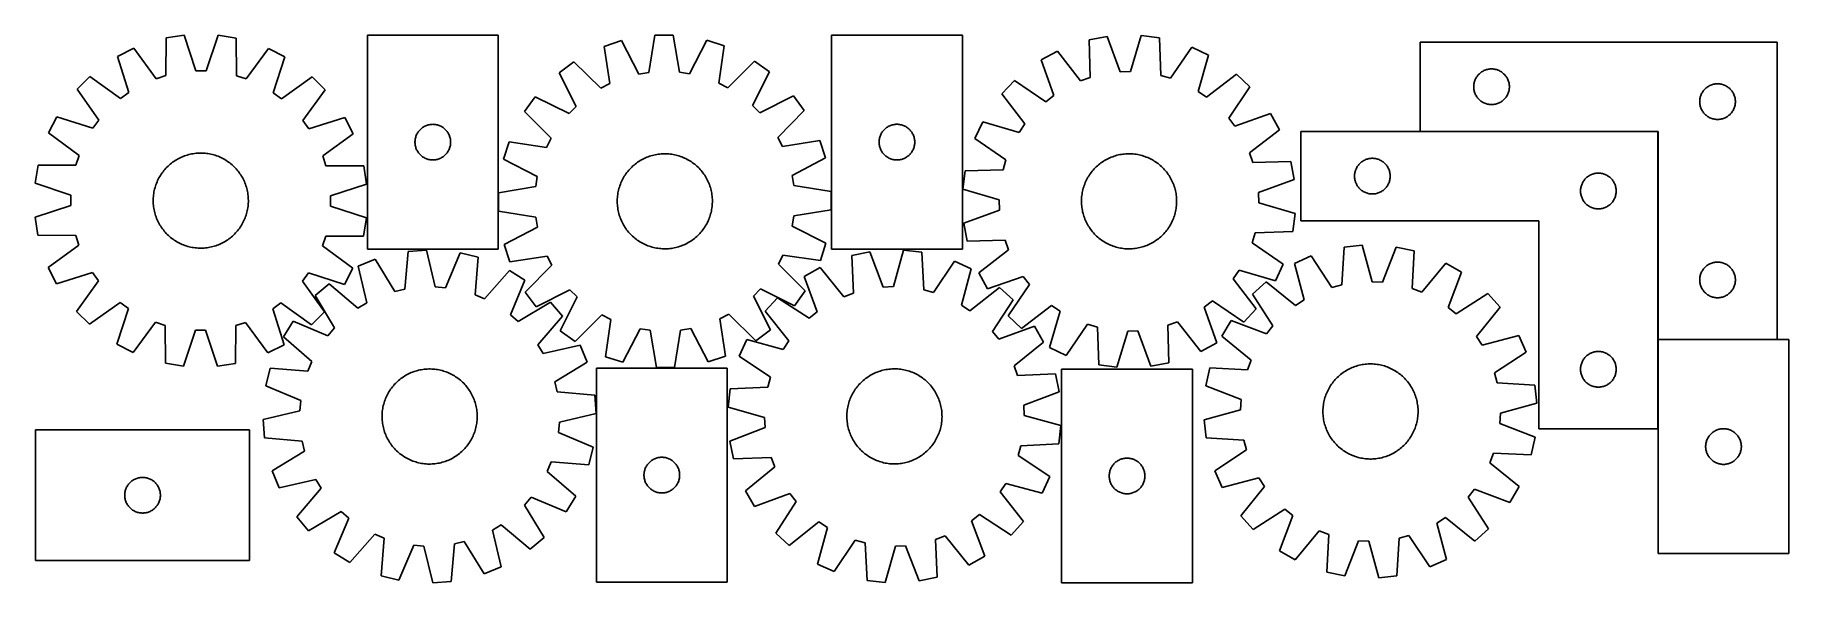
# Model space of a CAD drawing. Header units: millimetres. Extents: x 7 to 1481, y 7 to 468.
import ezdxf

# ---------------------------------------------------------------- set-up
doc = ezdxf.new("R2010")
doc.units = ezdxf.units.MM
doc.layers.add('COMMON', color=5, linetype='CONTINUOUS', true_color=0x0000ff)
doc.layers.add('CUT', color=7, linetype='CONTINUOUS', true_color=0x000000)

msp = doc.modelspace()

# ---------------------------------------------------------------- linework, layer by layer
at = {"layer": 'COMMON'}
for p, q in [((1170.934858, 386.402996), (1370.734857, 386.402996)), ((1370.834857, 386.302996), (1370.834857, 211.502997)), ((1370.834857, 211.302996), (1370.834857, 136.302996)), ((1470.934858, 211.402997), (1370.934858, 211.402997))]:
    msp.add_line(p, q, dxfattribs=at)
at = {"layer": 'CUT'}
for p, q in [((116.680917, 465.144792), (116.429389, 433.381425)), ((131.883276, 467.5152), (116.680917, 465.144792)), ((141.793084, 437.336226), (131.883276, 467.5152)), ((160.422041, 467.446666), (150.367403, 437.315636)), ((175.61284, 465.003271), (160.422041, 467.446666)), ((175.711812, 433.239063), (175.61284, 465.003271)), ((395.882139, 467.410219), (285.882139, 467.410219)), ((285.882139, 467.410219), (285.882139, 287.410219)), ((395.882139, 287.410219), (395.882139, 467.410219)), ((499.465521, 462.834009), (484.852615, 458.018044)), ((484.852615, 458.018044), (489.78032, 426.638234)), ((514.16057, 434.673215), (499.465521, 462.834009)), ((527.63401, 467.416811), (522.623641, 436.050093)), ((543.019924, 467.481429), (527.63401, 467.416811)), ((548.293582, 436.157903), (543.019924, 467.481429)), ((571.225913, 463.135391), (556.76792, 434.852159)), ((585.878755, 458.442338), (571.225913, 463.135391)), ((581.2148, 427.022244), (585.878755, 458.442338)), ((676.04418, 467.431699), (676.04418, 287.431699)), ((786.04418, 467.431699), (676.04418, 467.431699)), ((786.04418, 287.431699), (786.04418, 467.431699)), ((907.918213, 466.430655), (892.797165, 463.587339)), ((892.797165, 463.587339), (893.536249, 431.831575)), ((918.764285, 436.57538), (907.918213, 466.430655)), ((936.445237, 467.252091), (927.335076, 436.822176)), ((951.704841, 465.283585), (936.445237, 467.252091)), ((952.794281, 433.53791), (951.704841, 465.283585)), ((979.08949, 457.249481), (961.021852, 431.124107)), ((992.993935, 450.661844), (979.08949, 457.249481)), ((1470.934858, 461.502997), (1170.934858, 461.502997)), ((1170.934858, 461.502997), (1170.934858, 386.502997)), ((1470.934858, 211.502997), (1470.934858, 461.502997)), ((89.51776, 456.391008), (75.791955, 449.438828)), ((75.791955, 449.438828), (85.368157, 419.152345)), ((108.268364, 430.751397), (89.51776, 456.391008)), ((202.733641, 456.119129), (183.860111, 430.56987)), ((216.425898, 449.101107), (202.733641, 456.119129)), ((206.704346, 418.860965), (216.425898, 449.101107)), ((459.478954, 444.954998), (447.069469, 435.859107)), ((482.156939, 422.713512), (459.478954, 444.954998)), ((611.361245, 445.59288), (588.870877, 423.161694)), ((623.846693, 436.601544), (611.361245, 445.59288)), ((865.920191, 453.990772), (852.417853, 446.613957)), ((852.417853, 446.613957), (862.933833, 416.64082)), ((885.461206, 428.948338), (865.920191, 453.990772)), ((984.2201, 420.133257), (992.993935, 450.661844)), ((52.663325, 432.719608), (41.75765, 421.866185)), ((78.419284, 414.129144), (52.663325, 432.719608)), ((116.429389, 433.381425), (108.268364, 430.751397)), ((150.367403, 437.315636), (141.793084, 437.336226)), ((183.860111, 430.56987), (175.711812, 433.239063)), ((239.473961, 432.270997), (213.629013, 413.804449)), ((250.327384, 421.365321), (239.473961, 432.270997)), ((447.069469, 435.859107), (461.45289, 407.537879)), ((522.623641, 436.050093), (514.16057, 434.673215)), ((556.76792, 434.852159), (548.293582, 436.157903)), ((609.701665, 408.160501), (623.846693, 436.601544)), ((829.821834, 429.181638), (819.259908, 417.993417)), ((856.144981, 411.403374), (829.821834, 429.181638)), ((893.536249, 431.831575), (885.461206, 428.948338)), ((927.335076, 436.822176), (918.764285, 436.57538)), ((961.021852, 431.124107), (952.794281, 433.53791)), ((1016.555609, 434.558635), (991.299079, 415.295135)), ((1027.74383, 423.99671), (1016.555609, 434.558635)), ((1216.252023, 427.071278), (1216.429442, 427.823064)), ((1216.429442, 427.823064), (1216.645328, 428.56472)), ((1216.645328, 428.56472), (1216.899106, 429.294279)), ((1216.899106, 429.294279), (1217.190105, 430.009806)), ((1217.190105, 430.009806), (1217.517552, 430.709404)), ((1217.517552, 430.709404), (1217.88058, 431.391218)), ((1217.88058, 431.391218), (1218.278225, 432.05344)), ((1218.278225, 432.05344), (1218.709433, 432.694314)), ((1218.709433, 432.694314), (1219.173061, 433.31214)), ((1219.173061, 433.31214), (1219.667879, 433.905279)), ((1219.667879, 433.905279), (1220.192575, 434.47216)), ((1220.192575, 434.47216), (1220.745758, 435.011278)), ((1220.745758, 435.011278), (1221.325961, 435.521204)), ((1221.325961, 435.521204), (1221.931644, 436.000586)), ((1221.931644, 436.000586), (1222.561202, 436.448153)), ((1222.561202, 436.448153), (1223.212966, 436.862717)), ((1223.212966, 436.862717), (1223.885207, 437.243179)), ((1223.885207, 437.243179), (1224.576142, 437.588531)), ((1224.576142, 437.588531), (1225.28394, 437.897857)), ((1225.28394, 437.897857), (1226.006723, 438.170336)), ((1226.006723, 438.170336), (1226.742574, 438.405245)), ((1226.742574, 438.405245), (1227.489542, 438.601963)), ((1227.489542, 438.601963), (1228.245647, 438.759967)), ((1228.245647, 438.759967), (1229.008883, 438.878837)), ((1229.008883, 438.878837), (1229.777226, 438.95826)), ((1229.777226, 438.95826), (1230.54864, 438.998024)), ((1230.54864, 438.998024), (1231.321077, 438.998024)), ((1231.321077, 438.998024), (1232.09249, 438.95826)), ((1232.09249, 438.95826), (1232.860834, 438.878837)), ((1232.860834, 438.878837), (1233.62407, 438.759967)), ((1233.62407, 438.759967), (1234.380174, 438.601963)), ((1234.380174, 438.601963), (1235.127143, 438.405245)), ((1235.127143, 438.405245), (1235.862994, 438.170336)), ((1235.862994, 438.170336), (1236.585777, 437.897857)), ((1236.585777, 437.897857), (1237.293574, 437.588531)), ((1237.293574, 437.588531), (1237.984509, 437.243179)), ((1237.984509, 437.243179), (1238.65675, 436.862717)), ((1238.65675, 436.862717), (1239.308514, 436.448153)), ((1239.308514, 436.448153), (1239.938072, 436.000586)), ((1239.938072, 436.000586), (1240.543756, 435.521204)), ((1240.543756, 435.521204), (1241.123958, 435.011278)), ((1241.123958, 435.011278), (1241.677141, 434.47216)), ((1241.677141, 434.47216), (1242.201837, 433.905279)), ((1242.201837, 433.905279), (1242.696655, 433.31214)), ((1242.696655, 433.31214), (1243.160283, 432.694314)), ((1243.160283, 432.694314), (1243.591492, 432.05344)), ((1243.591492, 432.05344), (1243.989137, 431.391218)), ((1243.989137, 431.391218), (1244.352164, 430.709404)), ((1244.352164, 430.709404), (1244.679612, 430.009806)), ((1244.679612, 430.009806), (1244.970611, 429.294279)), ((1244.970611, 429.294279), (1245.224389, 428.56472)), ((1245.224389, 428.56472), (1245.440274, 427.823064)), ((1245.440274, 427.823064), (1245.617694, 427.071278)), ((41.75765, 421.866185), (60.224198, 396.021236)), ((85.368157, 419.152345), (78.419284, 414.129144)), ((213.629013, 413.804449), (206.704346, 418.860965)), ((231.736921, 395.609362), (250.327384, 421.365321)), ((426.974387, 415.59452), (417.98305, 403.109072)), ((455.41543, 401.449493), (426.974387, 415.59452)), ((489.78032, 426.638234), (482.156939, 422.713512)), ((588.870877, 423.161694), (581.2148, 427.022244)), ((644.11128, 416.506461), (615.790051, 402.123041)), ((653.207171, 404.096976), (644.11128, 416.506461)), ((819.259908, 417.993417), (838.523409, 392.736887)), ((862.933833, 416.64082), (856.144981, 411.403374)), ((991.299079, 415.295135), (984.2201, 420.133257)), ((1009.965565, 397.673563), (1027.74383, 423.99671)), ((1215.934858, 424.002997), (1215.954747, 424.775179)), ((1215.954747, 423.230816), (1215.934858, 424.002997)), ((1215.954747, 424.775179), (1216.01436, 425.545312)), ((1216.01436, 422.460682), (1215.954747, 423.230816)), ((1216.01436, 425.545312), (1216.11354, 426.311356)), ((1216.11354, 421.694639), (1216.01436, 422.460682)), ((1216.11354, 426.311356), (1216.252023, 427.071278)), ((1216.252023, 420.934716), (1216.11354, 421.694639)), ((1216.429442, 420.182931), (1216.252023, 420.934716)), ((1216.645328, 419.441275), (1216.429442, 420.182931)), ((1216.899106, 418.711716), (1216.645328, 419.441275)), ((1217.190105, 417.996189), (1216.899106, 418.711716)), ((1217.517552, 417.29659), (1217.190105, 417.996189)), ((1217.88058, 416.614776), (1217.517552, 417.29659)), ((1218.278225, 415.952554), (1217.88058, 416.614776)), ((1218.709433, 415.311681), (1218.278225, 415.952554)), ((1219.173061, 414.693855), (1218.709433, 415.311681)), ((1219.667879, 414.100716), (1219.173061, 414.693855)), ((1220.192575, 413.533835), (1219.667879, 414.100716)), ((1220.745758, 412.994717), (1220.192575, 413.533835)), ((1221.325961, 412.484791), (1220.745758, 412.994717)), ((1241.123958, 412.994717), (1240.543756, 412.484791)), ((1241.677141, 413.533835), (1241.123958, 412.994717)), ((1242.201837, 414.100716), (1241.677141, 413.533835)), ((1242.696655, 414.693855), (1242.201837, 414.100716)), ((1243.160283, 415.311681), (1242.696655, 414.693855)), ((1243.591492, 415.952554), (1243.160283, 415.311681)), ((1243.989137, 416.614776), (1243.591492, 415.952554)), ((1244.352164, 417.29659), (1243.989137, 416.614776)), ((1244.679612, 417.996189), (1244.352164, 417.29659)), ((1244.970611, 418.711716), (1244.679612, 417.996189)), ((1245.224389, 419.441275), (1244.970611, 418.711716)), ((1245.440274, 420.182931), (1245.224389, 419.441275)), ((1245.617694, 420.934716), (1245.440274, 420.182931)), ((1245.617694, 427.071278), (1245.756177, 426.311356)), ((1245.756177, 421.694639), (1245.617694, 420.934716)), ((1245.756177, 426.311356), (1245.855356, 425.545312)), ((1245.855356, 422.460682), (1245.756177, 421.694639)), ((1245.855356, 425.545312), (1245.91497, 424.775179)), ((1245.91497, 423.230816), (1245.855356, 422.460682)), ((1245.91497, 424.775179), (1245.934858, 424.002997)), ((1245.934858, 424.002997), (1245.91497, 423.230816)), ((1405.954747, 412.275179), (1406.01436, 413.045312)), ((1406.01436, 413.045312), (1406.11354, 413.811356)), ((1406.11354, 413.811356), (1406.252023, 414.571278)), ((1406.252023, 414.571278), (1406.429442, 415.323064)), ((1406.429442, 415.323064), (1406.645328, 416.06472)), ((1406.645328, 416.06472), (1406.899106, 416.794279)), ((1406.899106, 416.794279), (1407.190105, 417.509806)), ((1407.190105, 417.509806), (1407.517552, 418.209404)), ((1407.517552, 418.209404), (1407.88058, 418.891218)), ((1407.88058, 418.891218), (1408.278225, 419.55344)), ((1408.278225, 419.55344), (1408.709433, 420.194314)), ((1408.709433, 420.194314), (1409.173061, 420.81214)), ((1409.173061, 420.81214), (1409.667879, 421.405279)), ((1409.667879, 421.405279), (1410.192575, 421.97216)), ((1410.192575, 421.97216), (1410.745758, 422.511278)), ((1410.745758, 422.511278), (1411.325961, 423.021204)), ((1411.325961, 423.021204), (1411.931644, 423.500586)), ((1411.931644, 423.500586), (1412.561202, 423.948153)), ((1412.561202, 423.948153), (1413.212966, 424.362717)), ((1413.212966, 424.362717), (1413.885207, 424.743179)), ((1413.885207, 424.743179), (1414.576142, 425.088531)), ((1414.576142, 425.088531), (1415.28394, 425.397857)), ((1415.28394, 425.397857), (1416.006723, 425.670336)), ((1416.006723, 425.670336), (1416.742574, 425.905245)), ((1416.742574, 425.905245), (1417.489542, 426.101963)), ((1417.489542, 426.101963), (1418.245647, 426.259967)), ((1418.245647, 426.259967), (1419.008883, 426.378837)), ((1419.008883, 426.378837), (1419.777226, 426.45826)), ((1419.777226, 426.45826), (1420.54864, 426.498024)), ((1420.54864, 426.498024), (1421.321077, 426.498024)), ((1421.321077, 426.498024), (1422.09249, 426.45826)), ((1422.09249, 426.45826), (1422.860834, 426.378837)), ((1422.860834, 426.378837), (1423.62407, 426.259967)), ((1423.62407, 426.259967), (1424.380174, 426.101963)), ((1424.380174, 426.101963), (1425.127143, 425.905245)), ((1425.127143, 425.905245), (1425.862994, 425.670336)), ((1425.862994, 425.670336), (1426.585777, 425.397857)), ((1426.585777, 425.397857), (1427.293574, 425.088531)), ((1427.293574, 425.088531), (1427.984509, 424.743179)), ((1427.984509, 424.743179), (1428.65675, 424.362717)), ((1428.65675, 424.362717), (1429.308514, 423.948153)), ((1429.308514, 423.948153), (1429.938072, 423.500586)), ((1429.938072, 423.500586), (1430.543756, 423.021204)), ((1430.543756, 423.021204), (1431.123958, 422.511278)), ((1431.123958, 422.511278), (1431.677141, 421.97216)), ((1431.677141, 421.97216), (1432.201837, 421.405279)), ((1432.201837, 421.405279), (1432.696655, 420.81214)), ((1432.696655, 420.81214), (1433.160283, 420.194314)), ((1433.160283, 420.194314), (1433.591492, 419.55344)), ((1433.591492, 419.55344), (1433.989137, 418.891218)), ((1433.989137, 418.891218), (1434.352164, 418.209404)), ((1434.352164, 418.209404), (1434.679612, 417.509806)), ((1434.679612, 417.509806), (1434.970611, 416.794279)), ((1434.970611, 416.794279), (1435.224389, 416.06472)), ((1435.224389, 416.06472), (1435.440274, 415.323064)), ((1435.440274, 415.323064), (1435.617694, 414.571278)), ((1435.617694, 414.571278), (1435.756177, 413.811356)), ((1435.756177, 413.811356), (1435.855356, 413.045312)), ((1435.855356, 413.045312), (1435.91497, 412.275179)), ((24.92754, 398.818122), (17.909518, 385.125864)), ((55.167681, 389.096569), (24.92754, 398.818122)), ((267.046605, 398.236692), (236.760121, 388.660489)), ((273.998784, 384.510886), (267.046605, 398.236692)), ((417.98305, 403.109072), (440.414237, 380.618705)), ((461.45289, 407.537879), (455.41543, 401.449493)), ((615.790051, 402.123041), (609.701665, 408.160501)), ((630.965684, 381.418991), (653.207171, 404.096976)), ((1045.176148, 401.400691), (1015.203012, 390.88471)), ((1052.552964, 387.898352), (1045.176148, 401.400691)), ((1221.931644, 412.005409), (1221.325961, 412.484791)), ((1222.561202, 411.557842), (1221.931644, 412.005409)), ((1223.212966, 411.143278), (1222.561202, 411.557842)), ((1223.885207, 410.762815), (1223.212966, 411.143278)), ((1224.576142, 410.417463), (1223.885207, 410.762815)), ((1225.28394, 410.108138), (1224.576142, 410.417463)), ((1226.006723, 409.835659), (1225.28394, 410.108138)), ((1226.742574, 409.600749), (1226.006723, 409.835659)), ((1227.489542, 409.404032), (1226.742574, 409.600749)), ((1228.245647, 409.246028), (1227.489542, 409.404032)), ((1229.008883, 409.127157), (1228.245647, 409.246028)), ((1229.777226, 409.047734), (1229.008883, 409.127157)), ((1230.54864, 409.00797), (1229.777226, 409.047734)), ((1231.321077, 409.00797), (1230.54864, 409.00797)), ((1232.09249, 409.047734), (1231.321077, 409.00797)), ((1232.860834, 409.127157), (1232.09249, 409.047734)), ((1233.62407, 409.246028), (1232.860834, 409.127157)), ((1234.380174, 409.404032), (1233.62407, 409.246028)), ((1235.127143, 409.600749), (1234.380174, 409.404032)), ((1235.862994, 409.835659), (1235.127143, 409.600749)), ((1236.585777, 410.108138), (1235.862994, 409.835659)), ((1237.293574, 410.417463), (1236.585777, 410.108138)), ((1237.984509, 410.762815), (1237.293574, 410.417463)), ((1238.65675, 411.143278), (1237.984509, 410.762815)), ((1239.308514, 411.557842), (1238.65675, 411.143278)), ((1239.938072, 412.005409), (1239.308514, 411.557842)), ((1240.543756, 412.484791), (1239.938072, 412.005409)), ((1405.934858, 411.502997), (1405.954747, 412.275179)), ((1405.954747, 410.730816), (1405.934858, 411.502997)), ((1406.01436, 409.960682), (1405.954747, 410.730816)), ((1406.11354, 409.194639), (1406.01436, 409.960682)), ((1406.252023, 408.434716), (1406.11354, 409.194639)), ((1406.429442, 407.682931), (1406.252023, 408.434716)), ((1406.645328, 406.941275), (1406.429442, 407.682931)), ((1406.899106, 406.211716), (1406.645328, 406.941275)), ((1407.190105, 405.496189), (1406.899106, 406.211716)), ((1407.517552, 404.79659), (1407.190105, 405.496189)), ((1407.88058, 404.114776), (1407.517552, 404.79659)), ((1408.278225, 403.452554), (1407.88058, 404.114776)), ((1408.709433, 402.811681), (1408.278225, 403.452554)), ((1409.173061, 402.193855), (1408.709433, 402.811681)), ((1409.667879, 401.600716), (1409.173061, 402.193855)), ((1410.192575, 401.033835), (1409.667879, 401.600716)), ((1410.745758, 400.494717), (1410.192575, 401.033835)), ((1411.325961, 399.984791), (1410.745758, 400.494717)), ((1411.931644, 399.505409), (1411.325961, 399.984791)), ((1412.561202, 399.057842), (1411.931644, 399.505409)), ((1413.212966, 398.643278), (1412.561202, 399.057842)), ((1413.885207, 398.262815), (1413.212966, 398.643278)), ((1414.576142, 397.917463), (1413.885207, 398.262815)), ((1427.984509, 398.262815), (1427.293574, 397.917463)), ((1428.65675, 398.643278), (1427.984509, 398.262815)), ((1429.308514, 399.057842), (1428.65675, 398.643278)), ((1429.938072, 399.505409), (1429.308514, 399.057842)), ((1430.543756, 399.984791), (1429.938072, 399.505409)), ((1431.123958, 400.494717), (1430.543756, 399.984791)), ((1431.677141, 401.033835), (1431.123958, 400.494717)), ((1432.201837, 401.600716), (1431.677141, 401.033835)), ((1432.696655, 402.193855), (1432.201837, 401.600716)), ((1433.160283, 402.811681), (1432.696655, 402.193855)), ((1433.591492, 403.452554), (1433.160283, 402.811681)), ((1433.989137, 404.114776), (1433.591492, 403.452554)), ((1434.352164, 404.79659), (1433.989137, 404.114776)), ((1434.679612, 405.496189), (1434.352164, 404.79659)), ((1434.970611, 406.211716), (1434.679612, 405.496189)), ((1435.224389, 406.941275), (1434.970611, 406.211716)), ((1435.440274, 407.682931), (1435.224389, 406.941275)), ((1435.617694, 408.434716), (1435.440274, 407.682931)), ((1435.756177, 409.194639), (1435.617694, 408.434716)), ((1435.855356, 409.960682), (1435.756177, 409.194639)), ((1435.91497, 410.730816), (1435.855356, 409.960682)), ((1435.91497, 412.275179), (1435.934858, 411.502997)), ((1435.934858, 411.502997), (1435.91497, 410.730816)), ((17.909518, 385.125864), (43.458777, 366.252335)), ((60.224198, 396.021236), (55.167681, 389.096569)), ((236.760121, 388.660489), (231.736921, 395.609362)), ((248.359174, 365.760283), (273.998784, 384.510886)), ((326.98728, 383.061138), (327.296605, 383.768935)), ((327.296605, 383.768935), (327.641957, 384.45987)), ((327.641957, 384.45987), (328.02242, 385.132111)), ((328.02242, 385.132111), (328.436984, 385.783875)), ((328.436984, 385.783875), (328.88455, 386.413433)), ((328.88455, 386.413433), (329.363932, 387.019117)), ((329.363932, 387.019117), (329.873859, 387.599319)), ((329.873859, 387.599319), (330.412977, 388.152502)), ((330.412977, 388.152502), (330.979857, 388.677198)), ((330.979857, 388.677198), (331.572997, 389.172016)), ((331.572997, 389.172016), (332.190823, 389.635644)), ((332.190823, 389.635644), (332.831696, 390.066853)), ((332.831696, 390.066853), (333.493918, 390.464498)), ((333.493918, 390.464498), (334.175732, 390.827526)), ((334.175732, 390.827526), (334.875331, 391.154973)), ((334.875331, 391.154973), (335.590858, 391.445972)), ((335.590858, 391.445972), (336.320417, 391.69975)), ((336.320417, 391.69975), (337.062072, 391.915635)), ((337.062072, 391.915635), (337.813858, 392.093055)), ((337.813858, 392.093055), (338.57378, 392.231538)), ((338.57378, 392.231538), (339.339824, 392.330717)), ((339.339824, 392.330717), (340.109958, 392.390331)), ((340.109958, 392.390331), (340.882139, 392.410219)), ((340.882139, 392.410219), (341.65432, 392.390331)), ((341.65432, 392.390331), (342.424454, 392.330717)), ((342.424454, 392.330717), (343.190498, 392.231538)), ((343.190498, 392.231538), (343.95042, 392.093055)), ((343.95042, 392.093055), (344.702206, 391.915635)), ((344.702206, 391.915635), (345.443862, 391.69975)), ((345.443862, 391.69975), (346.17342, 391.445972)), ((346.17342, 391.445972), (346.888948, 391.154973)), ((346.888948, 391.154973), (347.588546, 390.827526)), ((347.588546, 390.827526), (348.27036, 390.464498)), ((348.27036, 390.464498), (348.932582, 390.066853)), ((348.932582, 390.066853), (349.573456, 389.635644)), ((349.573456, 389.635644), (350.191281, 389.172016)), ((350.191281, 389.172016), (350.784421, 388.677198)), ((350.784421, 388.677198), (351.351301, 388.152502)), ((351.351301, 388.152502), (351.89042, 387.599319)), ((351.89042, 387.599319), (352.400346, 387.019117)), ((352.400346, 387.019117), (352.879728, 386.413433)), ((352.879728, 386.413433), (353.327294, 385.783875)), ((353.327294, 385.783875), (353.741859, 385.132111)), ((353.741859, 385.132111), (354.122321, 384.45987)), ((354.122321, 384.45987), (354.467673, 383.768935)), ((354.467673, 383.768935), (354.776999, 383.061138)), ((717.14932, 383.082617), (717.458646, 383.790415)), ((717.458646, 383.790415), (717.803998, 384.48135)), ((717.803998, 384.48135), (718.18446, 385.153591)), ((718.18446, 385.153591), (718.599024, 385.805355)), ((718.599024, 385.805355), (719.046591, 386.434913)), ((719.046591, 386.434913), (719.525973, 387.040597)), ((719.525973, 387.040597), (720.035899, 387.620799)), ((720.035899, 387.620799), (720.575017, 388.173982)), ((720.575017, 388.173982), (721.141898, 388.698678)), ((721.141898, 388.698678), (721.735037, 389.193496)), ((721.735037, 389.193496), (722.352863, 389.657124)), ((722.352863, 389.657124), (722.993737, 390.088332)), ((722.993737, 390.088332), (723.655959, 390.485977)), ((723.655959, 390.485977), (724.337773, 390.849005)), ((724.337773, 390.849005), (725.037371, 391.176452)), ((725.037371, 391.176452), (725.752898, 391.467451)), ((725.752898, 391.467451), (726.482457, 391.72123)), ((726.482457, 391.72123), (727.224113, 391.937115)), ((727.224113, 391.937115), (727.975899, 392.114534)), ((727.975899, 392.114534), (728.735821, 392.253017)), ((728.735821, 392.253017), (729.501865, 392.352197)), ((729.501865, 392.352197), (730.271998, 392.41181)), ((730.271998, 392.41181), (731.04418, 392.431699)), ((731.04418, 392.431699), (731.816361, 392.41181)), ((731.816361, 392.41181), (732.586495, 392.352197)), ((732.586495, 392.352197), (733.352538, 392.253017)), ((733.352538, 392.253017), (734.112461, 392.114534)), ((734.112461, 392.114534), (734.864246, 391.937115)), ((734.864246, 391.937115), (735.605902, 391.72123)), ((735.605902, 391.72123), (736.335461, 391.467451)), ((736.335461, 391.467451), (737.050988, 391.176452)), ((737.050988, 391.176452), (737.750586, 390.849005)), ((737.750586, 390.849005), (738.432401, 390.485977)), ((738.432401, 390.485977), (739.094623, 390.088332)), ((739.094623, 390.088332), (739.735496, 389.657124)), ((739.735496, 389.657124), (740.353322, 389.193496)), ((740.353322, 389.193496), (740.946461, 388.698678)), ((740.946461, 388.698678), (741.513342, 388.173982)), ((741.513342, 388.173982), (742.05246, 387.620799)), ((742.05246, 387.620799), (742.562386, 387.040597)), ((742.562386, 387.040597), (743.041768, 386.434913)), ((743.041768, 386.434913), (743.489335, 385.805355)), ((743.489335, 385.805355), (743.903899, 385.153591)), ((743.903899, 385.153591), (744.284362, 384.48135)), ((744.284362, 384.48135), (744.629714, 383.790415)), ((744.629714, 383.790415), (744.939039, 383.082617)), ((803.1567, 394.431743), (796.569062, 380.527298)), ((833.685286, 385.657909), (803.1567, 394.431743)), ((838.523409, 392.736887), (833.685286, 385.657909)), ((1015.203012, 390.88471), (1009.965565, 397.673563)), ((1027.51053, 368.357338), (1052.552964, 387.898352)), ((1370.734857, 386.302996), (1070.734857, 386.302996)), ((1070.734857, 386.302996), (1070.734857, 311.302996)), ((1170.934858, 386.502997), (1370.934858, 386.502997)), ((1370.734857, 136.302996), (1370.734857, 386.302996)), ((1370.934858, 386.502997), (1370.934858, 211.502997)), ((1415.28394, 397.608138), (1414.576142, 397.917463)), ((1416.006723, 397.335659), (1415.28394, 397.608138)), ((1416.742574, 397.100749), (1416.006723, 397.335659)), ((1417.489542, 396.904032), (1416.742574, 397.100749)), ((1418.245647, 396.746028), (1417.489542, 396.904032)), ((1419.008883, 396.627157), (1418.245647, 396.746028)), ((1419.777226, 396.547734), (1419.008883, 396.627157)), ((1420.54864, 396.50797), (1419.777226, 396.547734)), ((1421.321077, 396.50797), (1420.54864, 396.50797)), ((1422.09249, 396.547734), (1421.321077, 396.50797)), ((1422.860834, 396.627157), (1422.09249, 396.547734)), ((1423.62407, 396.746028), (1422.860834, 396.627157)), ((1424.380174, 396.904032), (1423.62407, 396.746028)), ((1425.127143, 397.100749), (1424.380174, 396.904032)), ((1425.862994, 397.335659), (1425.127143, 397.100749)), ((1426.585777, 397.608138), (1425.862994, 397.335659)), ((1427.293574, 397.917463), (1426.585777, 397.608138)), ((325.887112, 377.796438), (325.926876, 378.567851)), ((325.887112, 377.024001), (325.887112, 377.796438)), ((325.926876, 376.252587), (325.887112, 377.024001)), ((325.926876, 378.567851), (326.006299, 379.336195)), ((326.006299, 375.484244), (325.926876, 376.252587)), ((326.006299, 379.336195), (326.12517, 380.099431)), ((326.12517, 374.721008), (326.006299, 375.484244)), ((326.12517, 380.099431), (326.283174, 380.855535)), ((326.283174, 373.964903), (326.12517, 374.721008)), ((326.283174, 380.855535), (326.479891, 381.602504)), ((326.479891, 373.217935), (326.283174, 373.964903)), ((326.479891, 381.602504), (326.714801, 382.338355)), ((326.714801, 372.482084), (326.479891, 373.217935)), ((326.714801, 382.338355), (326.98728, 383.061138)), ((326.98728, 371.759301), (326.714801, 372.482084)), ((327.296605, 371.051503), (326.98728, 371.759301)), ((327.641957, 370.360568), (327.296605, 371.051503)), ((328.02242, 369.688327), (327.641957, 370.360568)), ((328.436984, 369.036563), (328.02242, 369.688327)), ((328.88455, 368.407005), (328.436984, 369.036563)), ((353.327294, 369.036563), (352.879728, 368.407005)), ((353.741859, 369.688327), (353.327294, 369.036563)), ((354.122321, 370.360568), (353.741859, 369.688327)), ((354.467673, 371.051503), (354.122321, 370.360568)), ((354.776999, 371.759301), (354.467673, 371.051503)), ((354.776999, 383.061138), (355.049478, 382.338355)), ((355.049478, 372.482084), (354.776999, 371.759301)), ((355.049478, 382.338355), (355.284387, 381.602504)), ((355.284387, 373.217935), (355.049478, 372.482084)), ((355.284387, 381.602504), (355.481105, 380.855535)), ((355.481105, 373.964903), (355.284387, 373.217935)), ((355.481105, 380.855535), (355.639108, 380.099431)), ((355.639108, 374.721008), (355.481105, 373.964903)), ((355.639108, 380.099431), (355.757979, 379.336195)), ((355.757979, 375.484244), (355.639108, 374.721008)), ((355.757979, 379.336195), (355.837402, 378.567851)), ((355.837402, 376.252587), (355.757979, 375.484244)), ((355.837402, 378.567851), (355.877166, 377.796438)), ((355.877166, 377.024001), (355.837402, 376.252587)), ((355.877166, 377.796438), (355.877166, 377.024001)), ((405.133593, 377.626583), (400.440539, 362.97374)), ((436.553686, 372.962628), (405.133593, 377.626583)), ((440.414237, 380.618705), (436.553686, 372.962628)), ((634.890406, 373.795611), (630.965684, 381.418991)), ((666.270216, 378.723316), (634.890406, 373.795611)), ((671.086181, 364.110409), (666.270216, 378.723316)), ((716.049153, 377.817918), (716.088917, 378.589331)), ((716.049153, 377.04548), (716.049153, 377.817918)), ((716.088917, 376.274067), (716.049153, 377.04548)), ((716.088917, 378.589331), (716.168339, 379.357674)), ((716.168339, 375.505724), (716.088917, 376.274067)), ((716.168339, 379.357674), (716.28721, 380.12091)), ((716.28721, 374.742487), (716.168339, 375.505724)), ((716.28721, 380.12091), (716.445214, 380.877015)), ((716.445214, 373.986383), (716.28721, 374.742487)), ((716.445214, 380.877015), (716.641931, 381.623983)), ((716.641931, 373.239414), (716.445214, 373.986383)), ((716.641931, 381.623983), (716.876841, 382.359835)), ((716.876841, 372.503563), (716.641931, 373.239414)), ((716.876841, 382.359835), (717.14932, 383.082617)), ((717.14932, 371.78078), (716.876841, 372.503563)), ((717.458646, 371.072983), (717.14932, 371.78078)), ((717.803998, 370.382048), (717.458646, 371.072983)), ((718.18446, 369.709807), (717.803998, 370.382048)), ((718.599024, 369.058043), (718.18446, 369.709807)), ((719.046591, 368.428485), (718.599024, 369.058043)), ((743.489335, 369.058043), (743.041768, 368.428485)), ((743.903899, 369.709807), (743.489335, 369.058043)), ((744.284362, 370.382048), (743.903899, 369.709807)), ((744.629714, 371.072983), (744.284362, 370.382048)), ((744.939039, 371.78078), (744.629714, 371.072983)), ((744.939039, 383.082617), (745.211518, 382.359835)), ((745.211518, 372.503563), (744.939039, 371.78078)), ((745.211518, 382.359835), (745.446428, 381.623983)), ((745.446428, 373.239414), (745.211518, 372.503563)), ((745.446428, 381.623983), (745.643145, 380.877015)), ((745.643145, 373.986383), (745.446428, 373.239414)), ((745.643145, 380.877015), (745.801149, 380.12091)), ((745.801149, 374.742487), (745.643145, 373.986383)), ((745.801149, 380.12091), (745.92002, 379.357674)), ((745.92002, 375.505724), (745.801149, 374.742487)), ((745.92002, 379.357674), (745.999442, 378.589331)), ((745.999442, 376.274067), (745.92002, 375.505724)), ((745.999442, 378.589331), (746.039207, 377.817918)), ((746.039207, 377.04548), (745.999442, 376.274067)), ((746.039207, 377.817918), (746.039207, 377.04548)), ((796.569062, 380.527298), (822.694437, 362.45966)), ((9.025375, 358.005064), (6.58198, 342.814265)), ((40.789584, 358.104036), (9.025375, 358.005064)), ((43.458777, 366.252335), (40.789584, 358.104036)), ((114.859117, 353.538965), (115.669982, 354.498916)), ((115.669982, 354.498916), (116.510599, 355.432923)), ((116.510599, 355.432923), (117.38014, 356.340065)), ((117.38014, 356.340065), (118.277745, 357.219446)), ((118.277745, 357.219446), (119.20253, 358.070199)), ((119.20253, 358.070199), (120.153581, 358.891483)), ((120.153581, 358.891483), (121.12996, 359.68249)), ((121.12996, 359.68249), (122.130703, 360.442437)), ((122.130703, 360.442437), (123.154823, 361.170575)), ((123.154823, 361.170575), (124.201309, 361.866185)), ((124.201309, 361.866185), (125.269128, 362.528582)), ((125.269128, 362.528582), (126.357227, 363.15711)), ((126.357227, 363.15711), (127.464532, 363.75115)), ((127.464532, 363.75115), (128.589949, 364.310116)), ((128.589949, 364.310116), (129.732368, 364.833456)), ((129.732368, 364.833456), (130.890663, 365.320653)), ((130.890663, 365.320653), (132.063689, 365.771227)), ((132.063689, 365.771227), (133.250289, 366.184733)), ((133.250289, 366.184733), (134.449292, 366.560763)), ((134.449292, 366.560763), (135.659514, 366.898946)), ((135.659514, 366.898946), (136.879763, 367.198948)), ((136.879763, 367.198948), (138.108832, 367.460473)), ((138.108832, 367.460473), (139.34551, 367.683263)), ((139.34551, 367.683263), (140.588575, 367.867098)), ((140.588575, 367.867098), (141.836801, 368.011796)), ((141.836801, 368.011796), (143.088957, 368.117216)), ((143.088957, 368.117216), (144.343806, 368.183252)), ((144.343806, 368.183252), (145.60011, 368.20984)), ((145.60011, 368.20984), (146.856629, 368.196954)), ((146.856629, 368.196954), (148.112124, 368.144605)), ((148.112124, 368.144605), (149.365354, 368.052847)), ((149.365354, 368.052847), (150.615085, 367.921768)), ((150.615085, 367.921768), (151.860081, 367.7515)), ((151.860081, 367.7515), (153.099114, 367.542209)), ((153.099114, 367.542209), (154.330962, 367.294103)), ((154.330962, 367.294103), (155.55441, 367.007425)), ((155.55441, 367.007425), (156.768248, 366.68246)), ((156.768248, 366.68246), (157.971281, 366.319527)), ((157.971281, 366.319527), (159.162319, 365.918986)), ((159.162319, 365.918986), (160.340189, 365.48123)), ((160.340189, 365.48123), (161.503727, 365.006693)), ((161.503727, 365.006693), (162.651786, 364.495842)), ((162.651786, 364.495842), (163.783232, 363.949182)), ((163.783232, 363.949182), (164.896948, 363.367252)), ((164.896948, 363.367252), (165.991836, 362.750627)), ((165.991836, 362.750627), (167.066815, 362.099915)), ((167.066815, 362.099915), (168.120825, 361.415757)), ((168.120825, 361.415757), (169.152824, 360.698831)), ((169.152824, 360.698831), (170.161795, 359.949842)), ((170.161795, 359.949842), (171.146742, 359.16953)), ((171.146742, 359.16953), (172.106692, 358.358665)), ((172.106692, 358.358665), (173.040699, 357.518047)), ((173.040699, 357.518047), (173.947841, 356.648507)), ((173.947841, 356.648507), (174.827222, 355.750901)), ((174.827222, 355.750901), (175.677975, 354.826117)), ((175.677975, 354.826117), (176.49926, 353.875066)), ((176.49926, 353.875066), (177.290266, 352.898687)), ((250.989201, 357.599258), (248.359174, 365.760283)), ((282.752568, 357.347729), (250.989201, 357.599258)), ((285.122977, 342.14537), (282.752568, 357.347729)), ((329.363932, 367.801322), (328.88455, 368.407005)), ((329.873859, 367.221119), (329.363932, 367.801322)), ((330.412977, 366.667936), (329.873859, 367.221119)), ((330.979857, 366.14324), (330.412977, 366.667936)), ((331.572997, 365.648422), (330.979857, 366.14324)), ((332.190823, 365.184794), (331.572997, 365.648422)), ((332.831696, 364.753586), (332.190823, 365.184794)), ((333.493918, 364.355941), (332.831696, 364.753586)), ((334.175732, 363.992913), (333.493918, 364.355941)), ((334.875331, 363.665466), (334.175732, 363.992913)), ((335.590858, 363.374467), (334.875331, 363.665466)), ((336.320417, 363.120689), (335.590858, 363.374467)), ((337.062072, 362.904803), (336.320417, 363.120689)), ((337.813858, 362.727384), (337.062072, 362.904803)), ((338.57378, 362.588901), (337.813858, 362.727384)), ((339.339824, 362.489721), (338.57378, 362.588901)), ((340.109958, 362.430108), (339.339824, 362.489721)), ((340.882139, 362.410219), (340.109958, 362.430108)), ((341.65432, 362.430108), (340.882139, 362.410219)), ((342.424454, 362.489721), (341.65432, 362.430108)), ((343.190498, 362.588901), (342.424454, 362.489721)), ((343.95042, 362.727384), (343.190498, 362.588901)), ((344.702206, 362.904803), (343.95042, 362.727384)), ((345.443862, 363.120689), (344.702206, 362.904803)), ((346.17342, 363.374467), (345.443862, 363.120689)), ((346.888948, 363.665466), (346.17342, 363.374467)), ((347.588546, 363.992913), (346.888948, 363.665466)), ((348.27036, 364.355941), (347.588546, 363.992913)), ((348.932582, 364.753586), (348.27036, 364.355941)), ((349.573456, 365.184794), (348.932582, 364.753586)), ((350.191281, 365.648422), (349.573456, 365.184794)), ((350.784421, 366.14324), (350.191281, 365.648422)), ((351.351301, 366.667936), (350.784421, 366.14324)), ((351.89042, 367.221119), (351.351301, 366.667936)), ((352.400346, 367.801322), (351.89042, 367.221119)), ((352.879728, 368.407005), (352.400346, 367.801322)), ((400.440539, 362.97374), (428.723771, 348.515748)), ((505.592943, 353.750773), (506.427377, 354.690309)), ((506.427377, 354.690309), (507.29091, 355.603171)), ((507.29091, 355.603171), (508.182691, 356.488458)), ((508.182691, 356.488458), (509.10184, 357.345297)), ((509.10184, 357.345297), (510.047449, 358.172842)), ((510.047449, 358.172842), (511.018585, 358.970276)), ((511.018585, 358.970276), (512.01429, 359.736813)), ((512.01429, 359.736813), (513.033581, 360.471696)), ((513.033581, 360.471696), (514.075452, 361.174199)), ((514.075452, 361.174199), (515.138876, 361.84363)), ((515.138876, 361.84363), (516.222802, 362.479327)), ((516.222802, 362.479327), (517.32616, 363.080664)), ((517.32616, 363.080664), (518.447863, 363.647046)), ((518.447863, 363.647046), (519.586803, 364.177916)), ((519.586803, 364.177916), (520.741856, 364.672749)), ((520.741856, 364.672749), (521.911882, 365.131056)), ((521.911882, 365.131056), (523.095727, 365.552386)), ((523.095727, 365.552386), (524.292222, 365.936323)), ((524.292222, 365.936323), (525.500186, 366.282487)), ((525.500186, 366.282487), (526.718427, 366.590538)), ((526.718427, 366.590538), (527.945743, 366.860171)), ((527.945743, 366.860171), (529.180923, 367.091119)), ((529.180923, 367.091119), (530.422748, 367.283156)), ((530.422748, 367.283156), (531.669992, 367.436091)), ((531.669992, 367.436091), (532.921424, 367.549774)), ((532.921424, 367.549774), (534.17581, 367.624093)), ((534.17581, 367.624093), (535.431911, 367.658973)), ((535.431911, 367.658973), (536.688488, 367.654381)), ((536.688488, 367.654381), (537.944301, 367.610322)), ((537.944301, 367.610322), (539.19811, 367.526838)), ((539.19811, 367.526838), (540.448678, 367.404012)), ((540.448678, 367.404012), (541.694771, 367.241966)), ((541.694771, 367.241966), (542.935159, 367.040859)), ((542.935159, 367.040859), (544.168618, 366.800889)), ((544.168618, 366.800889), (545.393931, 366.522294)), ((545.393931, 366.522294), (546.609889, 366.205349)), ((546.609889, 366.205349), (547.815291, 365.850366)), ((547.815291, 365.850366), (549.008947, 365.457695)), ((549.008947, 365.457695), (550.189681, 365.027724)), ((550.189681, 365.027724), (551.356326, 364.560878)), ((551.356326, 364.560878), (552.507732, 364.057617)), ((552.507732, 364.057617), (553.642762, 363.518438)), ((553.642762, 363.518438), (554.760296, 362.943873)), ((554.760296, 362.943873), (555.85923, 362.334488)), ((555.85923, 362.334488), (556.938482, 361.690886)), ((556.938482, 361.690886), (557.996984, 361.013702)), ((557.996984, 361.013702), (559.033694, 360.303603)), ((559.033694, 360.303603), (560.047587, 359.561291)), ((560.047587, 359.561291), (561.037663, 358.787498)), ((561.037663, 358.787498), (562.002946, 357.982987)), ((562.002946, 357.982987), (562.942481, 357.148554)), ((562.942481, 357.148554), (563.855343, 356.28502)), ((563.855343, 356.28502), (564.74063, 355.393239)), ((564.74063, 355.393239), (565.597469, 354.474091)), ((565.597469, 354.474091), (566.425014, 353.528482)), ((642.925387, 349.415361), (671.086181, 364.110409)), ((719.525973, 367.822801), (719.046591, 368.428485)), ((720.035899, 367.242599), (719.525973, 367.822801)), ((720.575017, 366.689416), (720.035899, 367.242599)), ((721.141898, 366.16472), (720.575017, 366.689416)), ((721.735037, 365.669902), (721.141898, 366.16472)), ((722.352863, 365.206274), (721.735037, 365.669902)), ((722.993737, 364.775065), (722.352863, 365.206274)), ((723.655959, 364.37742), (722.993737, 364.775065)), ((724.337773, 364.014393), (723.655959, 364.37742)), ((725.037371, 363.686945), (724.337773, 364.014393)), ((725.752898, 363.395947), (725.037371, 363.686945)), ((726.482457, 363.142168), (725.752898, 363.395947)), ((727.224113, 362.926283), (726.482457, 363.142168)), ((727.975899, 362.748864), (727.224113, 362.926283)), ((728.735821, 362.61038), (727.975899, 362.748864)), ((729.501865, 362.511201), (728.735821, 362.61038)), ((730.271998, 362.451587), (729.501865, 362.511201)), ((731.04418, 362.431699), (730.271998, 362.451587)), ((731.816361, 362.451587), (731.04418, 362.431699)), ((732.586495, 362.511201), (731.816361, 362.451587)), ((733.352538, 362.61038), (732.586495, 362.511201)), ((734.112461, 362.748864), (733.352538, 362.61038)), ((734.864246, 362.926283), (734.112461, 362.748864)), ((735.605902, 363.142168), (734.864246, 362.926283)), ((736.335461, 363.395947), (735.605902, 363.142168)), ((737.050988, 363.686945), (736.335461, 363.395947)), ((737.750586, 364.014393), (737.050988, 363.686945)), ((738.432401, 364.37742), (737.750586, 364.014393)), ((739.094623, 364.775065), (738.432401, 364.37742)), ((739.735496, 365.206274), (739.094623, 364.775065)), ((740.353322, 365.669902), (739.735496, 365.206274)), ((740.946461, 366.16472), (740.353322, 365.669902)), ((741.513342, 366.689416), (740.946461, 366.16472)), ((742.05246, 367.242599), (741.513342, 366.689416)), ((742.562386, 367.822801), (742.05246, 367.242599)), ((743.041768, 368.428485), (742.562386, 367.822801)), ((820.280633, 354.232089), (788.534959, 353.142649)), ((822.694437, 362.45966), (820.280633, 354.232089)), ((895.237035, 352.963748), (896.048118, 353.923514)), ((896.048118, 353.923514), (896.888948, 354.85733)), ((896.888948, 354.85733), (897.758695, 355.764274)), ((897.758695, 355.764274), (898.656501, 356.643451)), ((898.656501, 356.643451), (899.581479, 357.493993)), ((899.581479, 357.493993), (900.532717, 358.315061)), ((900.532717, 358.315061), (901.509276, 359.105846)), ((901.509276, 359.105846), (902.510192, 359.865565)), ((902.510192, 359.865565), (903.534477, 360.59347)), ((903.534477, 360.59347), (904.581122, 361.288842)), ((904.581122, 361.288842), (905.649091, 361.950996)), ((905.649091, 361.950996), (906.737333, 362.579277)), ((906.737333, 362.579277), (907.844773, 363.173065)), ((907.844773, 363.173065), (908.970317, 363.731775)), ((908.970317, 363.731775), (910.112856, 364.254855)), ((910.112856, 364.254855), (911.271261, 364.741788)), ((911.271261, 364.741788), (912.444389, 365.192096)), ((912.444389, 365.192096), (913.631083, 365.605332)), ((913.631083, 365.605332), (914.830172, 365.981089)), ((914.830172, 365.981089), (916.040471, 366.318996)), ((916.040471, 366.318996), (917.260788, 366.618721)), ((917.260788, 366.618721), (918.489917, 366.879966)), ((918.489917, 366.879966), (919.726645, 367.102475)), ((919.726645, 367.102475), (920.969752, 367.286027)), ((920.969752, 367.286027), (922.218011, 367.430442)), ((922.218011, 367.430442), (923.470191, 367.535577)), ((923.470191, 367.535577), (924.725055, 367.601327)), ((924.725055, 367.601327), (925.981365, 367.62763)), ((925.981365, 367.62763), (927.237881, 367.614457)), ((927.237881, 367.614457), (928.493364, 367.561823)), ((928.493364, 367.561823), (929.746574, 367.46978)), ((929.746574, 367.46978), (930.996274, 367.338417)), ((930.996274, 367.338417), (932.241231, 367.167865)), ((932.241231, 367.167865), (933.480217, 366.958293)), ((933.480217, 366.958293), (934.712009, 366.709906)), ((934.712009, 366.709906), (935.935391, 366.42295)), ((935.935391, 366.42295), (937.149156, 366.097709)), ((937.149156, 366.097709), (938.352105, 365.734502)), ((938.352105, 365.734502), (939.543053, 365.33369)), ((939.543053, 365.33369), (940.720823, 364.895666)), ((940.720823, 364.895666), (941.884253, 364.420865)), ((941.884253, 364.420865), (943.032195, 363.909753)), ((943.032195, 363.909753), (944.163517, 363.362835)), ((944.163517, 363.362835), (945.277101, 362.780652)), ((945.277101, 362.780652), (946.371849, 362.163778)), ((946.371849, 362.163778), (947.44668, 361.512821)), ((947.44668, 361.512821), (948.500534, 360.828424)), ((948.500534, 360.828424), (949.53237, 360.111262)), ((949.53237, 360.111262), (950.541171, 359.362044)), ((950.541171, 359.362044), (951.52594, 358.581508)), ((951.52594, 358.581508), (952.485706, 357.770425)), ((952.485706, 357.770425), (953.419522, 356.929595)), ((953.419522, 356.929595), (954.326465, 356.059848)), ((954.326465, 356.059848), (955.205642, 355.162043)), ((955.205642, 355.162043), (956.056185, 354.237064)), ((956.056185, 354.237064), (956.877253, 353.285827)), ((1030.393767, 360.282295), (1027.51053, 368.357338)), ((1062.149531, 361.021378), (1030.393767, 360.282295)), ((1064.992847, 345.90033), (1062.149531, 361.021378)), ((1116.445327, 353.364719), (1116.699105, 354.094278)), ((1116.699105, 354.094278), (1116.990104, 354.809805)), ((1116.990104, 354.809805), (1117.317551, 355.509403)), ((1117.317551, 355.509403), (1117.680579, 356.191217)), ((1117.680579, 356.191217), (1118.078224, 356.853439)), ((1118.078224, 356.853439), (1118.509432, 357.494313)), ((1118.509432, 357.494313), (1118.97306, 358.112139)), ((1118.97306, 358.112139), (1119.467878, 358.705278)), ((1119.467878, 358.705278), (1119.992574, 359.272159)), ((1119.992574, 359.272159), (1120.545757, 359.811277)), ((1120.545757, 359.811277), (1121.12596, 360.321203)), ((1121.12596, 360.321203), (1121.731643, 360.800585)), ((1121.731643, 360.800585), (1122.361201, 361.248152)), ((1122.361201, 361.248152), (1123.012965, 361.662716)), ((1123.012965, 361.662716), (1123.685206, 362.043178)), ((1123.685206, 362.043178), (1124.376141, 362.38853)), ((1124.376141, 362.38853), (1125.083939, 362.697856)), ((1125.083939, 362.697856), (1125.806722, 362.970335)), ((1125.806722, 362.970335), (1126.542573, 363.205244)), ((1126.542573, 363.205244), (1127.289541, 363.401962)), ((1127.289541, 363.401962), (1128.045646, 363.559966)), ((1128.045646, 363.559966), (1128.808882, 363.678836)), ((1128.808882, 363.678836), (1129.577225, 363.758259)), ((1129.577225, 363.758259), (1130.348639, 363.798023)), ((1130.348639, 363.798023), (1131.121076, 363.798023)), ((1131.121076, 363.798023), (1131.892489, 363.758259)), ((1131.892489, 363.758259), (1132.660833, 363.678836)), ((1132.660833, 363.678836), (1133.424069, 363.559966)), ((1133.424069, 363.559966), (1134.180173, 363.401962)), ((1134.180173, 363.401962), (1134.927142, 363.205244)), ((1134.927142, 363.205244), (1135.662993, 362.970335)), ((1135.662993, 362.970335), (1136.385776, 362.697856)), ((1136.385776, 362.697856), (1137.093573, 362.38853)), ((1137.093573, 362.38853), (1137.784508, 362.043178)), ((1137.784508, 362.043178), (1138.456749, 361.662716)), ((1138.456749, 361.662716), (1139.108513, 361.248152)), ((1139.108513, 361.248152), (1139.738071, 360.800585)), ((1139.738071, 360.800585), (1140.343755, 360.321203)), ((1140.343755, 360.321203), (1140.923957, 359.811277)), ((1140.923957, 359.811277), (1141.47714, 359.272159)), ((1141.47714, 359.272159), (1142.001836, 358.705278)), ((1142.001836, 358.705278), (1142.496654, 358.112139)), ((1142.496654, 358.112139), (1142.960282, 357.494313)), ((1142.960282, 357.494313), (1143.391491, 356.853439)), ((1143.391491, 356.853439), (1143.789136, 356.191217)), ((1143.789136, 356.191217), (1144.152163, 355.509403)), ((1144.152163, 355.509403), (1144.479611, 354.809805)), ((1144.479611, 354.809805), (1144.77061, 354.094278)), ((1144.77061, 354.094278), (1145.024388, 353.364719)), ((6.58198, 342.814265), (36.713011, 332.759627)), ((107.021221, 337.946633), (107.346187, 339.160472)), ((107.346187, 339.160472), (107.709119, 340.363504)), ((107.709119, 340.363504), (108.109661, 341.554543)), ((108.109661, 341.554543), (108.547416, 342.732413)), ((108.547416, 342.732413), (109.021954, 343.895951)), ((109.021954, 343.895951), (109.532804, 345.044009)), ((109.532804, 345.044009), (110.079464, 346.175455)), ((110.079464, 346.175455), (110.661394, 347.289172)), ((110.661394, 347.289172), (111.278019, 348.38406)), ((111.278019, 348.38406), (111.928732, 349.459039)), ((111.928732, 349.459039), (112.612889, 350.513048)), ((112.612889, 350.513048), (113.329816, 351.545048)), ((113.329816, 351.545048), (114.078805, 352.554019)), ((114.078805, 352.554019), (114.859117, 353.538965)), ((177.290266, 352.898687), (178.050213, 351.897943)), ((178.050213, 351.897943), (178.778351, 350.873823)), ((178.778351, 350.873823), (179.473962, 349.827337)), ((179.473962, 349.827337), (180.136358, 348.759518)), ((180.136358, 348.759518), (180.764886, 347.671419)), ((180.764886, 347.671419), (181.358927, 346.564115)), ((181.358927, 346.564115), (181.917892, 345.438698)), ((181.917892, 345.438698), (182.441232, 344.296278)), ((182.441232, 344.296278), (182.92843, 343.137984)), ((182.92843, 343.137984), (183.379004, 341.964958)), ((183.379004, 341.964958), (183.79251, 340.778358)), ((183.79251, 340.778358), (184.16854, 339.579355)), ((184.16854, 339.579355), (184.506722, 338.369132)), ((254.944003, 332.235562), (285.122977, 342.14537)), ((427.418027, 340.04141), (396.094501, 334.767752)), ((428.723771, 348.515748), (427.418027, 340.04141)), ((497.370582, 338.357716), (497.725565, 339.563118)), ((497.725565, 339.563118), (498.118235, 340.756775)), ((498.118235, 340.756775), (498.548206, 341.937509)), ((498.548206, 341.937509), (499.015052, 343.104154)), ((499.015052, 343.104154), (499.518313, 344.25556)), ((499.518313, 344.25556), (500.057492, 345.39059)), ((500.057492, 345.39059), (500.632058, 346.508123)), ((500.632058, 346.508123), (501.241442, 347.607058)), ((501.241442, 347.607058), (501.885044, 348.686309)), ((501.885044, 348.686309), (502.562229, 349.744812)), ((502.562229, 349.744812), (503.272328, 350.781521)), ((503.272328, 350.781521), (504.01464, 351.795415)), ((504.01464, 351.795415), (504.788433, 352.785491)), ((504.788433, 352.785491), (505.592943, 353.750773)), ((566.425014, 353.528482), (567.222449, 352.557346)), ((567.222449, 352.557346), (567.988985, 351.561641)), ((567.988985, 351.561641), (568.723868, 350.54235)), ((568.723868, 350.54235), (569.426371, 349.500478)), ((569.426371, 349.500478), (570.095802, 348.437055)), ((570.095802, 348.437055), (570.731499, 347.353129)), ((570.731499, 347.353129), (571.332836, 346.24977)), ((571.332836, 346.24977), (571.899219, 345.128067)), ((571.899219, 345.128067), (572.430089, 343.989127)), ((572.430089, 343.989127), (572.924921, 342.834074)), ((572.924921, 342.834074), (573.383229, 341.664048)), ((573.383229, 341.664048), (573.804559, 340.480203)), ((573.804559, 340.480203), (574.188495, 339.283709)), ((574.188495, 339.283709), (574.53466, 338.075745)), ((644.302266, 340.952289), (642.925387, 349.415361)), ((675.668983, 335.941921), (644.302266, 340.952289)), ((788.534959, 353.142649), (786.566452, 337.883045)), ((887.720835, 338.586964), (888.084041, 339.789913)), ((888.084041, 339.789913), (888.484853, 340.980861)), ((888.484853, 340.980861), (888.922877, 342.158631)), ((888.922877, 342.158631), (889.397679, 343.322061)), ((889.397679, 343.322061), (889.908791, 344.470004)), ((889.908791, 344.470004), (890.455708, 345.601325)), ((890.455708, 345.601325), (891.037891, 346.714909)), ((891.037891, 346.714909), (891.654765, 347.809657)), ((891.654765, 347.809657), (892.305722, 348.884488)), ((892.305722, 348.884488), (892.990119, 349.938342)), ((892.990119, 349.938342), (893.707281, 350.970178)), ((893.707281, 350.970178), (894.456499, 351.978979)), ((894.456499, 351.978979), (895.237035, 352.963748)), ((956.877253, 353.285827), (957.668037, 352.309268)), ((957.668037, 352.309268), (958.427757, 351.308352)), ((958.427757, 351.308352), (959.155662, 350.284066)), ((959.155662, 350.284066), (959.851034, 349.237422)), ((959.851034, 349.237422), (960.513188, 348.169452)), ((960.513188, 348.169452), (961.141468, 347.08121)), ((961.141468, 347.08121), (961.735257, 345.973771)), ((961.735257, 345.973771), (962.293967, 344.848226)), ((962.293967, 344.848226), (962.817047, 343.705688)), ((962.817047, 343.705688), (963.30398, 342.547283)), ((963.30398, 342.547283), (963.754287, 341.374154)), ((963.754287, 341.374154), (964.167524, 340.18746)), ((964.167524, 340.18746), (964.543281, 338.988372)), ((1035.137572, 335.054258), (1064.992847, 345.90033)), ((1115.734857, 348.802996), (1115.754746, 349.575178)), ((1115.754746, 348.030815), (1115.734857, 348.802996)), ((1115.754746, 349.575178), (1115.814359, 350.345311)), ((1115.814359, 347.260681), (1115.754746, 348.030815)), ((1115.814359, 350.345311), (1115.913539, 351.111355)), ((1115.913539, 346.494638), (1115.814359, 347.260681)), ((1115.913539, 351.111355), (1116.052022, 351.871277)), ((1116.052022, 345.734715), (1115.913539, 346.494638)), ((1116.052022, 351.871277), (1116.229441, 352.623063)), ((1116.229441, 344.98293), (1116.052022, 345.734715)), ((1116.229441, 352.623063), (1116.445327, 353.364719)), ((1116.445327, 344.241274), (1116.229441, 344.98293)), ((1116.699105, 343.511715), (1116.445327, 344.241274)), ((1116.990104, 342.796188), (1116.699105, 343.511715)), ((1117.317551, 342.096589), (1116.990104, 342.796188)), ((1117.680579, 341.414775), (1117.317551, 342.096589)), ((1118.078224, 340.752553), (1117.680579, 341.414775)), ((1118.509432, 340.11168), (1118.078224, 340.752553)), ((1118.97306, 339.493854), (1118.509432, 340.11168)), ((1119.467878, 338.900715), (1118.97306, 339.493854)), ((1142.496654, 339.493854), (1142.001836, 338.900715)), ((1142.960282, 340.11168), (1142.496654, 339.493854)), ((1143.391491, 340.752553), (1142.960282, 340.11168)), ((1143.789136, 341.414775), (1143.391491, 340.752553)), ((1144.152163, 342.096589), (1143.789136, 341.414775)), ((1144.479611, 342.796188), (1144.152163, 342.096589)), ((1144.77061, 343.511715), (1144.479611, 342.796188)), ((1145.024388, 344.241274), (1144.77061, 343.511715)), ((1145.024388, 353.364719), (1145.240273, 352.623063)), ((1145.240273, 344.98293), (1145.024388, 344.241274)), ((1145.240273, 352.623063), (1145.417693, 351.871277)), ((1145.417693, 345.734715), (1145.240273, 344.98293)), ((1145.417693, 351.871277), (1145.556176, 351.111355)), ((1145.556176, 346.494638), (1145.417693, 345.734715)), ((1145.556176, 351.111355), (1145.655355, 350.345311)), ((1145.655355, 347.260681), (1145.556176, 346.494638)), ((1145.655355, 350.345311), (1145.714969, 349.575178)), ((1145.714969, 348.030815), (1145.655355, 347.260681)), ((1145.714969, 349.575178), (1145.734857, 348.802996)), ((1145.734857, 348.802996), (1145.714969, 348.030815)), ((1305.913539, 338.611355), (1306.052022, 339.371277)), ((1306.052022, 339.371277), (1306.229441, 340.123063)), ((1306.229441, 340.123063), (1306.445327, 340.864719)), ((1306.445327, 340.864719), (1306.699105, 341.594278)), ((1306.699105, 341.594278), (1306.990104, 342.309805)), ((1306.990104, 342.309805), (1307.317551, 343.009403)), ((1307.317551, 343.009403), (1307.680579, 343.691217)), ((1307.680579, 343.691217), (1308.078224, 344.353439)), ((1308.078224, 344.353439), (1308.509432, 344.994313)), ((1308.509432, 344.994313), (1308.97306, 345.612139)), ((1308.97306, 345.612139), (1309.467878, 346.205278)), ((1309.467878, 346.205278), (1309.992574, 346.772159)), ((1309.992574, 346.772159), (1310.545757, 347.311277)), ((1310.545757, 347.311277), (1311.12596, 347.821203)), ((1311.12596, 347.821203), (1311.731643, 348.300585)), ((1311.731643, 348.300585), (1312.361201, 348.748152)), ((1312.361201, 348.748152), (1313.012965, 349.162716)), ((1313.012965, 349.162716), (1313.685206, 349.543178)), ((1313.685206, 349.543178), (1314.376141, 349.88853)), ((1314.376141, 349.88853), (1315.083939, 350.197856)), ((1315.083939, 350.197856), (1315.806722, 350.470335)), ((1315.806722, 350.470335), (1316.542573, 350.705244)), ((1316.542573, 350.705244), (1317.289541, 350.901962)), ((1317.289541, 350.901962), (1318.045646, 351.059966)), ((1318.045646, 351.059966), (1318.808882, 351.178836)), ((1318.808882, 351.178836), (1319.577225, 351.258259)), ((1319.577225, 351.258259), (1320.348639, 351.298023)), ((1320.348639, 351.298023), (1321.121076, 351.298023)), ((1321.121076, 351.298023), (1321.892489, 351.258259)), ((1321.892489, 351.258259), (1322.660833, 351.178836)), ((1322.660833, 351.178836), (1323.424069, 351.059966)), ((1323.424069, 351.059966), (1324.180173, 350.901962)), ((1324.180173, 350.901962), (1324.927142, 350.705244)), ((1324.927142, 350.705244), (1325.662993, 350.470335)), ((1325.662993, 350.470335), (1326.385776, 350.197856)), ((1326.385776, 350.197856), (1327.093573, 349.88853)), ((1327.093573, 349.88853), (1327.784508, 349.543178)), ((1327.784508, 349.543178), (1328.456749, 349.162716)), ((1328.456749, 349.162716), (1329.108513, 348.748152)), ((1329.108513, 348.748152), (1329.738071, 348.300585)), ((1329.738071, 348.300585), (1330.343755, 347.821203)), ((1330.343755, 347.821203), (1330.923957, 347.311277)), ((1330.923957, 347.311277), (1331.47714, 346.772159)), ((1331.47714, 346.772159), (1332.001836, 346.205278)), ((1332.001836, 346.205278), (1332.496654, 345.612139)), ((1332.496654, 345.612139), (1332.960282, 344.994313)), ((1332.960282, 344.994313), (1333.391491, 344.353439)), ((1333.391491, 344.353439), (1333.789136, 343.691217)), ((1333.789136, 343.691217), (1334.152163, 343.009403)), ((1334.152163, 343.009403), (1334.479611, 342.309805)), ((1334.479611, 342.309805), (1334.77061, 341.594278)), ((1334.77061, 341.594278), (1335.024388, 340.864719)), ((1335.024388, 340.864719), (1335.240273, 340.123063)), ((1335.240273, 340.123063), (1335.417693, 339.371277)), ((1335.417693, 339.371277), (1335.556176, 338.611355)), ((36.713011, 332.759627), (36.69242, 324.185308)), ((105.818806, 327.992333), (105.831693, 329.248853)), ((105.845394, 326.736029), (105.818806, 327.992333)), ((105.831693, 329.248853), (105.884041, 330.504347)), ((105.91143, 325.48118), (105.845394, 326.736029)), ((105.884041, 330.504347), (105.9758, 331.757578)), ((106.01685, 324.229025), (105.91143, 325.48118)), ((105.9758, 331.757578), (106.106878, 333.007308)), ((106.106878, 333.007308), (106.277147, 334.252304)), ((106.277147, 334.252304), (106.486437, 335.491338)), ((106.486437, 335.491338), (106.734544, 336.723186)), ((106.734544, 336.723186), (107.021221, 337.946633)), ((184.506722, 338.369132), (184.806724, 337.148884)), ((184.806724, 337.148884), (185.068249, 335.919814)), ((185.068249, 335.919814), (185.291039, 334.683137)), ((185.291039, 334.683137), (185.474874, 333.440071)), ((185.474874, 333.440071), (185.619573, 332.191845)), ((185.660623, 324.663292), (185.529545, 323.413562)), ((185.619573, 332.191845), (185.724992, 330.93969)), ((185.752382, 325.916523), (185.660623, 324.663292)), ((185.724992, 330.93969), (185.791029, 329.684841)), ((185.80473, 327.172017), (185.752382, 325.916523)), ((185.791029, 329.684841), (185.817617, 328.428536)), ((185.817617, 328.428536), (185.80473, 327.172017)), ((254.923412, 323.661243), (254.944003, 332.235562)), ((396.094501, 334.767752), (396.15912, 319.381837)), ((495.916957, 327.179739), (495.921549, 328.436316)), ((495.951838, 325.923638), (495.916957, 327.179739)), ((495.921549, 328.436316), (495.965609, 329.692128)), ((496.026156, 324.669252), (495.951838, 325.923638)), ((495.965609, 329.692128), (496.049092, 330.945938)), ((496.139839, 323.417819), (496.026156, 324.669252)), ((496.049092, 330.945938), (496.171918, 332.196506)), ((496.171918, 332.196506), (496.333964, 333.442599)), ((496.333964, 333.442599), (496.535072, 334.682987)), ((496.535072, 334.682987), (496.775041, 335.916446)), ((496.775041, 335.916446), (497.053636, 337.141759)), ((497.053636, 337.141759), (497.370582, 338.357716)), ((574.53466, 338.075745), (574.84271, 336.857504)), ((574.84271, 336.857504), (575.112343, 335.630187)), ((575.112343, 335.630187), (575.343292, 334.395007)), ((575.343292, 334.395007), (575.535328, 333.153183)), ((575.535328, 333.153183), (575.688264, 331.905939)), ((575.77901, 324.37782), (575.656185, 323.127252)), ((575.688264, 331.905939), (575.801947, 330.654506)), ((575.862494, 325.63163), (575.77901, 324.37782)), ((575.801947, 330.654506), (575.876265, 329.40012)), ((575.906554, 326.887442), (575.862494, 325.63163)), ((575.876265, 329.40012), (575.911146, 328.144019)), ((575.911146, 328.144019), (575.906554, 326.887442)), ((675.733601, 320.556006), (675.668983, 335.941921)), ((786.566452, 337.883045), (816.996368, 328.772884)), ((816.996368, 328.772884), (817.243163, 320.202093)), ((886.190914, 327.419173), (886.204086, 328.675689)), ((886.217216, 326.162863), (886.190914, 327.419173)), ((886.204086, 328.675689), (886.25672, 329.931172)), ((886.282967, 324.907999), (886.217216, 326.162863)), ((886.25672, 329.931172), (886.348764, 331.184382)), ((886.388101, 323.655819), (886.282967, 324.907999)), ((886.348764, 331.184382), (886.480126, 332.434082)), ((886.480126, 332.434082), (886.650678, 333.679039)), ((886.650678, 333.679039), (886.860251, 334.918025)), ((886.860251, 334.918025), (887.108637, 336.149817)), ((887.108637, 336.149817), (887.395593, 337.373199)), ((887.395593, 337.373199), (887.720835, 338.586964)), ((964.543281, 338.988372), (964.881188, 337.778072)), ((964.881188, 337.778072), (965.180913, 336.557755)), ((965.180913, 336.557755), (965.442158, 335.328627)), ((965.442158, 335.328627), (965.664667, 334.091898)), ((965.664667, 334.091898), (965.848219, 332.848791)), ((965.848219, 332.848791), (965.992634, 331.600532)), ((965.992634, 331.600532), (966.097768, 330.348352)), ((966.124015, 325.325179), (966.031971, 324.07197)), ((966.097768, 330.348352), (966.163519, 329.093488)), ((966.176649, 326.580662), (966.124015, 325.325179)), ((966.163519, 329.093488), (966.189822, 327.837178)), ((966.189822, 327.837178), (966.176649, 326.580662)), ((1035.384368, 326.483467), (1035.137572, 335.054258)), ((1065.814283, 317.373307), (1035.384368, 326.483467)), ((1119.992574, 338.333834), (1119.467878, 338.900715)), ((1120.545757, 337.794716), (1119.992574, 338.333834)), ((1121.12596, 337.28479), (1120.545757, 337.794716)), ((1121.731643, 336.805408), (1121.12596, 337.28479)), ((1122.361201, 336.357841), (1121.731643, 336.805408)), ((1123.012965, 335.943277), (1122.361201, 336.357841)), ((1123.685206, 335.562814), (1123.012965, 335.943277)), ((1124.376141, 335.217462), (1123.685206, 335.562814)), ((1125.083939, 334.908137), (1124.376141, 335.217462)), ((1125.806722, 334.635658), (1125.083939, 334.908137)), ((1126.542573, 334.400748), (1125.806722, 334.635658)), ((1127.289541, 334.204031), (1126.542573, 334.400748)), ((1128.045646, 334.046027), (1127.289541, 334.204031)), ((1128.808882, 333.927156), (1128.045646, 334.046027)), ((1129.577225, 333.847733), (1128.808882, 333.927156)), ((1130.348639, 333.807969), (1129.577225, 333.847733)), ((1131.121076, 333.807969), (1130.348639, 333.807969)), ((1131.892489, 333.847733), (1131.121076, 333.807969)), ((1132.660833, 333.927156), (1131.892489, 333.847733)), ((1133.424069, 334.046027), (1132.660833, 333.927156)), ((1134.180173, 334.204031), (1133.424069, 334.046027)), ((1134.927142, 334.400748), (1134.180173, 334.204031)), ((1135.662993, 334.635658), (1134.927142, 334.400748)), ((1136.385776, 334.908137), (1135.662993, 334.635658)), ((1137.093573, 335.217462), (1136.385776, 334.908137)), ((1137.784508, 335.562814), (1137.093573, 335.217462)), ((1138.456749, 335.943277), (1137.784508, 335.562814)), ((1139.108513, 336.357841), (1138.456749, 335.943277)), ((1139.738071, 336.805408), (1139.108513, 336.357841)), ((1140.343755, 337.28479), (1139.738071, 336.805408)), ((1140.923957, 337.794716), (1140.343755, 337.28479)), ((1141.47714, 338.333834), (1140.923957, 337.794716)), ((1142.001836, 338.900715), (1141.47714, 338.333834)), ((1305.734857, 336.302996), (1305.754746, 337.075178)), ((1305.754746, 335.530815), (1305.734857, 336.302996)), ((1305.754746, 337.075178), (1305.814359, 337.845311)), ((1305.814359, 334.760681), (1305.754746, 335.530815)), ((1305.814359, 337.845311), (1305.913539, 338.611355)), ((1305.913539, 333.994638), (1305.814359, 334.760681)), ((1306.052022, 333.234715), (1305.913539, 333.994638)), ((1306.229441, 332.48293), (1306.052022, 333.234715)), ((1306.445327, 331.741274), (1306.229441, 332.48293)), ((1306.699105, 331.011715), (1306.445327, 331.741274)), ((1306.990104, 330.296188), (1306.699105, 331.011715)), ((1307.317551, 329.596589), (1306.990104, 330.296188)), ((1307.680579, 328.914775), (1307.317551, 329.596589)), ((1308.078224, 328.252553), (1307.680579, 328.914775)), ((1308.509432, 327.61168), (1308.078224, 328.252553)), ((1308.97306, 326.993854), (1308.509432, 327.61168)), ((1309.467878, 326.400715), (1308.97306, 326.993854)), ((1309.992574, 325.833834), (1309.467878, 326.400715)), ((1310.545757, 325.294716), (1309.992574, 325.833834)), ((1311.12596, 324.78479), (1310.545757, 325.294716)), ((1311.731643, 324.305408), (1311.12596, 324.78479)), ((1330.343755, 324.78479), (1329.738071, 324.305408)), ((1330.923957, 325.294716), (1330.343755, 324.78479)), ((1331.47714, 325.833834), (1330.923957, 325.294716)), ((1332.001836, 326.400715), (1331.47714, 325.833834)), ((1332.496654, 326.993854), (1332.001836, 326.400715)), ((1332.960282, 327.61168), (1332.496654, 326.993854)), ((1333.391491, 328.252553), (1332.960282, 327.61168)), ((1333.789136, 328.914775), (1333.391491, 328.252553)), ((1334.152163, 329.596589), (1333.789136, 328.914775)), ((1334.479611, 330.296188), (1334.152163, 329.596589)), ((1334.77061, 331.011715), (1334.479611, 330.296188)), ((1335.024388, 331.741274), (1334.77061, 331.011715)), ((1335.240273, 332.48293), (1335.024388, 331.741274)), ((1335.417693, 333.234715), (1335.240273, 332.48293)), ((1335.556176, 333.994638), (1335.417693, 333.234715)), ((1335.556176, 338.611355), (1335.655355, 337.845311)), ((1335.655355, 334.760681), (1335.556176, 333.994638)), ((1335.655355, 337.845311), (1335.714969, 337.075178)), ((1335.714969, 335.530815), (1335.655355, 334.760681)), ((1335.714969, 337.075178), (1335.734857, 336.302996)), ((1335.734857, 336.302996), (1335.714969, 335.530815)), ((36.69242, 324.185308), (6.513446, 314.275499)), ((6.513446, 314.275499), (8.883855, 299.073141)), ((106.161549, 322.980798), (106.01685, 324.229025)), ((106.345384, 321.737733), (106.161549, 322.980798)), ((106.568174, 320.501055), (106.345384, 321.737733)), ((106.829699, 319.271986), (106.568174, 320.501055)), ((107.129701, 318.051738), (106.829699, 319.271986)), ((107.467883, 316.841515), (107.129701, 318.051738)), ((107.843913, 315.642512), (107.467883, 316.841515)), ((108.257419, 314.455912), (107.843913, 315.642512)), ((108.707993, 313.282886), (108.257419, 314.455912)), ((109.195191, 312.124592), (108.707993, 313.282886)), ((109.71853, 310.982172), (109.195191, 312.124592)), ((110.277496, 309.856755), (109.71853, 310.982172)), ((110.871537, 308.749451), (110.277496, 309.856755)), ((181.556959, 310.245415), (180.975029, 309.131698)), ((182.103619, 311.376861), (181.556959, 310.245415)), ((182.614469, 312.524919), (182.103619, 311.376861)), ((183.089007, 313.688457), (182.614469, 312.524919)), ((183.526762, 314.866327), (183.089007, 313.688457)), ((183.927304, 316.057366), (183.526762, 314.866327)), ((184.290236, 317.260398), (183.927304, 316.057366)), ((184.615202, 318.474237), (184.290236, 317.260398)), ((184.901879, 319.697684), (184.615202, 318.474237)), ((185.149986, 320.929532), (184.901879, 319.697684)), ((185.359276, 322.168566), (185.149986, 320.929532)), ((185.529545, 323.413562), (185.359276, 322.168566)), ((285.054443, 313.606605), (254.923412, 323.661243)), ((282.611048, 298.415806), (285.054443, 313.606605)), ((396.15912, 319.381837), (427.525837, 314.371469)), ((427.525837, 314.371469), (428.902715, 305.908397)), ((496.292774, 322.170575), (496.139839, 323.417819)), ((496.484811, 320.928751), (496.292774, 322.170575)), ((496.71576, 319.693571), (496.484811, 320.928751)), ((496.985392, 318.466254), (496.71576, 319.693571)), ((497.293443, 317.248013), (496.985392, 318.466254)), ((497.639607, 316.040049), (497.293443, 317.248013)), ((498.023544, 314.843555), (497.639607, 316.040049)), ((498.444874, 313.65971), (498.023544, 314.843555)), ((498.903181, 312.489684), (498.444874, 313.65971)), ((499.398014, 311.334631), (498.903181, 312.489684)), ((499.928884, 310.195691), (499.398014, 311.334631)), ((500.495267, 309.073988), (499.928884, 310.195691)), ((571.77061, 309.933168), (571.196045, 308.815635)), ((572.30979, 311.068198), (571.77061, 309.933168)), ((572.813051, 312.219604), (572.30979, 311.068198)), ((573.279897, 313.386249), (572.813051, 312.219604)), ((573.709867, 314.566983), (573.279897, 313.386249)), ((574.102538, 315.76064), (573.709867, 314.566983)), ((574.457521, 316.966042), (574.102538, 315.76064)), ((574.774467, 318.181999), (574.457521, 316.966042)), ((575.053062, 319.407312), (574.774467, 318.181999)), ((575.293031, 320.640771), (575.053062, 319.407312)), ((575.494138, 321.881159), (575.293031, 320.640771)), ((575.656185, 323.127252), (575.494138, 321.881159)), ((643.104332, 306.80801), (644.410075, 315.282348)), ((644.410075, 315.282348), (675.733601, 320.556006)), ((817.243163, 320.202093), (787.387888, 309.356021)), ((886.532516, 322.40756), (886.388101, 323.655819)), ((886.716068, 321.164453), (886.532516, 322.40756)), ((886.938577, 319.927725), (886.716068, 321.164453)), ((887.199823, 318.698596), (886.938577, 319.927725)), ((887.499547, 317.47828), (887.199823, 318.698596)), ((887.837454, 316.26798), (887.499547, 317.47828)), ((888.213212, 315.068891), (887.837454, 316.26798)), ((888.626448, 313.882197), (888.213212, 315.068891)), ((889.076755, 312.709069), (888.626448, 313.882197)), ((889.563689, 311.550664), (889.076755, 312.709069)), ((890.086769, 310.408125), (889.563689, 311.550664)), ((890.645478, 309.282581), (890.086769, 310.408125)), ((961.925027, 309.655026), (961.342844, 308.541442)), ((962.471945, 310.786348), (961.925027, 309.655026)), ((962.983056, 311.93429), (962.471945, 310.786348)), ((963.457858, 313.09772), (962.983056, 311.93429)), ((963.895882, 314.27549), (963.457858, 313.09772)), ((964.296694, 315.466438), (963.895882, 314.27549)), ((964.659901, 316.669388), (964.296694, 315.466438)), ((964.985142, 317.883153), (964.659901, 316.669388)), ((965.272098, 319.106534), (964.985142, 317.883153)), ((965.520484, 320.338326), (965.272098, 319.106534)), ((965.730057, 321.577312), (965.520484, 320.338326)), ((965.900609, 322.822269), (965.730057, 321.577312)), ((966.031971, 324.07197), (965.900609, 322.822269)), ((1063.845777, 302.113702), (1065.814283, 317.373307)), ((1070.734857, 311.302996), (1270.734857, 311.302996)), ((1270.734857, 311.302996), (1270.734857, 136.302996)), ((1312.361201, 323.857841), (1311.731643, 324.305408)), ((1313.012965, 323.443277), (1312.361201, 323.857841)), ((1313.685206, 323.062814), (1313.012965, 323.443277)), ((1314.376141, 322.717462), (1313.685206, 323.062814)), ((1315.083939, 322.408137), (1314.376141, 322.717462)), ((1315.806722, 322.135658), (1315.083939, 322.408137)), ((1316.542573, 321.900748), (1315.806722, 322.135658)), ((1317.289541, 321.704031), (1316.542573, 321.900748)), ((1318.045646, 321.546027), (1317.289541, 321.704031)), ((1318.808882, 321.427156), (1318.045646, 321.546027)), ((1319.577225, 321.347733), (1318.808882, 321.427156)), ((1320.348639, 321.307969), (1319.577225, 321.347733)), ((1321.121076, 321.307969), (1320.348639, 321.307969)), ((1321.892489, 321.347733), (1321.121076, 321.307969)), ((1322.660833, 321.427156), (1321.892489, 321.347733)), ((1323.424069, 321.546027), (1322.660833, 321.427156)), ((1324.180173, 321.704031), (1323.424069, 321.546027)), ((1324.927142, 321.900748), (1324.180173, 321.704031)), ((1325.662993, 322.135658), (1324.927142, 321.900748)), ((1326.385776, 322.408137), (1325.662993, 322.135658)), ((1327.093573, 322.717462), (1326.385776, 322.408137)), ((1327.784508, 323.062814), (1327.093573, 322.717462)), ((1328.456749, 323.443277), (1327.784508, 323.062814)), ((1329.108513, 323.857841), (1328.456749, 323.443277)), ((1329.738071, 324.305408), (1329.108513, 323.857841)), ((8.883855, 299.073141), (40.647222, 298.821612)), ((40.647222, 298.821612), (43.277249, 290.660587)), ((111.500065, 307.661352), (110.871537, 308.749451)), ((112.162461, 306.593533), (111.500065, 307.661352)), ((112.858071, 305.547047), (112.162461, 306.593533)), ((113.58621, 304.522927), (112.858071, 305.547047)), ((114.346157, 303.522183), (113.58621, 304.522927)), ((115.137163, 302.545804), (114.346157, 303.522183)), ((115.958448, 301.594753), (115.137163, 302.545804)), ((116.809201, 300.669969), (115.958448, 301.594753)), ((117.688582, 299.772363), (116.809201, 300.669969)), ((118.595723, 298.902823), (117.688582, 299.772363)), ((119.52973, 298.062205), (118.595723, 298.902823)), ((120.489681, 297.25134), (119.52973, 298.062205)), ((121.474628, 296.471028), (120.489681, 297.25134)), ((122.483599, 295.722039), (121.474628, 296.471028)), ((123.515598, 295.005113), (122.483599, 295.722039)), ((124.569607, 294.320955), (123.515598, 295.005113)), ((168.4816, 295.250295), (167.435114, 294.554685)), ((169.50572, 295.978433), (168.4816, 295.250295)), ((170.506463, 296.73838), (169.50572, 295.978433)), ((171.482842, 297.529387), (170.506463, 296.73838)), ((172.433893, 298.350671), (171.482842, 297.529387)), ((173.358678, 299.201424), (172.433893, 298.350671)), ((174.256283, 300.080805), (173.358678, 299.201424)), ((175.125824, 300.987947), (174.256283, 300.080805)), ((175.966441, 301.921954), (175.125824, 300.987947)), ((176.777306, 302.881904), (175.966441, 301.921954)), ((177.557618, 303.866851), (176.777306, 302.881904)), ((178.306607, 304.875822), (177.557618, 303.866851)), ((179.023534, 305.907822), (178.306607, 304.875822)), ((179.707691, 306.961831), (179.023534, 305.907822)), ((180.358403, 308.03681), (179.707691, 306.961831)), ((180.975029, 309.131698), (180.358403, 308.03681)), ((248.177646, 290.168535), (250.846839, 298.316834)), ((250.846839, 298.316834), (282.611048, 298.415806)), ((428.902715, 305.908397), (400.741922, 291.213349)), ((501.096603, 307.970629), (500.495267, 309.073988)), ((501.732301, 306.886703), (501.096603, 307.970629)), ((502.401732, 305.82328), (501.732301, 306.886703)), ((503.104235, 304.781408), (502.401732, 305.82328)), ((503.839117, 303.762117), (503.104235, 304.781408)), ((504.605654, 302.766412), (503.839117, 303.762117)), ((505.403088, 301.795276), (504.605654, 302.766412)), ((506.230633, 300.849667), (505.403088, 301.795276)), ((507.087472, 299.930519), (506.230633, 300.849667)), ((507.97276, 299.038738), (507.087472, 299.930519)), ((508.885621, 298.175204), (507.97276, 299.038738)), ((509.825157, 297.340771), (508.885621, 298.175204)), ((510.79044, 296.53626), (509.825157, 297.340771)), ((511.780516, 295.762467), (510.79044, 296.53626)), ((512.794409, 295.020155), (511.780516, 295.762467)), ((513.831118, 294.310056), (512.794409, 295.020155)), ((559.813813, 295.586945), (558.794522, 294.852062)), ((560.809518, 296.353482), (559.813813, 295.586945)), ((561.780654, 297.150916), (560.809518, 296.353482)), ((562.726263, 297.978461), (561.780654, 297.150916)), ((563.645412, 298.8353), (562.726263, 297.978461)), ((564.537193, 299.720587), (563.645412, 298.8353)), ((565.400726, 300.633449), (564.537193, 299.720587)), ((566.23516, 301.572985), (565.400726, 300.633449)), ((567.03967, 302.538267), (566.23516, 301.572985)), ((567.813463, 303.528343), (567.03967, 302.538267)), ((568.555775, 304.542237), (567.813463, 303.528343)), ((569.265874, 305.578946), (568.555775, 304.542237)), ((569.943059, 306.637449), (569.265874, 305.578946)), ((570.586661, 307.7167), (569.943059, 306.637449)), ((571.196045, 308.815635), (570.586661, 307.7167)), ((671.387563, 292.350018), (643.104332, 306.80801)), ((787.387888, 309.356021), (790.231205, 294.234973)), ((790.231205, 294.234973), (821.986968, 294.974057)), ((821.986968, 294.974057), (824.870205, 286.899014)), ((891.239267, 308.175141), (890.645478, 309.282581)), ((891.867548, 307.0869), (891.239267, 308.175141)), ((892.529701, 306.01893), (891.867548, 307.0869)), ((893.225073, 304.972285), (892.529701, 306.01893)), ((893.952978, 303.948), (893.225073, 304.972285)), ((894.712698, 302.947084), (893.952978, 303.948)), ((895.503482, 301.970525), (894.712698, 302.947084)), ((896.32455, 301.019287), (895.503482, 301.970525)), ((897.175093, 300.094309), (896.32455, 301.019287)), ((898.05427, 299.196503), (897.175093, 300.094309)), ((898.961214, 298.326756), (898.05427, 299.196503)), ((899.895029, 297.485927), (898.961214, 298.326756)), ((900.854795, 296.674843), (899.895029, 297.485927)), ((901.839565, 295.894307), (900.854795, 296.674843)), ((902.848365, 295.145089), (901.839565, 295.894307)), ((903.880201, 294.427927), (902.848365, 295.145089)), ((949.870543, 295.390786), (948.846258, 294.662881)), ((950.87146, 296.150506), (949.870543, 295.390786)), ((951.848018, 296.94129), (950.87146, 296.150506)), ((952.799256, 297.762358), (951.848018, 296.94129)), ((953.724234, 298.612901), (952.799256, 297.762358)), ((954.62204, 299.492078), (953.724234, 298.612901)), ((955.491787, 300.399022), (954.62204, 299.492078)), ((956.332617, 301.332837), (955.491787, 300.399022)), ((957.1437, 302.292604), (956.332617, 301.332837)), ((957.924236, 303.277373), (957.1437, 302.292604)), ((958.673454, 304.286173), (957.924236, 303.277373)), ((959.390616, 305.31801), (958.673454, 304.286173)), ((960.075013, 306.371863), (959.390616, 305.31801)), ((960.72597, 307.446694), (960.075013, 306.371863)), ((961.342844, 308.541442), (960.72597, 307.446694)), ((1029.686298, 292.796691), (1032.100102, 301.024262)), ((1032.100102, 301.024262), (1063.845777, 302.113702)), ((43.277249, 290.660587), (17.637639, 271.909984)), ((125.644587, 293.670243), (124.569607, 294.320955)), ((126.739475, 293.053618), (125.644587, 293.670243)), ((127.853191, 292.471688), (126.739475, 293.053618)), ((128.984637, 291.925028), (127.853191, 292.471688)), ((130.132696, 291.414177), (128.984637, 291.925028)), ((131.296234, 290.93964), (130.132696, 291.414177)), ((132.474104, 290.501884), (131.296234, 290.93964)), ((133.665142, 290.101343), (132.474104, 290.501884)), ((134.868175, 289.73841), (133.665142, 290.101343)), ((136.082013, 289.413445), (134.868175, 289.73841)), ((137.30546, 289.126767), (136.082013, 289.413445)), ((138.537309, 288.878661), (137.30546, 289.126767)), ((139.776342, 288.66937), (138.537309, 288.878661)), ((141.021338, 288.499101), (139.776342, 288.66937)), ((142.271068, 288.368023), (141.021338, 288.499101)), ((143.524299, 288.276265), (142.271068, 288.368023)), ((144.779794, 288.223916), (143.524299, 288.276265)), ((146.036313, 288.21103), (144.779794, 288.223916)), ((147.292617, 288.237618), (146.036313, 288.21103)), ((148.547466, 288.303654), (147.292617, 288.237618)), ((149.799622, 288.409074), (148.547466, 288.303654)), ((151.047848, 288.553772), (149.799622, 288.409074)), ((152.290913, 288.737607), (151.047848, 288.553772)), ((153.527591, 288.960397), (152.290913, 288.737607)), ((154.75666, 289.221922), (153.527591, 288.960397)), ((155.976909, 289.521924), (154.75666, 289.221922)), ((157.187131, 289.860107), (155.976909, 289.521924)), ((158.386134, 290.236137), (157.187131, 289.860107)), ((159.572734, 290.649643), (158.386134, 290.236137)), ((160.74576, 291.100217), (159.572734, 290.649643)), ((161.904055, 291.587414), (160.74576, 291.100217)), ((163.046474, 292.110754), (161.904055, 291.587414)), ((164.171891, 292.66972), (163.046474, 292.110754)), ((165.279196, 293.26376), (164.171891, 292.66972)), ((166.367295, 293.892288), (165.279196, 293.26376)), ((167.435114, 294.554685), (166.367295, 293.892288)), ((273.726905, 271.295006), (248.177646, 290.168535)), ((285.882139, 287.410219), (395.882139, 287.410219)), ((320.204078, 285.416904), (317.390716, 253.777376)), ((335.548122, 286.553066), (320.204078, 285.416904)), ((342.9908, 255.672954), (335.548122, 286.553066)), ((363.988324, 284.182261), (351.535506, 254.960659)), ((378.932471, 280.521245), (363.988324, 284.182261)), ((376.468398, 248.8526), (378.932471, 280.521245)), ((400.741922, 291.213349), (405.557887, 276.600442)), ((405.557887, 276.600442), (436.937697, 281.528147)), ((436.937697, 281.528147), (440.862419, 273.904767)), ((514.889621, 293.632872), (513.831118, 294.310056)), ((515.968872, 292.98927), (514.889621, 293.632872)), ((517.067807, 292.379885), (515.968872, 292.98927)), ((518.185341, 291.80532), (517.067807, 292.379885)), ((519.320371, 291.266141), (518.185341, 291.80532)), ((520.471776, 290.76288), (519.320371, 291.266141)), ((521.638422, 290.296034), (520.471776, 290.76288)), ((522.819155, 289.866063), (521.638422, 290.296034)), ((524.012812, 289.473392), (522.819155, 289.866063)), ((525.218214, 289.118409), (524.012812, 289.473392)), ((526.434172, 288.801464), (525.218214, 289.118409)), ((527.659484, 288.522869), (526.434172, 288.801464)), ((528.892944, 288.282899), (527.659484, 288.522869)), ((530.133332, 288.081792), (528.892944, 288.282899)), ((531.379425, 287.919746), (530.133332, 288.081792)), ((532.629993, 287.79692), (531.379425, 287.919746)), ((533.883802, 287.713436), (532.629993, 287.79692)), ((535.139615, 287.669377), (533.883802, 287.713436)), ((536.396192, 287.664785), (535.139615, 287.669377)), ((537.652293, 287.699665), (536.396192, 287.664785)), ((538.906679, 287.773984), (537.652293, 287.699665)), ((540.158111, 287.887667), (538.906679, 287.773984)), ((541.405355, 288.040602), (540.158111, 287.887667)), ((542.64718, 288.232639), (541.405355, 288.040602)), ((543.88236, 288.463587), (542.64718, 288.232639)), ((545.109676, 288.73322), (543.88236, 288.463587)), ((546.327917, 289.041271), (545.109676, 288.73322)), ((547.535881, 289.387435), (546.327917, 289.041271)), ((548.732376, 289.771372), (547.535881, 289.387435)), ((549.91622, 290.192701), (548.732376, 289.771372)), ((551.086246, 290.651009), (549.91622, 290.192701)), ((552.241299, 291.145842), (551.086246, 290.651009)), ((553.380239, 291.676712), (552.241299, 291.145842)), ((554.501942, 292.243094), (553.380239, 291.676712)), ((555.605301, 292.844431), (554.501942, 292.243094)), ((556.689227, 293.480128), (555.605301, 292.844431)), ((557.752651, 294.149559), (556.689227, 293.480128)), ((558.794522, 294.852062), (557.752651, 294.149559)), ((631.413866, 274.705053), (635.274417, 282.36113)), ((635.274417, 282.36113), (666.69451, 277.697175)), ((666.69451, 277.697175), (671.387563, 292.350018)), ((676.04418, 287.431699), (786.04418, 287.431699)), ((708.186473, 285.139131), (693.118952, 282.02459)), ((693.118952, 282.02459), (694.428478, 250.287232)), ((719.567209, 255.483548), (708.186473, 285.139131)), ((736.694133, 286.472983), (728.132183, 255.884297)), ((751.986643, 284.778967), (736.694133, 286.472983)), ((753.646287, 253.057991), (751.986643, 284.778967)), ((824.870205, 286.899014), (799.827771, 267.357999)), ((904.934055, 293.74353), (903.880201, 294.427927)), ((906.008886, 293.092574), (904.934055, 293.74353)), ((907.103634, 292.475699), (906.008886, 293.092574)), ((908.217218, 291.893516), (907.103634, 292.475699)), ((909.34854, 291.346599), (908.217218, 291.893516)), ((910.496482, 290.835487), (909.34854, 291.346599)), ((911.659912, 290.360685), (910.496482, 290.835487)), ((912.837682, 289.922662), (911.659912, 290.360685)), ((914.02863, 289.521849), (912.837682, 289.922662)), ((915.23158, 289.158643), (914.02863, 289.521849)), ((916.445344, 288.833401), (915.23158, 289.158643)), ((917.668726, 288.546446), (916.445344, 288.833401)), ((918.900518, 288.298059), (917.668726, 288.546446)), ((920.139504, 288.088486), (918.900518, 288.298059)), ((921.384461, 287.917934), (920.139504, 288.088486)), ((922.634162, 287.786572), (921.384461, 287.917934)), ((923.887371, 287.694528), (922.634162, 287.786572)), ((925.142854, 287.641894), (923.887371, 287.694528)), ((926.39937, 287.628722), (925.142854, 287.641894)), ((927.65568, 287.655024), (926.39937, 287.628722)), ((928.910544, 287.720775), (927.65568, 287.655024)), ((930.162724, 287.82591), (928.910544, 287.720775)), ((931.410983, 287.970324), (930.162724, 287.82591)), ((932.65409, 288.153877), (931.410983, 287.970324)), ((933.890819, 288.376385), (932.65409, 288.153877)), ((935.119947, 288.637631), (933.890819, 288.376385)), ((936.340264, 288.937355), (935.119947, 288.637631)), ((937.550563, 289.275263), (936.340264, 288.937355)), ((938.749652, 289.65102), (937.550563, 289.275263)), ((939.936346, 290.064256), (938.749652, 289.65102)), ((941.109474, 290.514563), (939.936346, 290.064256)), ((942.26788, 291.001497), (941.109474, 290.514563)), ((943.410418, 291.524577), (942.26788, 291.001497)), ((944.535962, 292.083287), (943.410418, 291.524577)), ((945.643402, 292.677075), (944.535962, 292.083287)), ((946.731644, 293.305356), (945.643402, 292.677075)), ((947.799614, 293.967509), (946.731644, 293.305356)), ((948.846258, 294.662881), (947.799614, 293.967509)), ((1055.811673, 274.729053), (1029.686298, 292.796691)), ((1079.339611, 281.646614), (1065.283324, 275.389511)), ((1096.784611, 255.101431), (1079.339611, 281.646614)), ((1106.90653, 289.031114), (1105.066944, 257.320064)), ((1122.208404, 290.638341), (1106.90653, 289.031114)), ((1130.596672, 260.001571), (1122.208404, 290.638341)), ((1150.708038, 289.142772), (1139.159234, 259.552235)), ((1165.757646, 285.942797), (1150.708038, 289.142772)), ((1164.26808, 254.213379), (1165.757646, 285.942797)), ((17.637639, 271.909984), (24.589818, 258.184178)), ((24.589818, 258.184178), (54.876302, 267.76038)), ((54.876302, 267.76038), (59.899502, 260.811508)), ((231.412225, 260.399633), (236.468742, 267.3243)), ((236.468742, 267.3243), (266.708883, 257.602748)), ((266.708883, 257.602748), (273.726905, 271.295006)), ((292.42322, 278.883167), (278.18126, 273.061043)), ((278.18126, 273.061043), (285.282745, 242.100687)), ((309.044106, 251.81435), (292.42322, 278.883167)), ((405.248091, 269.47797), (384.374786, 245.534707)), ((418.329503, 261.378141), (405.248091, 269.47797)), ((440.862419, 273.904767), (418.620932, 251.226781)), ((653.845052, 252.214686), (631.413866, 274.705053)), ((666.41874, 271.94667), (653.051122, 264.328446)), ((686.406542, 247.259375), (666.41874, 271.94667)), ((779.511221, 277.238185), (761.915899, 250.792403)), ((793.531783, 270.901435), (779.511221, 277.238185)), ((785.307877, 240.220135), (793.531783, 270.901435)), ((799.827771, 267.357999), (807.204587, 253.855661)), ((1013.857326, 262.519464), (1018.695449, 269.598443)), ((1018.695449, 269.598443), (1049.224035, 260.824609)), ((1049.224035, 260.824609), (1055.811673, 274.729053)), ((1065.283324, 275.389511), (1073.333028, 244.662047)), ((1192.400251, 275.713555), (1172.272708, 251.140058)), ((1205.724432, 268.019613), (1192.400251, 275.713555)), ((1194.502842, 238.303445), (1205.724432, 268.019613)), ((1406.429442, 265.323064), (1406.645328, 266.06472)), ((1406.645328, 266.06472), (1406.899106, 266.794279)), ((1406.899106, 266.794279), (1407.190105, 267.509806)), ((1407.190105, 267.509806), (1407.517552, 268.209404)), ((1407.517552, 268.209404), (1407.88058, 268.891218)), ((1407.88058, 268.891218), (1408.278225, 269.55344)), ((1408.278225, 269.55344), (1408.709433, 270.194314)), ((1408.709433, 270.194314), (1409.173061, 270.81214)), ((1409.173061, 270.81214), (1409.667879, 271.405279)), ((1409.667879, 271.405279), (1410.192575, 271.97216)), ((1410.192575, 271.97216), (1410.745758, 272.511278)), ((1410.745758, 272.511278), (1411.325961, 273.021204)), ((1411.325961, 273.021204), (1411.931644, 273.500586)), ((1411.931644, 273.500586), (1412.561202, 273.948153)), ((1412.561202, 273.948153), (1413.212966, 274.362717)), ((1413.212966, 274.362717), (1413.885207, 274.743179)), ((1413.885207, 274.743179), (1414.576142, 275.088531)), ((1414.576142, 275.088531), (1415.28394, 275.397857)), ((1415.28394, 275.397857), (1416.006723, 275.670336)), ((1416.006723, 275.670336), (1416.742574, 275.905245)), ((1416.742574, 275.905245), (1417.489542, 276.101963)), ((1417.489542, 276.101963), (1418.245647, 276.259967)), ((1418.245647, 276.259967), (1419.008883, 276.378837)), ((1419.008883, 276.378837), (1419.777226, 276.45826)), ((1419.777226, 276.45826), (1420.54864, 276.498024)), ((1420.54864, 276.498024), (1421.321077, 276.498024)), ((1421.321077, 276.498024), (1422.09249, 276.45826)), ((1422.09249, 276.45826), (1422.860834, 276.378837)), ((1422.860834, 276.378837), (1423.62407, 276.259967)), ((1423.62407, 276.259967), (1424.380174, 276.101963)), ((1424.380174, 276.101963), (1425.127143, 275.905245)), ((1425.127143, 275.905245), (1425.862994, 275.670336)), ((1425.862994, 275.670336), (1426.585777, 275.397857)), ((1426.585777, 275.397857), (1427.293574, 275.088531)), ((1427.293574, 275.088531), (1427.984509, 274.743179)), ((1427.984509, 274.743179), (1428.65675, 274.362717)), ((1428.65675, 274.362717), (1429.308514, 273.948153)), ((1429.308514, 273.948153), (1429.938072, 273.500586)), ((1429.938072, 273.500586), (1430.543756, 273.021204)), ((1430.543756, 273.021204), (1431.123958, 272.511278)), ((1431.123958, 272.511278), (1431.677141, 271.97216)), ((1431.677141, 271.97216), (1432.201837, 271.405279)), ((1432.201837, 271.405279), (1432.696655, 270.81214)), ((1432.696655, 270.81214), (1433.160283, 270.194314)), ((1433.160283, 270.194314), (1433.591492, 269.55344)), ((1433.591492, 269.55344), (1433.989137, 268.891218)), ((1433.989137, 268.891218), (1434.352164, 268.209404)), ((1434.352164, 268.209404), (1434.679612, 267.509806)), ((1434.679612, 267.509806), (1434.970611, 266.794279)), ((1434.970611, 266.794279), (1435.224389, 266.06472)), ((1435.224389, 266.06472), (1435.440274, 265.323064)), ((59.899502, 260.811508), (41.309039, 235.055549)), ((249.878773, 234.554685), (231.412225, 260.399633)), ((253.779129, 258.262333), (242.033356, 248.324156)), ((277.951256, 237.654494), (253.779129, 258.262333)), ((317.390716, 253.777376), (309.044106, 251.81435)), ((351.535506, 254.960659), (342.9908, 255.672954)), ((406.199881, 232.02091), (418.329503, 261.378141)), ((418.620932, 251.226781), (427.716823, 238.817297)), ((427.716823, 238.817297), (456.038051, 253.200717)), ((456.038051, 253.200717), (462.126438, 247.163257)), ((610.375213, 247.785879), (616.412673, 253.874265)), ((616.412673, 253.874265), (644.853716, 239.729238)), ((644.853716, 239.729238), (653.845052, 252.214686)), ((653.051122, 264.328446), (664.103938, 234.54909)), ((728.132183, 255.884297), (719.567209, 255.483548)), ((761.915899, 250.792403), (753.646287, 253.057991)), ((817.378983, 255.224162), (792.472641, 235.509983)), ((807.204587, 253.855661), (837.177723, 264.371642)), ((828.755165, 244.864963), (817.378983, 255.224162)), ((842.41517, 257.582789), (824.636906, 231.259642)), ((837.177723, 264.371642), (842.41517, 257.582789)), ((1033.120827, 237.262934), (1013.857326, 262.519464)), ((1041.347563, 259.847787), (1029.912791, 249.553297)), ((1066.141656, 239.99262), (1041.347563, 259.847787)), ((1105.066944, 257.320064), (1096.784611, 255.101431)), ((1139.159234, 259.552235), (1130.596672, 260.001571)), ((1172.272708, 251.140058), (1164.26808, 254.213379)), ((1405.934858, 261.502997), (1405.954747, 262.275179)), ((1405.954747, 260.730816), (1405.934858, 261.502997)), ((1405.954747, 262.275179), (1406.01436, 263.045312)), ((1406.01436, 259.960682), (1405.954747, 260.730816)), ((1406.01436, 263.045312), (1406.11354, 263.811356)), ((1406.11354, 259.194639), (1406.01436, 259.960682)), ((1406.11354, 263.811356), (1406.252023, 264.571278)), ((1406.252023, 258.434716), (1406.11354, 259.194639)), ((1406.252023, 264.571278), (1406.429442, 265.323064)), ((1406.429442, 257.682931), (1406.252023, 258.434716)), ((1406.645328, 256.941275), (1406.429442, 257.682931)), ((1406.899106, 256.211716), (1406.645328, 256.941275)), ((1407.190105, 255.496189), (1406.899106, 256.211716)), ((1407.517552, 254.79659), (1407.190105, 255.496189)), ((1407.88058, 254.114776), (1407.517552, 254.79659)), ((1408.278225, 253.452554), (1407.88058, 254.114776)), ((1408.709433, 252.811681), (1408.278225, 253.452554)), ((1409.173061, 252.193855), (1408.709433, 252.811681)), ((1409.667879, 251.600716), (1409.173061, 252.193855)), ((1410.192575, 251.033835), (1409.667879, 251.600716)), ((1410.745758, 250.494717), (1410.192575, 251.033835)), ((1431.677141, 251.033835), (1431.123958, 250.494717)), ((1432.201837, 251.600716), (1431.677141, 251.033835)), ((1432.696655, 252.193855), (1432.201837, 251.600716)), ((1433.160283, 252.811681), (1432.696655, 252.193855)), ((1433.591492, 253.452554), (1433.160283, 252.811681)), ((1433.989137, 254.114776), (1433.591492, 253.452554)), ((1434.352164, 254.79659), (1433.989137, 254.114776)), ((1434.679612, 255.496189), (1434.352164, 254.79659)), ((1434.970611, 256.211716), (1434.679612, 255.496189)), ((1435.224389, 256.941275), (1434.970611, 256.211716)), ((1435.440274, 257.682931), (1435.224389, 256.941275)), ((1435.440274, 265.323064), (1435.617694, 264.571278)), ((1435.617694, 258.434716), (1435.440274, 257.682931)), ((1435.617694, 264.571278), (1435.756177, 263.811356)), ((1435.756177, 259.194639), (1435.617694, 258.434716)), ((1435.756177, 263.811356), (1435.855356, 263.045312)), ((1435.855356, 259.960682), (1435.756177, 259.194639)), ((1435.855356, 263.045312), (1435.91497, 262.275179)), ((1435.91497, 260.730816), (1435.855356, 259.960682)), ((1435.91497, 262.275179), (1435.934858, 261.502997)), ((1435.934858, 261.502997), (1435.91497, 260.730816)), ((52.162461, 224.149873), (78.00741, 242.616421)), ((84.932077, 237.559905), (75.210525, 207.319763)), ((78.00741, 242.616421), (84.932077, 237.559905)), ((206.268266, 237.268525), (213.217139, 242.291726)), ((215.844468, 206.982042), (206.268266, 237.268525)), ((213.217139, 242.291726), (238.973098, 223.701262)), ((242.033356, 248.324156), (258.354546, 221.073587)), ((285.282745, 242.100687), (277.951256, 237.654494)), ((384.374786, 245.534707), (376.468398, 248.8526)), ((439.944586, 242.743389), (412.694017, 226.422199)), ((449.882763, 230.997616), (439.944586, 242.743389)), ((462.126438, 247.163257), (447.98141, 218.722214)), ((624.758634, 219.464651), (610.375213, 247.785879)), ((630.77196, 246.492954), (620.41276, 235.116772)), ((657.410283, 229.190513), (630.77196, 246.492954)), ((694.428478, 250.287232), (686.406542, 247.259375)), ((792.472641, 235.509983), (785.307877, 240.220135)), ((811.452723, 218.22664), (828.755165, 244.864963)), ((835.825126, 220.697716), (861.081656, 239.961217)), ((861.081656, 239.961217), (868.160635, 235.123094)), ((989.446902, 238.615531), (996.235754, 243.852978)), ((999.962882, 208.642395), (989.446902, 238.615531)), ((996.235754, 243.852978), (1022.558902, 226.074714)), ((1022.558902, 226.074714), (1033.120827, 237.262934)), ((1029.912791, 249.553297), (1047.063822, 222.817238)), ((1073.333028, 244.662047), (1066.141656, 239.99262)), ((1201.165987, 232.906977), (1194.502842, 238.303445)), ((1227.902047, 250.058008), (1201.165987, 232.906977)), ((1218.341369, 213.829143), (1238.196537, 238.623236)), ((1238.196537, 238.623236), (1227.902047, 250.058008)), ((1411.325961, 249.984791), (1410.745758, 250.494717)), ((1411.931644, 249.505409), (1411.325961, 249.984791)), ((1412.561202, 249.057842), (1411.931644, 249.505409)), ((1413.212966, 248.643278), (1412.561202, 249.057842)), ((1413.885207, 248.262815), (1413.212966, 248.643278)), ((1414.576142, 247.917463), (1413.885207, 248.262815)), ((1415.28394, 247.608138), (1414.576142, 247.917463)), ((1416.006723, 247.335659), (1415.28394, 247.608138)), ((1416.742574, 247.100749), (1416.006723, 247.335659)), ((1417.489542, 246.904032), (1416.742574, 247.100749)), ((1418.245647, 246.746028), (1417.489542, 246.904032)), ((1419.008883, 246.627157), (1418.245647, 246.746028)), ((1419.777226, 246.547734), (1419.008883, 246.627157)), ((1420.54864, 246.50797), (1419.777226, 246.547734)), ((1421.321077, 246.50797), (1420.54864, 246.50797)), ((1422.09249, 246.547734), (1421.321077, 246.50797)), ((1422.860834, 246.627157), (1422.09249, 246.547734)), ((1423.62407, 246.746028), (1422.860834, 246.627157)), ((1424.380174, 246.904032), (1423.62407, 246.746028)), ((1425.127143, 247.100749), (1424.380174, 246.904032)), ((1425.862994, 247.335659), (1425.127143, 247.100749)), ((1426.585777, 247.608138), (1425.862994, 247.335659)), ((1427.293574, 247.917463), (1426.585777, 247.608138)), ((1427.984509, 248.262815), (1427.293574, 247.917463)), ((1428.65675, 248.643278), (1427.984509, 248.262815)), ((1429.308514, 249.057842), (1428.65675, 248.643278)), ((1429.938072, 249.505409), (1429.308514, 249.057842)), ((1430.543756, 249.984791), (1429.938072, 249.505409)), ((1431.123958, 250.494717), (1430.543756, 249.984791)), ((41.309039, 235.055549), (52.162461, 224.149873)), ((88.902782, 200.301741), (107.776312, 225.851)), ((107.776312, 225.851), (115.924611, 223.181807)), ((115.924611, 223.181807), (116.023583, 191.417599)), ((174.955506, 191.276078), (175.207034, 223.039445)), ((175.207034, 223.039445), (183.368059, 225.669473)), ((183.368059, 225.669473), (202.118662, 200.029862)), ((223.398603, 226.709073), (215.298775, 213.627661)), ((252.755835, 214.579451), (223.398603, 226.709073)), ((238.973098, 223.701262), (249.878773, 234.554685)), ((412.694017, 226.422199), (406.199881, 232.02091)), ((429.274924, 206.825489), (449.882763, 230.997616)), ((460.466858, 209.730878), (482.957225, 232.162064)), ((482.957225, 232.162064), (490.613303, 228.301514)), ((490.613303, 228.301514), (485.949347, 196.88142)), ((582.047783, 228.685524), (589.671163, 232.610246)), ((586.975488, 197.305714), (582.047783, 228.685524)), ((589.671163, 232.610246), (612.349149, 210.36876)), ((620.41276, 235.116772), (640.12694, 210.21043)), ((664.103938, 234.54909), (657.410283, 229.190513)), ((846.590657, 222.585801), (816.811301, 211.532985)), ((824.636906, 231.259642), (835.825126, 220.697716)), ((854.208881, 209.218182), (846.590657, 222.585801)), ((868.160635, 235.123094), (859.3868, 204.594508)), ((873.291245, 198.00687), (891.358883, 224.132245)), ((891.358883, 224.132245), (899.586454, 221.718442)), ((899.586454, 221.718442), (900.675894, 189.972767)), ((958.844487, 223.424776), (966.919529, 226.308013)), ((959.58357, 191.669013), (958.844487, 223.424776)), ((966.919529, 226.308013), (986.460544, 201.265579)), ((1011.951186, 227.375683), (1004.257244, 214.051502)), ((1041.667354, 216.154092), (1011.951186, 227.375683)), ((1047.063822, 222.817238), (1041.667354, 216.154092)), ((75.210525, 207.319763), (88.902782, 200.301741)), ((131.214382, 188.974204), (141.26902, 219.105234)), ((141.26902, 219.105234), (149.843339, 219.084644)), ((149.843339, 219.084644), (159.753147, 188.90567)), ((202.118662, 200.029862), (215.844468, 206.982042)), ((215.298775, 213.627661), (239.242038, 192.754355)), ((258.354546, 221.073587), (252.755835, 214.579451)), ((433.721117, 199.493999), (429.274924, 206.825489)), ((464.681473, 206.595485), (433.721117, 199.493999)), ((447.98141, 218.722214), (460.466858, 209.730878)), ((470.503598, 192.353525), (464.681473, 206.595485)), ((500.60219, 192.188367), (515.060183, 220.471599)), ((515.060183, 220.471599), (523.534521, 219.165855)), ((523.534521, 219.165855), (528.808178, 187.842329)), ((544.194093, 187.906947), (549.204462, 219.273665)), ((549.204462, 219.273665), (557.667533, 220.650543)), ((557.667533, 220.650543), (572.362582, 192.489749)), ((604.735488, 211.269572), (598.398737, 197.24901)), ((635.416787, 203.045666), (604.735488, 211.269572)), ((612.349149, 210.36876), (624.758634, 219.464651)), ((640.12694, 210.21043), (635.416787, 203.045666)), ((816.811301, 211.532985), (811.452723, 218.22664)), ((829.521586, 189.23038), (854.208881, 209.218182)), ((915.935499, 188.004261), (925.045659, 218.434176)), ((925.045659, 218.434176), (933.61645, 218.680972)), ((933.61645, 218.680972), (944.462522, 188.825696)), ((986.460544, 201.265579), (999.962882, 208.642395)), ((1004.257244, 214.051502), (1028.830741, 193.923958)), ((1223.010796, 206.637771), (1218.341369, 213.829143)), ((1253.73826, 214.687475), (1223.010796, 206.637771)), ((1259.995363, 200.631188), (1253.73826, 214.687475)), ((1370.934858, 211.502997), (1470.934858, 211.502997)), ((1370.934858, 211.302996), (1370.934858, 31.302996)), ((1480.934858, 211.302996), (1370.934858, 211.302996)), ((1480.934858, 31.302996), (1480.934858, 211.302996)), ((239.242038, 192.754355), (235.924145, 184.847968)), ((443.43478, 175.732639), (470.503598, 192.353525)), ((485.949347, 196.88142), (500.60219, 192.188367)), ((572.362582, 192.489749), (586.975488, 197.305714)), ((598.398737, 197.24901), (624.844519, 179.653688)), ((859.3868, 204.594508), (873.291245, 198.00687)), ((1028.830741, 193.923958), (1025.75742, 185.91933)), ((1233.45018, 183.186188), (1259.995363, 200.631188)), ((1306.699105, 191.594278), (1306.990104, 192.309805)), ((1306.990104, 192.309805), (1307.317551, 193.009403)), ((1307.317551, 193.009403), (1307.680579, 193.691217)), ((1307.680579, 193.691217), (1308.078224, 194.353439)), ((1308.078224, 194.353439), (1308.509432, 194.994313)), ((1308.509432, 194.994313), (1308.97306, 195.612139)), ((1308.97306, 195.612139), (1309.467878, 196.205278)), ((1309.467878, 196.205278), (1309.992574, 196.772159)), ((1309.992574, 196.772159), (1310.545757, 197.311277)), ((1310.545757, 197.311277), (1311.12596, 197.821203)), ((1311.12596, 197.821203), (1311.731643, 198.300585)), ((1311.731643, 198.300585), (1312.361201, 198.748152)), ((1312.361201, 198.748152), (1313.012965, 199.162716)), ((1313.012965, 199.162716), (1313.685206, 199.543178)), ((1313.685206, 199.543178), (1314.376141, 199.88853)), ((1314.376141, 199.88853), (1315.083939, 200.197856)), ((1315.083939, 200.197856), (1315.806722, 200.470335)), ((1315.806722, 200.470335), (1316.542573, 200.705244)), ((1316.542573, 200.705244), (1317.289541, 200.901962)), ((1317.289541, 200.901962), (1318.045646, 201.059966)), ((1318.045646, 201.059966), (1318.808882, 201.178836)), ((1318.808882, 201.178836), (1319.577225, 201.258259)), ((1319.577225, 201.258259), (1320.348639, 201.298023)), ((1320.348639, 201.298023), (1321.121076, 201.298023)), ((1321.121076, 201.298023), (1321.892489, 201.258259)), ((1321.892489, 201.258259), (1322.660833, 201.178836)), ((1322.660833, 201.178836), (1323.424069, 201.059966)), ((1323.424069, 201.059966), (1324.180173, 200.901962)), ((1324.180173, 200.901962), (1324.927142, 200.705244)), ((1324.927142, 200.705244), (1325.662993, 200.470335)), ((1325.662993, 200.470335), (1326.385776, 200.197856)), ((1326.385776, 200.197856), (1327.093573, 199.88853)), ((1327.093573, 199.88853), (1327.784508, 199.543178)), ((1327.784508, 199.543178), (1328.456749, 199.162716)), ((1328.456749, 199.162716), (1329.108513, 198.748152)), ((1329.108513, 198.748152), (1329.738071, 198.300585)), ((1329.738071, 198.300585), (1330.343755, 197.821203)), ((1330.343755, 197.821203), (1330.923957, 197.311277)), ((1330.923957, 197.311277), (1331.47714, 196.772159)), ((1331.47714, 196.772159), (1332.001836, 196.205278)), ((1332.001836, 196.205278), (1332.496654, 195.612139)), ((1332.496654, 195.612139), (1332.960282, 194.994313)), ((1332.960282, 194.994313), (1333.391491, 194.353439)), ((1333.391491, 194.353439), (1333.789136, 193.691217)), ((1333.789136, 193.691217), (1334.152163, 193.009403)), ((1334.152163, 193.009403), (1334.479611, 192.309805)), ((1334.479611, 192.309805), (1334.77061, 191.594278)), ((116.023583, 191.417599), (131.214382, 188.974204)), ((159.753147, 188.90567), (174.955506, 191.276078)), ((204.2555, 187.31204), (200.594483, 172.367894)), ((235.924145, 184.847968), (204.2555, 187.31204)), ((312.122706, 176.910457), (313.088334, 177.714553)), ((313.088334, 177.714553), (314.078742, 178.487922)), ((314.078742, 178.487922), (315.092954, 179.229799)), ((315.092954, 179.229799), (316.129968, 179.939453)), ((316.129968, 179.939453), (317.188761, 180.616183)), ((317.188761, 180.616183), (318.268288, 181.259322)), ((318.268288, 181.259322), (319.367484, 181.868235)), ((319.367484, 181.868235), (320.485265, 182.44232)), ((320.485265, 182.44232), (321.620526, 182.981012)), ((321.620526, 182.981012), (322.772147, 183.483779)), ((322.772147, 183.483779), (323.938993, 183.950125)), ((323.938993, 183.950125), (325.119911, 184.379589)), ((325.119911, 184.379589), (326.313736, 184.771747)), ((326.313736, 184.771747), (327.51929, 185.126213)), ((327.51929, 185.126213), (328.735383, 185.442637)), ((328.735383, 185.442637), (329.960816, 185.720706)), ((329.960816, 185.720706), (331.194378, 185.960146)), ((331.194378, 185.960146), (332.434852, 186.160721)), ((332.434852, 186.160721), (333.681015, 186.322233)), ((333.681015, 186.322233), (334.931635, 186.444522)), ((334.931635, 186.444522), (336.18548, 186.527468)), ((336.18548, 186.527468), (337.441312, 186.570988)), ((337.441312, 186.570988), (338.69789, 186.575041)), ((338.69789, 186.575041), (339.953977, 186.539621)), ((339.953977, 186.539621), (341.20833, 186.464765)), ((341.20833, 186.464765), (342.459714, 186.350545)), ((342.459714, 186.350545), (343.706892, 186.197074)), ((343.706892, 186.197074), (344.948634, 186.004505)), ((344.948634, 186.004505), (346.183715, 185.773026)), ((346.183715, 185.773026), (347.410915, 185.502867)), ((347.410915, 185.502867), (348.629024, 185.194294)), ((348.629024, 185.194294), (349.83684, 184.847611)), ((349.83684, 184.847611), (351.03317, 184.463161)), ((351.03317, 184.463161), (352.216833, 184.041323)), ((352.216833, 184.041323), (353.386663, 183.582513)), ((353.386663, 183.582513), (354.541503, 183.087185)), ((354.541503, 183.087185), (355.680215, 182.555827)), ((355.680215, 182.555827), (356.801675, 181.988963)), ((356.801675, 181.988963), (357.904776, 181.387152)), ((357.904776, 181.387152), (358.988429, 180.75099)), ((358.988429, 180.75099), (360.051565, 180.081103)), ((360.051565, 180.081103), (361.093135, 179.378153)), ((361.093135, 179.378153), (362.11211, 178.642833)), ((362.11211, 178.642833), (363.107486, 177.875869)), ((363.107486, 177.875869), (364.07828, 177.078018)), ((364.07828, 177.078018), (365.023534, 176.250067)), ((588.40637, 187.268374), (478.40637, 187.268374)), ((478.40637, 187.268374), (478.40637, 7.268374)), ((528.808178, 187.842329), (544.194093, 187.906947)), ((588.40637, 7.268374), (588.40637, 187.268374)), ((624.844519, 179.653688), (622.578931, 171.384076)), ((702.744701, 176.908292), (703.706894, 177.716495)), ((703.706894, 177.716495), (704.693998, 178.494075)), ((704.693998, 178.494075), (705.70504, 179.240266)), ((705.70504, 179.240266), (706.739022, 179.954332)), ((706.739022, 179.954332), (707.794922, 180.635567)), ((707.794922, 180.635567), (708.8717, 181.283299)), ((708.8717, 181.283299), (709.968292, 181.896889)), ((709.968292, 181.896889), (711.083616, 182.475731)), ((711.083616, 182.475731), (712.216572, 183.019255)), ((712.216572, 183.019255), (713.366041, 183.526923)), ((713.366041, 183.526923), (714.53089, 183.998236)), ((714.53089, 183.998236), (715.709967, 184.432727)), ((715.709967, 184.432727), (716.902111, 184.829967)), ((716.902111, 184.829967), (718.106144, 185.189566)), ((718.106144, 185.189566), (719.320878, 185.511168)), ((719.320878, 185.511168), (720.545115, 185.794455)), ((720.545115, 185.794455), (721.777646, 186.039148)), ((721.777646, 186.039148), (723.017254, 186.245006)), ((723.017254, 186.245006), (724.262717, 186.411825)), ((724.262717, 186.411825), (725.512806, 186.539441)), ((725.512806, 186.539441), (726.766286, 186.627727)), ((726.766286, 186.627727), (728.02192, 186.676598)), ((728.02192, 186.676598), (729.278471, 186.686004)), ((729.278471, 186.686004), (730.534696, 186.655936)), ((730.534696, 186.655936), (731.789357, 186.586423)), ((731.789357, 186.586423), (733.041216, 186.477536)), ((733.041216, 186.477536), (734.289037, 186.32938)), ((734.289037, 186.32938), (735.531588, 186.142102)), ((735.531588, 186.142102), (736.767644, 185.915887)), ((736.767644, 185.915887), (737.995984, 185.650958)), ((737.995984, 185.650958), (739.215397, 185.347577)), ((739.215397, 185.347577), (740.424678, 185.006043)), ((740.424678, 185.006043), (741.622635, 184.626693)), ((741.622635, 184.626693), (742.808085, 184.209902)), ((742.808085, 184.209902), (743.979858, 183.75608)), ((743.979858, 183.75608), (745.136798, 183.265676)), ((745.136798, 183.265676), (746.277764, 182.739174)), ((746.277764, 182.739174), (747.401628, 182.177093)), ((747.401628, 182.177093), (748.507283, 181.579987)), ((748.507283, 181.579987), (749.593636, 180.948447)), ((749.593636, 180.948447), (750.659617, 180.283095)), ((750.659617, 180.283095), (751.704172, 179.584589)), ((751.704172, 179.584589), (752.726271, 178.853617)), ((752.726271, 178.853617), (753.724905, 178.0909)), ((753.724905, 178.0909), (754.699089, 177.297192)), ((754.699089, 177.297192), (755.647861, 176.473276)), ((832.549443, 181.208445), (829.521586, 189.23038)), ((864.286801, 182.51797), (832.549443, 181.208445)), ((867.401341, 167.450449), (864.286801, 182.51797)), ((869.501089, 186.541562), (869.501089, 6.541562)), ((979.501089, 186.541562), (869.501089, 186.541562)), ((900.675894, 189.972767), (915.935499, 188.004261)), ((944.462522, 188.825696), (959.58357, 191.669013)), ((979.501089, 6.541562), (979.501089, 186.541562)), ((994.028002, 187.408896), (990.828027, 172.359288)), ((1025.75742, 185.91933), (994.028002, 187.408896)), ((1098.677412, 176.711326), (1099.506001, 177.65602)), ((1099.506001, 177.65602), (1100.363855, 178.574221)), ((1100.363855, 178.574221), (1101.250128, 179.465023)), ((1101.250128, 179.465023), (1102.163943, 180.327547)), ((1102.163943, 180.327547), (1103.1044, 181.160942)), ((1103.1044, 181.160942), (1104.070571, 181.964386)), ((1104.070571, 181.964386), (1105.061502, 182.737084)), ((1105.061502, 182.737084), (1106.076215, 183.478276)), ((1106.076215, 183.478276), (1107.113708, 184.187228)), ((1107.113708, 184.187228), (1108.172958, 184.863243)), ((1108.172958, 184.863243), (1109.25292, 185.505652)), ((1109.25292, 185.505652), (1110.352528, 186.113822)), ((1110.352528, 186.113822), (1111.470695, 186.687152)), ((1111.470695, 186.687152), (1112.60632, 187.225077)), ((1112.60632, 187.225077), (1113.758281, 187.727065)), ((1113.758281, 187.727065), (1114.925442, 188.192622)), ((1114.925442, 188.192622), (1116.10665, 188.621287)), ((1116.10665, 188.621287), (1117.30074, 189.012639)), ((1117.30074, 189.012639), (1118.506533, 189.36629)), ((1118.506533, 189.36629), (1119.72284, 189.681892)), ((1119.72284, 189.681892), (1120.94846, 189.959132)), ((1120.94846, 189.959132), (1122.182184, 190.197739)), ((1122.182184, 190.197739), (1123.422794, 190.397475)), ((1123.422794, 190.397475), (1124.669065, 190.558145)), ((1124.669065, 190.558145), (1125.919768, 190.679588)), ((1125.919768, 190.679588), (1127.173669, 190.761687)), ((1127.173669, 190.761687), (1128.429529, 190.804359)), ((1128.429529, 190.804359), (1129.68611, 190.807562)), ((1129.68611, 190.807562), (1130.942172, 190.771293)), ((1130.942172, 190.771293), (1132.196475, 190.695589)), ((1132.196475, 190.695589), (1133.447781, 190.580523)), ((1133.447781, 190.580523), (1134.694855, 190.42621)), ((1134.694855, 190.42621), (1135.936467, 190.232801)), ((1135.936467, 190.232801), (1137.171391, 190.000488)), ((1137.171391, 190.000488), (1138.398409, 189.729499)), ((1138.398409, 189.729499), (1139.616309, 189.420103)), ((1139.616309, 189.420103), (1140.82389, 189.072604)), ((1140.82389, 189.072604), (1142.019959, 188.687345)), ((1142.019959, 188.687345), (1143.203338, 188.264707)), ((1143.203338, 188.264707), (1144.372857, 187.805107)), ((1144.372857, 187.805107), (1145.527362, 187.308998)), ((1145.527362, 187.308998), (1146.665715, 186.77687)), ((1146.665715, 186.77687), (1147.786791, 186.209249)), ((1147.786791, 186.209249), (1148.889485, 185.606693)), ((1148.889485, 185.606693), (1149.972708, 184.969798)), ((1149.972708, 184.969798), (1151.035391, 184.299193)), ((1151.035391, 184.299193), (1152.076485, 183.595539)), ((1152.076485, 183.595539), (1153.094964, 182.85953)), ((1153.094964, 182.85953), (1154.089821, 182.091894)), ((1154.089821, 182.091894), (1155.060075, 181.293387)), ((1155.060075, 181.293387), (1156.004769, 180.464798)), ((1156.004769, 180.464798), (1156.92297, 179.606944)), ((1156.92297, 179.606944), (1157.813773, 178.720671)), ((1157.813773, 178.720671), (1158.676297, 177.806856)), ((1158.676297, 177.806856), (1159.509692, 176.866399)), ((1235.668814, 174.903855), (1233.45018, 183.186188)), ((1305.734857, 186.302996), (1305.754746, 187.075178)), ((1305.754746, 185.530815), (1305.734857, 186.302996)), ((1305.754746, 187.075178), (1305.814359, 187.845311)), ((1305.814359, 184.760681), (1305.754746, 185.530815)), ((1305.814359, 187.845311), (1305.913539, 188.611355)), ((1305.913539, 183.994638), (1305.814359, 184.760681)), ((1305.913539, 188.611355), (1306.052022, 189.371277)), ((1306.052022, 183.234715), (1305.913539, 183.994638)), ((1306.052022, 189.371277), (1306.229441, 190.123063)), ((1306.229441, 182.48293), (1306.052022, 183.234715)), ((1306.229441, 190.123063), (1306.445327, 190.864719)), ((1306.445327, 181.741274), (1306.229441, 182.48293)), ((1306.445327, 190.864719), (1306.699105, 191.594278)), ((1306.699105, 181.011715), (1306.445327, 181.741274)), ((1306.990104, 180.296188), (1306.699105, 181.011715)), ((1307.317551, 179.596589), (1306.990104, 180.296188)), ((1307.680579, 178.914775), (1307.317551, 179.596589)), ((1308.078224, 178.252553), (1307.680579, 178.914775)), ((1308.509432, 177.61168), (1308.078224, 178.252553)), ((1308.97306, 176.993854), (1308.509432, 177.61168)), ((1309.467878, 176.400715), (1308.97306, 176.993854)), ((1332.496654, 176.993854), (1332.001836, 176.400715)), ((1332.960282, 177.61168), (1332.496654, 176.993854)), ((1333.391491, 178.252553), (1332.960282, 177.61168)), ((1333.789136, 178.914775), (1333.391491, 178.252553)), ((1334.152163, 179.596589), (1333.789136, 178.914775)), ((1334.479611, 180.296188), (1334.152163, 179.596589)), ((1334.77061, 181.011715), (1334.479611, 180.296188)), ((1334.77061, 191.594278), (1335.024388, 190.864719)), ((1335.024388, 181.741274), (1334.77061, 181.011715)), ((1335.024388, 190.864719), (1335.240273, 190.123063)), ((1335.240273, 182.48293), (1335.024388, 181.741274)), ((1335.240273, 190.123063), (1335.417693, 189.371277)), ((1335.417693, 183.234715), (1335.240273, 182.48293)), ((1335.417693, 189.371277), (1335.556176, 188.611355)), ((1335.556176, 183.994638), (1335.417693, 183.234715)), ((1335.556176, 188.611355), (1335.655355, 187.845311)), ((1335.655355, 184.760681), (1335.556176, 183.994638)), ((1335.655355, 187.845311), (1335.714969, 187.075178)), ((1335.714969, 185.530815), (1335.655355, 184.760681)), ((1335.714969, 187.075178), (1335.734857, 186.302996)), ((1335.734857, 186.302996), (1335.714969, 185.530815)), ((200.594483, 172.367894), (229.816086, 159.915076)), ((301.194231, 161.766232), (301.68956, 162.921073)), ((301.68956, 162.921073), (302.220918, 164.059785)), ((302.220918, 164.059785), (302.787782, 165.181245)), ((302.787782, 165.181245), (303.389592, 166.284345)), ((303.389592, 166.284345), (304.025755, 167.367999)), ((304.025755, 167.367999), (304.695642, 168.431135)), ((304.695642, 168.431135), (305.398592, 169.472704)), ((305.398592, 169.472704), (306.133912, 170.49168)), ((306.133912, 170.49168), (306.900876, 171.487056)), ((306.900876, 171.487056), (307.698727, 172.45785)), ((307.698727, 172.45785), (308.526677, 173.403104)), ((308.526677, 173.403104), (309.383911, 174.321884)), ((309.383911, 174.321884), (310.26958, 175.213285)), ((310.26958, 175.213285), (311.182813, 176.076427)), ((311.182813, 176.076427), (312.122706, 176.910457)), ((365.023534, 176.250067), (365.942315, 175.392834)), ((365.942315, 175.392834), (366.833716, 174.507164)), ((366.833716, 174.507164), (367.696857, 173.593932)), ((367.696857, 173.593932), (368.530888, 172.654038)), ((368.530888, 172.654038), (369.334984, 171.688411)), ((369.334984, 171.688411), (370.108352, 170.698002)), ((370.108352, 170.698002), (370.850229, 169.683791)), ((370.850229, 169.683791), (371.559883, 168.646777)), ((371.559883, 168.646777), (372.236613, 167.587984)), ((372.236613, 167.587984), (372.879752, 166.508456)), ((372.879752, 166.508456), (373.488665, 165.40926)), ((373.488665, 165.40926), (374.06275, 164.29148)), ((374.06275, 164.29148), (374.601443, 163.156219)), ((374.601443, 163.156219), (375.104209, 162.004597)), ((445.397806, 167.386029), (443.43478, 175.732639)), ((477.037334, 164.572666), (445.397806, 167.386029)), ((478.173496, 149.228623), (477.037334, 164.572666)), ((590.857955, 169.724432), (589.163939, 154.431922)), ((622.578931, 171.384076), (590.857955, 169.724432)), ((691.880842, 161.717647), (692.371246, 162.874588)), ((692.371246, 162.874588), (692.897749, 164.015553)), ((692.897749, 164.015553), (693.45983, 165.139417)), ((693.45983, 165.139417), (694.056935, 166.245072)), ((694.056935, 166.245072), (694.688475, 167.331426)), ((694.688475, 167.331426), (695.353827, 168.397406)), ((695.353827, 168.397406), (696.052334, 169.441961)), ((696.052334, 169.441961), (696.783306, 170.46406)), ((696.783306, 170.46406), (697.546022, 171.462694)), ((697.546022, 171.462694), (698.33973, 172.436878)), ((698.33973, 172.436878), (699.163646, 173.385651)), ((699.163646, 173.385651), (700.016958, 174.308075)), ((700.016958, 174.308075), (700.898822, 175.203241)), ((700.898822, 175.203241), (701.808369, 176.070265)), ((701.808369, 176.070265), (702.744701, 176.908292)), ((755.647861, 176.473276), (756.570286, 175.619965)), ((756.570286, 175.619965), (757.465452, 174.738101)), ((757.465452, 174.738101), (758.332476, 173.828554)), ((758.332476, 173.828554), (759.170503, 172.892222)), ((759.170503, 172.892222), (759.978706, 171.930029)), ((759.978706, 171.930029), (760.756286, 170.942924)), ((760.756286, 170.942924), (761.502477, 169.931882)), ((761.502477, 169.931882), (762.216543, 168.897901)), ((762.216543, 168.897901), (762.897777, 167.842)), ((762.897777, 167.842), (763.54551, 166.765223)), ((763.54551, 166.765223), (764.1591, 165.668631)), ((764.1591, 165.668631), (764.737942, 164.553306)), ((764.737942, 164.553306), (765.281466, 163.42035)), ((765.281466, 163.42035), (765.789134, 162.270881)), ((765.789134, 162.270881), (766.260446, 161.106033)), ((837.745758, 156.069713), (867.401341, 167.450449)), ((990.828027, 172.359288), (1020.418564, 160.810485)), ((1090.550696, 161.26756), (1090.898195, 162.47514)), ((1090.898195, 162.47514), (1091.283454, 163.67121)), ((1091.283454, 163.67121), (1091.706092, 164.854588)), ((1091.706092, 164.854588), (1092.165692, 166.024107)), ((1092.165692, 166.024107), (1092.661801, 167.178613)), ((1092.661801, 167.178613), (1093.193929, 168.316965)), ((1093.193929, 168.316965), (1093.76155, 169.438042)), ((1093.76155, 169.438042), (1094.364106, 170.540735)), ((1094.364106, 170.540735), (1095.001001, 171.623958)), ((1095.001001, 171.623958), (1095.671606, 172.686641)), ((1095.671606, 172.686641), (1096.37526, 173.727736)), ((1096.37526, 173.727736), (1097.111269, 174.746214)), ((1097.111269, 174.746214), (1097.878905, 175.741072)), ((1097.878905, 175.741072), (1098.677412, 176.711326)), ((1159.509692, 176.866399), (1160.313135, 175.900228)), ((1160.313135, 175.900228), (1161.085834, 174.909297)), ((1161.085834, 174.909297), (1161.827025, 173.894584)), ((1161.827025, 173.894584), (1162.535978, 172.857091)), ((1162.535978, 172.857091), (1163.211992, 171.797841)), ((1163.211992, 171.797841), (1163.854401, 170.717879)), ((1163.854401, 170.717879), (1164.462571, 169.618271)), ((1164.462571, 169.618271), (1165.035901, 168.500104)), ((1165.035901, 168.500104), (1165.573826, 167.364479)), ((1165.573826, 167.364479), (1166.075814, 166.212518)), ((1166.075814, 166.212518), (1166.541371, 165.045357)), ((1166.541371, 165.045357), (1166.970037, 163.864149)), ((1166.970037, 163.864149), (1167.361388, 162.670059)), ((1167.361388, 162.670059), (1167.715039, 161.464266)), ((1267.379864, 173.064269), (1235.668814, 174.903855)), ((1268.987091, 157.762395), (1267.379864, 173.064269)), ((1309.992574, 175.833834), (1309.467878, 176.400715)), ((1310.545757, 175.294716), (1309.992574, 175.833834)), ((1311.12596, 174.78479), (1310.545757, 175.294716)), ((1311.731643, 174.305408), (1311.12596, 174.78479)), ((1312.361201, 173.857841), (1311.731643, 174.305408)), ((1313.012965, 173.443277), (1312.361201, 173.857841)), ((1313.685206, 173.062814), (1313.012965, 173.443277)), ((1314.376141, 172.717462), (1313.685206, 173.062814)), ((1315.083939, 172.408137), (1314.376141, 172.717462)), ((1315.806722, 172.135658), (1315.083939, 172.408137)), ((1316.542573, 171.900748), (1315.806722, 172.135658)), ((1317.289541, 171.704031), (1316.542573, 171.900748)), ((1318.045646, 171.546027), (1317.289541, 171.704031)), ((1318.808882, 171.427156), (1318.045646, 171.546027)), ((1319.577225, 171.347733), (1318.808882, 171.427156)), ((1320.348639, 171.307969), (1319.577225, 171.347733)), ((1321.121076, 171.307969), (1320.348639, 171.307969)), ((1321.892489, 171.347733), (1321.121076, 171.307969)), ((1322.660833, 171.427156), (1321.892489, 171.347733)), ((1323.424069, 171.546027), (1322.660833, 171.427156)), ((1324.180173, 171.704031), (1323.424069, 171.546027)), ((1324.927142, 171.900748), (1324.180173, 171.704031)), ((1325.662993, 172.135658), (1324.927142, 171.900748)), ((1326.385776, 172.408137), (1325.662993, 172.135658)), ((1327.093573, 172.717462), (1326.385776, 172.408137)), ((1327.784508, 173.062814), (1327.093573, 172.717462)), ((1328.456749, 173.443277), (1327.784508, 173.062814)), ((1329.108513, 173.857841), (1328.456749, 173.443277)), ((1329.738071, 174.305408), (1329.108513, 173.857841)), ((1330.343755, 174.78479), (1329.738071, 174.305408)), ((1330.923957, 175.294716), (1330.343755, 174.78479)), ((1331.47714, 175.833834), (1330.923957, 175.294716)), ((1332.001836, 176.400715), (1331.47714, 175.833834)), ((229.103791, 151.37037), (198.223679, 143.927692)), ((229.816086, 159.915076), (229.103791, 151.37037)), ((298.201704, 147.07746), (298.237123, 148.333546)), ((298.237123, 148.333546), (298.31198, 149.5879)), ((298.31198, 149.5879), (298.4262, 150.839284)), ((298.4262, 150.839284), (298.57967, 152.086462)), ((298.57967, 152.086462), (298.77224, 153.328204)), ((298.77224, 153.328204), (299.003719, 154.563285)), ((299.003719, 154.563285), (299.273878, 155.790485)), ((299.273878, 155.790485), (299.582451, 157.008594)), ((299.582451, 157.008594), (299.929134, 158.21641)), ((299.929134, 158.21641), (300.313584, 159.412739)), ((300.313584, 159.412739), (300.735422, 160.596403)), ((300.735422, 160.596403), (301.194231, 161.766232)), ((375.104209, 162.004597), (375.570555, 160.837752)), ((375.570555, 160.837752), (376.000019, 159.656834)), ((376.000019, 159.656834), (376.392177, 158.463009)), ((376.392177, 158.463009), (376.746643, 157.257454)), ((376.746643, 157.257454), (377.063067, 156.041361)), ((377.063067, 156.041361), (377.341136, 154.815929)), ((377.341136, 154.815929), (377.580576, 153.582367)), ((377.580576, 153.582367), (377.781151, 152.341893)), ((377.781151, 152.341893), (377.942663, 151.09573)), ((377.942663, 151.09573), (378.064952, 149.845109)), ((378.064952, 149.845109), (378.147898, 148.591265)), ((378.147898, 148.591265), (378.191418, 147.335433)), ((447.293384, 141.785945), (478.173496, 149.228623)), ((589.163939, 154.431922), (619.752626, 145.869972)), ((688.950919, 147.01626), (688.980987, 148.272485)), ((688.980987, 148.272485), (689.050499, 149.527147)), ((689.050499, 149.527147), (689.159387, 150.779005)), ((689.159387, 150.779005), (689.307543, 152.026826)), ((689.307543, 152.026826), (689.494821, 153.269377)), ((689.494821, 153.269377), (689.721035, 154.505433)), ((689.721035, 154.505433), (689.985964, 155.733773)), ((689.985964, 155.733773), (690.289345, 156.953186)), ((690.289345, 156.953186), (690.630879, 158.162467)), ((690.630879, 158.162467), (691.010229, 159.360424)), ((691.010229, 159.360424), (691.42702, 160.545874)), ((691.42702, 160.545874), (691.880842, 161.717647)), ((766.260446, 161.106033), (766.694937, 159.926955)), ((766.694937, 159.926955), (767.092178, 158.734811)), ((767.092178, 158.734811), (767.451777, 157.530778)), ((767.451777, 157.530778), (767.773378, 156.316044)), ((767.773378, 156.316044), (768.056666, 155.091808)), ((768.056666, 155.091808), (768.301359, 153.859277)), ((768.301359, 153.859277), (768.507217, 152.619668)), ((768.507217, 152.619668), (768.674036, 151.374205)), ((768.674036, 151.374205), (768.801652, 150.124117)), ((768.801652, 150.124117), (768.889938, 148.870637)), ((768.889938, 148.870637), (768.938809, 147.615002)), ((768.938809, 147.615002), (768.948214, 146.358452)), ((838.146507, 147.50474), (837.745758, 156.069713)), ((868.735194, 138.94279), (838.146507, 147.50474)), ((1019.969228, 152.247923), (989.332458, 143.859655)), ((1020.418564, 160.810485), (1019.969228, 152.247923)), ((1089.163237, 151.337361), (1089.199506, 152.593423)), ((1089.16644, 150.08078), (1089.163237, 151.337361)), ((1089.209112, 148.824919), (1089.16644, 150.08078)), ((1089.199506, 152.593423), (1089.27521, 153.847726)), ((1089.291211, 147.571019), (1089.209112, 148.824919)), ((1089.27521, 153.847726), (1089.390276, 155.099032)), ((1089.412654, 146.320315), (1089.291211, 147.571019)), ((1089.390276, 155.099032), (1089.544589, 156.346106)), ((1089.544589, 156.346106), (1089.737998, 157.587718)), ((1089.737998, 157.587718), (1089.970311, 158.822642)), ((1089.970311, 158.822642), (1090.2413, 160.049659)), ((1090.2413, 160.049659), (1090.550696, 161.26756)), ((1167.715039, 161.464266), (1168.030641, 160.247959)), ((1168.030641, 160.247959), (1168.307882, 159.022339)), ((1168.307882, 159.022339), (1168.546488, 157.788615)), ((1168.546488, 157.788615), (1168.746225, 156.548005)), ((1168.746225, 156.548005), (1168.906894, 155.301734)), ((1168.906894, 155.301734), (1169.028338, 154.051031)), ((1169.044338, 147.774324), (1168.929272, 146.523018)), ((1169.028338, 154.051031), (1169.110436, 152.79713)), ((1169.120043, 149.028627), (1169.044338, 147.774324)), ((1169.110436, 152.79713), (1169.153108, 151.54127)), ((1169.156311, 150.284689), (1169.120043, 149.028627)), ((1169.153108, 151.54127), (1169.156311, 150.284689)), ((1237.900984, 140.811565), (1238.35032, 149.374127)), ((1238.35032, 149.374127), (1268.987091, 157.762395)), ((186.882137, 135.354071), (6.882137, 135.354071)), ((6.882137, 135.354071), (6.882137, 25.354071)), ((186.882137, 25.354071), (186.882137, 135.354071)), ((198.223679, 143.927692), (199.359841, 128.583648)), ((298.205756, 145.820881), (298.201704, 147.07746)), ((298.249277, 144.56505), (298.205756, 145.820881)), ((298.332223, 143.311205), (298.249277, 144.56505)), ((298.454512, 142.060584), (298.332223, 143.311205)), ((298.616024, 140.814422), (298.454512, 142.060584)), ((298.816599, 139.573948), (298.616024, 140.814422)), ((299.056039, 138.340386), (298.816599, 139.573948)), ((299.334108, 137.114953), (299.056039, 138.340386)), ((299.650532, 135.89886), (299.334108, 137.114953)), ((300.004998, 134.693306), (299.650532, 135.89886)), ((300.397156, 133.499481), (300.004998, 134.693306)), ((300.82662, 132.318563), (300.397156, 133.499481)), ((376.083591, 133.743575), (375.661753, 132.559911)), ((376.468041, 134.939905), (376.083591, 133.743575)), ((376.814724, 136.14772), (376.468041, 134.939905)), ((377.123297, 137.365829), (376.814724, 136.14772)), ((377.393456, 138.59303), (377.123297, 137.365829)), ((377.624935, 139.82811), (377.393456, 138.59303)), ((377.817504, 141.069853), (377.624935, 139.82811)), ((377.970975, 142.317031), (377.817504, 141.069853)), ((378.085195, 143.568414), (377.970975, 142.317031)), ((378.160051, 144.822768), (378.085195, 143.568414)), ((378.195471, 146.078854), (378.160051, 144.822768)), ((378.191418, 147.335433), (378.195471, 146.078854)), ((446.581089, 133.241239), (447.293384, 141.785945)), ((475.802692, 120.78842), (446.581089, 133.241239)), ((620.153375, 137.304998), (590.497792, 125.924262)), ((619.752626, 145.869972), (620.153375, 137.304998)), ((688.960325, 145.75971), (688.950919, 147.01626)), ((689.009195, 144.504075), (688.960325, 145.75971)), ((689.097482, 143.250595), (689.009195, 144.504075)), ((689.225098, 142.000506), (689.097482, 143.250595)), ((689.391917, 140.755043), (689.225098, 142.000506)), ((689.597774, 139.515435), (689.391917, 140.755043)), ((689.842468, 138.282904), (689.597774, 139.515435)), ((690.125755, 137.058667), (689.842468, 138.282904)), ((690.447356, 135.843933), (690.125755, 137.058667)), ((690.806955, 134.6399), (690.447356, 135.843933)), ((691.204196, 133.447756), (690.806955, 134.6399)), ((691.638687, 132.268679), (691.204196, 133.447756)), ((766.472113, 132.828838), (766.018291, 131.657064)), ((766.888904, 134.014288), (766.472113, 132.828838)), ((767.268254, 135.212244), (766.888904, 134.014288)), ((767.609788, 136.421526), (767.268254, 135.212244)), ((767.913169, 137.640938), (767.609788, 136.421526)), ((768.178098, 138.869278), (767.913169, 137.640938)), ((768.404313, 140.105334), (768.178098, 138.869278)), ((768.59159, 141.347885), (768.404313, 140.105334)), ((768.739746, 142.595706), (768.59159, 141.347885)), ((768.848634, 143.847565), (768.739746, 142.595706)), ((768.918146, 145.102226), (768.848634, 143.847565)), ((768.948214, 146.358452), (768.918146, 145.102226)), ((867.041178, 123.65028), (868.735194, 138.94279)), ((989.332458, 143.859655), (990.939685, 128.55778)), ((1089.573324, 145.074044), (1089.412654, 146.320315)), ((1089.77306, 143.833435), (1089.573324, 145.074044)), ((1090.011667, 142.599711), (1089.77306, 143.833435)), ((1090.288907, 141.374091), (1090.011667, 142.599711)), ((1090.604509, 140.157784), (1090.288907, 141.374091)), ((1090.95816, 138.951991), (1090.604509, 140.157784)), ((1091.349512, 137.757901), (1090.95816, 138.951991)), ((1091.778177, 136.576693), (1091.349512, 137.757901)), ((1092.243734, 135.409532), (1091.778177, 136.576693)), ((1092.745722, 134.257571), (1092.243734, 135.409532)), ((1093.283647, 133.121946), (1092.745722, 134.257571)), ((1093.856977, 132.003778), (1093.283647, 133.121946)), ((1165.12562, 133.305084), (1164.557998, 132.184008)), ((1165.657748, 134.443437), (1165.12562, 133.305084)), ((1166.153856, 135.597942), (1165.657748, 134.443437)), ((1166.613457, 136.767461), (1166.153856, 135.597942)), ((1167.036094, 137.95084), (1166.613457, 136.767461)), ((1167.421353, 139.146909), (1167.036094, 137.95084)), ((1167.768852, 140.35449), (1167.421353, 139.146909)), ((1168.078248, 141.57239), (1167.768852, 140.35449)), ((1168.349237, 142.799408), (1168.078248, 141.57239)), ((1168.58155, 144.034332), (1168.349237, 142.799408)), ((1168.774959, 145.275944), (1168.58155, 144.034332)), ((1168.929272, 146.523018), (1168.774959, 145.275944)), ((1267.491522, 129.262761), (1237.900984, 140.811565)), ((1270.734857, 136.302996), (1370.734857, 136.302996)), ((1416.032576, 132.569975), (1416.625716, 133.064793)), ((1416.625716, 133.064793), (1417.243542, 133.528421)), ((1417.243542, 133.528421), (1417.884415, 133.95963)), ((1417.884415, 133.95963), (1418.546637, 134.357275)), ((1418.546637, 134.357275), (1419.228451, 134.720303)), ((1419.228451, 134.720303), (1419.92805, 135.04775)), ((1419.92805, 135.04775), (1420.643577, 135.338749)), ((1420.643577, 135.338749), (1421.373136, 135.592527)), ((1421.373136, 135.592527), (1422.114791, 135.808412)), ((1422.114791, 135.808412), (1422.866577, 135.985832)), ((1422.866577, 135.985832), (1423.6265, 136.124315)), ((1423.6265, 136.124315), (1424.392543, 136.223494)), ((1424.392543, 136.223494), (1425.162677, 136.283108)), ((1425.162677, 136.283108), (1425.934858, 136.302996)), ((1425.934858, 136.302996), (1426.70704, 136.283108)), ((1426.70704, 136.283108), (1427.477173, 136.223494)), ((1427.477173, 136.223494), (1428.243217, 136.124315)), ((1428.243217, 136.124315), (1429.003139, 135.985832)), ((1429.003139, 135.985832), (1429.754925, 135.808412)), ((1429.754925, 135.808412), (1430.496581, 135.592527)), ((1430.496581, 135.592527), (1431.22614, 135.338749)), ((1431.22614, 135.338749), (1431.941667, 135.04775)), ((1431.941667, 135.04775), (1432.641265, 134.720303)), ((1432.641265, 134.720303), (1433.323079, 134.357275)), ((1433.323079, 134.357275), (1433.985301, 133.95963)), ((1433.985301, 133.95963), (1434.626175, 133.528421)), ((1434.626175, 133.528421), (1435.244, 133.064793)), ((1435.244, 133.064793), (1435.83714, 132.569975)), ((199.359841, 128.583648), (230.999369, 125.770286)), ((230.999369, 125.770286), (232.962395, 117.423676)), ((301.292965, 131.151717), (300.82662, 132.318563)), ((301.795732, 130.000095), (301.292965, 131.151717)), ((302.334424, 128.864834), (301.795732, 130.000095)), ((302.90851, 127.747054), (302.334424, 128.864834)), ((303.517423, 126.647858), (302.90851, 127.747054)), ((304.160562, 125.568331), (303.517423, 126.647858)), ((304.837292, 124.509538), (304.160562, 125.568331)), ((305.546946, 123.472524), (304.837292, 124.509538)), ((306.288823, 122.458312), (305.546946, 123.472524)), ((307.062191, 121.467904), (306.288823, 122.458312)), ((307.866287, 120.502276), (307.062191, 121.467904)), ((308.700318, 119.562383), (307.866287, 120.502276)), ((309.563459, 118.64915), (308.700318, 119.562383)), ((310.45486, 117.76348), (309.563459, 118.64915)), ((367.013264, 118.83443), (366.127594, 117.943029)), ((367.870498, 119.753211), (367.013264, 118.83443)), ((368.698448, 120.698465), (367.870498, 119.753211)), ((369.496299, 121.669258), (368.698448, 120.698465)), ((370.263263, 122.664634), (369.496299, 121.669258)), ((370.998583, 123.68361), (370.263263, 122.664634)), ((371.701533, 124.72518), (370.998583, 123.68361)), ((372.37142, 125.788316), (371.701533, 124.72518)), ((373.007583, 126.871969), (372.37142, 125.788316)), ((373.609393, 127.97507), (373.007583, 126.871969)), ((374.176257, 129.09653), (373.609393, 127.97507)), ((374.707615, 130.235242), (374.176257, 129.09653)), ((375.202944, 131.390082), (374.707615, 130.235242)), ((375.661753, 132.559911), (375.202944, 131.390082)), ((472.141675, 105.844274), (475.802692, 120.78842)), ((590.497792, 125.924262), (593.612332, 110.856741)), ((692.109999, 131.10383), (691.638687, 132.268679)), ((692.617668, 129.954361), (692.109999, 131.10383)), ((693.161191, 128.821405), (692.617668, 129.954361)), ((693.740034, 127.706081), (693.161191, 128.821405)), ((694.353624, 126.609489), (693.740034, 127.706081)), ((695.001356, 125.532711), (694.353624, 126.609489)), ((695.682591, 124.476811), (695.001356, 125.532711)), ((696.396656, 123.442829), (695.682591, 124.476811)), ((697.142847, 122.431788), (696.396656, 123.442829)), ((697.920428, 121.444683), (697.142847, 122.431788)), ((698.72863, 120.48249), (697.920428, 121.444683)), ((699.566657, 119.546158), (698.72863, 120.48249)), ((700.433681, 118.636611), (699.566657, 119.546158)), ((701.328847, 117.754747), (700.433681, 118.636611)), ((757.000311, 118.17147), (756.090764, 117.304446)), ((757.882176, 119.066637), (757.000311, 118.17147)), ((758.735487, 119.989061), (757.882176, 119.066637)), ((759.559403, 120.937833), (758.735487, 119.989061)), ((760.353111, 121.912017), (759.559403, 120.937833)), ((761.115827, 122.910652), (760.353111, 121.912017)), ((761.8468, 123.932751), (761.115827, 122.910652)), ((762.545306, 124.977306), (761.8468, 123.932751)), ((763.210658, 126.043286), (762.545306, 124.977306)), ((763.842198, 127.12964), (763.210658, 126.043286)), ((764.439303, 128.235294), (763.842198, 127.12964)), ((765.001385, 129.359159), (764.439303, 128.235294)), ((765.527887, 130.500124), (765.001385, 129.359159)), ((766.018291, 131.657064), (765.527887, 130.500124)), ((833.054614, 113.721024), (835.320202, 121.990636)), ((835.320202, 121.990636), (867.041178, 123.65028)), ((990.939685, 128.55778), (1022.650735, 126.718194)), ((1024.869368, 118.435862), (998.324185, 100.990862)), ((1022.650735, 126.718194), (1024.869368, 118.435862)), ((1094.465147, 130.904171), (1093.856977, 132.003778)), ((1095.107556, 129.824209), (1094.465147, 130.904171)), ((1095.783571, 128.764959), (1095.107556, 129.824209)), ((1096.492523, 127.727465), (1095.783571, 128.764959)), ((1097.233715, 126.712752), (1096.492523, 127.727465)), ((1098.006413, 125.721822), (1097.233715, 126.712752)), ((1098.809857, 124.755651), (1098.006413, 125.721822)), ((1099.643252, 123.815194), (1098.809857, 124.755651)), ((1100.505776, 122.901378), (1099.643252, 123.815194)), ((1101.396578, 122.015106), (1100.505776, 122.901378)), ((1102.314779, 121.157252), (1101.396578, 122.015106)), ((1103.259473, 120.328663), (1102.314779, 121.157252)), ((1104.229727, 119.530156), (1103.259473, 120.328663)), ((1105.224585, 118.762519), (1104.229727, 119.530156)), ((1106.243063, 118.026511), (1105.224585, 118.762519)), ((1107.284158, 117.322857), (1106.243063, 118.026511)), ((1152.243334, 118.143774), (1151.20584, 117.434821)), ((1153.258047, 118.884965), (1152.243334, 118.143774)), ((1154.248977, 119.657664), (1153.258047, 118.884965)), ((1155.215148, 120.461107), (1154.248977, 119.657664)), ((1156.155605, 121.294502), (1155.215148, 120.461107)), ((1157.069421, 122.157026), (1156.155605, 121.294502)), ((1157.955693, 123.047829), (1157.069421, 122.157026)), ((1158.813547, 123.96603), (1157.955693, 123.047829)), ((1159.642136, 124.910724), (1158.813547, 123.96603)), ((1160.440643, 125.880978), (1159.642136, 124.910724)), ((1161.20828, 126.875835), (1160.440643, 125.880978)), ((1161.944288, 127.894314), (1161.20828, 126.875835)), ((1162.647942, 128.935408), (1161.944288, 127.894314)), ((1163.318548, 129.998091), (1162.647942, 128.935408)), ((1163.955442, 131.081314), (1163.318548, 129.998091)), ((1164.557998, 132.184008), (1163.955442, 131.081314)), ((1264.291546, 114.213153), (1267.491522, 129.262761)), ((1410.939831, 121.689215), (1410.979595, 122.460628)), ((1410.939831, 120.916778), (1410.939831, 121.689215)), ((1410.979595, 120.145364), (1410.939831, 120.916778)), ((1410.979595, 122.460628), (1411.059018, 123.228972)), ((1411.059018, 119.377021), (1410.979595, 120.145364)), ((1411.059018, 123.228972), (1411.177889, 123.992208)), ((1411.177889, 118.613785), (1411.059018, 119.377021)), ((1411.177889, 123.992208), (1411.335893, 124.748312)), ((1411.335893, 117.85768), (1411.177889, 118.613785)), ((1411.335893, 124.748312), (1411.53261, 125.495281)), ((1411.53261, 125.495281), (1411.76752, 126.231132)), ((1411.76752, 126.231132), (1412.039999, 126.953915)), ((1412.039999, 126.953915), (1412.349324, 127.661712)), ((1412.349324, 127.661712), (1412.694676, 128.352647)), ((1412.694676, 128.352647), (1413.075139, 129.024888)), ((1413.075139, 129.024888), (1413.489703, 129.676652)), ((1413.489703, 129.676652), (1413.93727, 130.306211)), ((1413.93727, 130.306211), (1414.416652, 130.911894)), ((1414.416652, 130.911894), (1414.926578, 131.492096)), ((1414.926578, 131.492096), (1415.465696, 132.045279)), ((1415.465696, 132.045279), (1416.032576, 132.569975)), ((1435.83714, 132.569975), (1436.404021, 132.045279)), ((1436.404021, 132.045279), (1436.943139, 131.492096)), ((1436.943139, 131.492096), (1437.453065, 130.911894)), ((1437.453065, 130.911894), (1437.932447, 130.306211)), ((1437.932447, 130.306211), (1438.380013, 129.676652)), ((1438.380013, 129.676652), (1438.794578, 129.024888)), ((1438.794578, 129.024888), (1439.17504, 128.352647)), ((1439.17504, 128.352647), (1439.520392, 127.661712)), ((1439.520392, 127.661712), (1439.829718, 126.953915)), ((1439.829718, 126.953915), (1440.102197, 126.231132)), ((1440.102197, 126.231132), (1440.337106, 125.495281)), ((1440.337106, 125.495281), (1440.533824, 124.748312)), ((1440.533824, 124.748312), (1440.691828, 123.992208)), ((1440.691828, 118.613785), (1440.533824, 117.85768)), ((1440.691828, 123.992208), (1440.810698, 123.228972)), ((1440.810698, 119.377021), (1440.691828, 118.613785)), ((1440.810698, 123.228972), (1440.890121, 122.460628)), ((1440.890121, 120.145364), (1440.810698, 119.377021)), ((1440.890121, 122.460628), (1440.929885, 121.689215)), ((1440.929885, 120.916778), (1440.890121, 120.145364)), ((1440.929885, 121.689215), (1440.929885, 120.916778)), ((232.962395, 117.423676), (205.893577, 100.802789)), ((311.373641, 116.906247), (310.45486, 117.76348)), ((312.318895, 116.078296), (311.373641, 116.906247)), ((313.289689, 115.280446), (312.318895, 116.078296)), ((314.285064, 114.513482), (313.289689, 115.280446)), ((315.30404, 113.778162), (314.285064, 114.513482)), ((316.34561, 113.075211), (315.30404, 113.778162)), ((317.408746, 112.405324), (316.34561, 113.075211)), ((318.492399, 111.769162), (317.408746, 112.405324)), ((319.5955, 111.167352), (318.492399, 111.769162)), ((320.71696, 110.600488), (319.5955, 111.167352)), ((321.855672, 110.069129), (320.71696, 110.600488)), ((323.010512, 109.573801), (321.855672, 110.069129)), ((324.180342, 109.114991), (323.010512, 109.573801)), ((325.364005, 108.693154), (324.180342, 109.114991)), ((326.560335, 108.308704), (325.364005, 108.693154)), ((327.76815, 107.962021), (326.560335, 108.308704)), ((328.986259, 107.653448), (327.76815, 107.962021)), ((330.21346, 107.383288), (328.986259, 107.653448)), ((331.448541, 107.15181), (330.21346, 107.383288)), ((332.690283, 106.95924), (331.448541, 107.15181)), ((333.937461, 106.80577), (332.690283, 106.95924)), ((335.188845, 106.69155), (333.937461, 106.80577)), ((336.443198, 106.616693), (335.188845, 106.69155)), ((337.699284, 106.581274), (336.443198, 106.616693)), ((338.955863, 106.585326), (337.699284, 106.581274)), ((340.211695, 106.628847), (338.955863, 106.585326)), ((341.46554, 106.711793), (340.211695, 106.628847)), ((342.71616, 106.834082), (341.46554, 106.711793)), ((343.962323, 106.995593), (342.71616, 106.834082)), ((345.202797, 107.196168), (343.962323, 106.995593)), ((346.436359, 107.435609), (345.202797, 107.196168)), ((347.661791, 107.713678), (346.436359, 107.435609)), ((348.877885, 108.030101), (347.661791, 107.713678)), ((350.083439, 108.384567), (348.877885, 108.030101)), ((351.277264, 108.776726), (350.083439, 108.384567)), ((352.458182, 109.20619), (351.277264, 108.776726)), ((353.625028, 109.672535), (352.458182, 109.20619)), ((354.776649, 110.175302), (353.625028, 109.672535)), ((355.91191, 110.713994), (354.776649, 110.175302)), ((357.02969, 111.28808), (355.91191, 110.713994)), ((358.128887, 111.896993), (357.02969, 111.28808)), ((359.208414, 112.540132), (358.128887, 111.896993)), ((360.267207, 113.216862), (359.208414, 112.540132)), ((361.304221, 113.926516), (360.267207, 113.216862)), ((362.318433, 114.668393), (361.304221, 113.926516)), ((363.308841, 115.441761), (362.318433, 114.668393)), ((364.274468, 116.245857), (363.308841, 115.441761)), ((365.214362, 117.079887), (364.274468, 116.245857)), ((366.127594, 117.943029), (365.214362, 117.079887)), ((437.155137, 100.401959), (440.47303, 108.308346)), ((440.47303, 108.308346), (472.141675, 105.844274)), ((519.511511, 102.919292), (519.820836, 103.627089)), ((519.820836, 103.627089), (520.166188, 104.318025)), ((520.166188, 104.318025), (520.546651, 104.990266)), ((520.546651, 104.990266), (520.961215, 105.642029)), ((520.961215, 105.642029), (521.408781, 106.271588)), ((521.408781, 106.271588), (521.888163, 106.877271)), ((521.888163, 106.877271), (522.39809, 107.457474)), ((522.39809, 107.457474), (522.937208, 108.010656)), ((522.937208, 108.010656), (523.504088, 108.535353)), ((523.504088, 108.535353), (524.097228, 109.030171)), ((524.097228, 109.030171), (524.715054, 109.493799)), ((524.715054, 109.493799), (525.355927, 109.925007)), ((525.355927, 109.925007), (526.018149, 110.322652)), ((526.018149, 110.322652), (526.699963, 110.68568)), ((526.699963, 110.68568), (527.399561, 111.013127)), ((527.399561, 111.013127), (528.115089, 111.304126)), ((528.115089, 111.304126), (528.844648, 111.557904)), ((528.844648, 111.557904), (529.586303, 111.773789)), ((529.586303, 111.773789), (530.338089, 111.951209)), ((530.338089, 111.951209), (531.098011, 112.089692)), ((531.098011, 112.089692), (531.864055, 112.188872)), ((531.864055, 112.188872), (532.634189, 112.248485)), ((532.634189, 112.248485), (533.40637, 112.268374)), ((533.40637, 112.268374), (534.178551, 112.248485)), ((534.178551, 112.248485), (534.948685, 112.188872)), ((534.948685, 112.188872), (535.714729, 112.089692)), ((535.714729, 112.089692), (536.474651, 111.951209)), ((536.474651, 111.951209), (537.226437, 111.773789)), ((537.226437, 111.773789), (537.968093, 111.557904)), ((537.968093, 111.557904), (538.697651, 111.304126)), ((538.697651, 111.304126), (539.413179, 111.013127)), ((539.413179, 111.013127), (540.112777, 110.68568)), ((540.112777, 110.68568), (540.794591, 110.322652)), ((540.794591, 110.322652), (541.456813, 109.925007)), ((541.456813, 109.925007), (542.097687, 109.493799)), ((542.097687, 109.493799), (542.715512, 109.030171)), ((542.715512, 109.030171), (543.308652, 108.535353)), ((543.308652, 108.535353), (543.875532, 108.010656)), ((543.875532, 108.010656), (544.414651, 107.457474)), ((544.414651, 107.457474), (544.924577, 106.877271)), ((544.924577, 106.877271), (545.403959, 106.271588)), ((545.403959, 106.271588), (545.851525, 105.642029)), ((545.851525, 105.642029), (546.26609, 104.990266)), ((546.26609, 104.990266), (546.646552, 104.318025)), ((546.646552, 104.318025), (546.991904, 103.627089)), ((546.991904, 103.627089), (547.30123, 102.919292)), ((593.612332, 110.856741), (625.34969, 112.166267)), ((628.377547, 104.144331), (603.690253, 84.156529)), ((625.34969, 112.166267), (628.377547, 104.144331)), ((702.251272, 116.901435), (701.328847, 117.754747)), ((703.200044, 116.077519), (702.251272, 116.901435)), ((704.174228, 115.283811), (703.200044, 116.077519)), ((705.172862, 114.521095), (704.174228, 115.283811)), ((706.194961, 113.790123), (705.172862, 114.521095)), ((707.239517, 113.091616), (706.194961, 113.790123)), ((708.305497, 112.426264), (707.239517, 113.091616)), ((709.39185, 111.794724), (708.305497, 112.426264)), ((710.497505, 111.197619), (709.39185, 111.794724)), ((711.621369, 110.635538), (710.497505, 111.197619)), ((712.762335, 110.109035), (711.621369, 110.635538)), ((713.919275, 109.618631), (712.762335, 110.109035)), ((715.091048, 109.16481), (713.919275, 109.618631)), ((716.276498, 108.748018), (715.091048, 109.16481)), ((717.474455, 108.368668), (716.276498, 108.748018)), ((718.683737, 108.027134), (717.474455, 108.368668)), ((719.903149, 107.723753), (718.683737, 108.027134)), ((721.131489, 107.458825), (719.903149, 107.723753)), ((722.367545, 107.23261), (721.131489, 107.458825)), ((723.610096, 107.045332), (722.367545, 107.23261)), ((724.857917, 106.897176), (723.610096, 107.045332)), ((726.109776, 106.788288), (724.857917, 106.897176)), ((727.364437, 106.718776), (726.109776, 106.788288)), ((728.620663, 106.688708), (727.364437, 106.718776)), ((729.877213, 106.698114), (728.620663, 106.688708)), ((731.132848, 106.746984), (729.877213, 106.698114)), ((732.386328, 106.835271), (731.132848, 106.746984)), ((733.636416, 106.962887), (732.386328, 106.835271)), ((734.881879, 107.129706), (733.636416, 106.962887)), ((736.121488, 107.335564), (734.881879, 107.129706)), ((737.354018, 107.580257), (736.121488, 107.335564)), ((738.578255, 107.863544), (737.354018, 107.580257)), ((739.792989, 108.185146), (738.578255, 107.863544)), ((740.997022, 108.544744), (739.792989, 108.185146)), ((742.189166, 108.941985), (740.997022, 108.544744)), ((743.368244, 109.376476), (742.189166, 108.941985)), ((744.533092, 109.847788), (743.368244, 109.376476)), ((745.682561, 110.355457), (744.533092, 109.847788)), ((746.815517, 110.89898), (745.682561, 110.355457)), ((747.930841, 111.477823), (746.815517, 110.89898)), ((749.027433, 112.091413), (747.930841, 111.477823)), ((750.104211, 112.739145), (749.027433, 112.091413)), ((751.160112, 113.42038), (750.104211, 112.739145)), ((752.194093, 114.134445), (751.160112, 113.42038)), ((753.205135, 114.880636), (752.194093, 114.134445)), ((754.192239, 115.658217), (753.205135, 114.880636)), ((755.154432, 116.466419), (754.192239, 115.658217)), ((756.090764, 117.304446), (755.154432, 116.466419)), ((859.500396, 96.125701), (833.054614, 113.721024)), ((910.915555, 102.900278), (911.260907, 103.591213)), ((911.260907, 103.591213), (911.641369, 104.263454)), ((911.641369, 104.263454), (912.055934, 104.915218)), ((912.055934, 104.915218), (912.5035, 105.544776)), ((912.5035, 105.544776), (912.982882, 106.15046)), ((912.982882, 106.15046), (913.492808, 106.730662)), ((913.492808, 106.730662), (914.031926, 107.283845)), ((914.031926, 107.283845), (914.598807, 107.808541)), ((914.598807, 107.808541), (915.191947, 108.303359)), ((915.191947, 108.303359), (915.809772, 108.766987)), ((915.809772, 108.766987), (916.450646, 109.198196)), ((916.450646, 109.198196), (917.112868, 109.595841)), ((917.112868, 109.595841), (917.794682, 109.958868)), ((917.794682, 109.958868), (918.49428, 110.286316)), ((918.49428, 110.286316), (919.209807, 110.577314)), ((919.209807, 110.577314), (919.939366, 110.831093)), ((919.939366, 110.831093), (920.681022, 111.046978)), ((920.681022, 111.046978), (921.432808, 111.224397)), ((921.432808, 111.224397), (922.19273, 111.362881)), ((922.19273, 111.362881), (922.958774, 111.46206)), ((922.958774, 111.46206), (923.728907, 111.521673)), ((923.728907, 111.521673), (924.501089, 111.541562)), ((924.501089, 111.541562), (925.27327, 111.521673)), ((925.27327, 111.521673), (926.043404, 111.46206)), ((926.043404, 111.46206), (926.809447, 111.362881)), ((926.809447, 111.362881), (927.56937, 111.224397)), ((927.56937, 111.224397), (928.321156, 111.046978)), ((928.321156, 111.046978), (929.062811, 110.831093)), ((929.062811, 110.831093), (929.79237, 110.577314)), ((929.79237, 110.577314), (930.507897, 110.286316)), ((930.507897, 110.286316), (931.207496, 109.958868)), ((931.207496, 109.958868), (931.88931, 109.595841)), ((931.88931, 109.595841), (932.551532, 109.198196)), ((932.551532, 109.198196), (933.192405, 108.766987)), ((933.192405, 108.766987), (933.810231, 108.303359)), ((933.810231, 108.303359), (934.403371, 107.808541)), ((934.403371, 107.808541), (934.970251, 107.283845)), ((934.970251, 107.283845), (935.509369, 106.730662)), ((935.509369, 106.730662), (936.019295, 106.15046)), ((936.019295, 106.15046), (936.498677, 105.544776)), ((936.498677, 105.544776), (936.946244, 104.915218)), ((936.946244, 104.915218), (937.360808, 104.263454)), ((937.360808, 104.263454), (937.741271, 103.591213)), ((937.741271, 103.591213), (938.086623, 102.900278)), ((1108.346841, 116.652251), (1107.284158, 117.322857)), ((1109.430064, 116.015357), (1108.346841, 116.652251)), ((1110.532757, 115.412801), (1109.430064, 116.015357)), ((1111.653834, 114.845179), (1110.532757, 115.412801)), ((1112.792186, 114.313051), (1111.653834, 114.845179)), ((1113.946692, 113.816943), (1112.792186, 114.313051)), ((1115.116211, 113.357342), (1113.946692, 113.816943)), ((1116.299589, 112.934705), (1115.116211, 113.357342)), ((1117.495659, 112.549446), (1116.299589, 112.934705)), ((1118.703239, 112.201947), (1117.495659, 112.549446)), ((1119.92114, 111.892551), (1118.703239, 112.201947)), ((1121.148157, 111.621562), (1119.92114, 111.892551)), ((1122.383081, 111.389249), (1121.148157, 111.621562)), ((1123.624693, 111.19584), (1122.383081, 111.389249)), ((1124.871767, 111.041527), (1123.624693, 111.19584)), ((1126.123073, 110.926461), (1124.871767, 111.041527)), ((1127.377376, 110.850756), (1126.123073, 110.926461)), ((1128.633438, 110.814488), (1127.377376, 110.850756)), ((1129.890019, 110.817691), (1128.633438, 110.814488)), ((1131.14588, 110.860363), (1129.890019, 110.817691)), ((1132.39978, 110.942461), (1131.14588, 110.860363)), ((1133.650484, 111.063905), (1132.39978, 110.942461)), ((1134.896755, 111.224574), (1133.650484, 111.063905)), ((1136.137364, 111.424311), (1134.896755, 111.224574)), ((1137.371088, 111.662917), (1136.137364, 111.424311)), ((1138.596708, 111.940158), (1137.371088, 111.662917)), ((1139.813015, 112.25576), (1138.596708, 111.940158)), ((1141.018808, 112.609411), (1139.813015, 112.25576)), ((1142.212898, 113.000762), (1141.018808, 112.609411)), ((1143.394106, 113.429428), (1142.212898, 113.000762)), ((1144.561267, 113.894985), (1143.394106, 113.429428)), ((1145.713228, 114.396973), (1144.561267, 113.894985)), ((1146.848853, 114.934898), (1145.713228, 114.396973)), ((1147.967021, 115.508228), (1146.848853, 114.934898)), ((1149.066628, 116.116398), (1147.967021, 115.508228)), ((1150.14659, 116.758807), (1149.066628, 116.116398)), ((1151.20584, 117.434821), (1150.14659, 116.758807)), ((1229.488808, 107.698091), (1232.562129, 115.702719)), ((1254.062304, 87.570548), (1229.488808, 107.698091)), ((1232.562129, 115.702719), (1264.291546, 114.213153)), ((1411.53261, 117.110712), (1411.335893, 117.85768)), ((1411.76752, 116.374861), (1411.53261, 117.110712)), ((1412.039999, 115.652078), (1411.76752, 116.374861)), ((1412.349324, 114.94428), (1412.039999, 115.652078)), ((1412.694676, 114.253345), (1412.349324, 114.94428)), ((1413.075139, 113.581104), (1412.694676, 114.253345)), ((1413.489703, 112.929341), (1413.075139, 113.581104)), ((1413.93727, 112.299782), (1413.489703, 112.929341)), ((1414.416652, 111.694099), (1413.93727, 112.299782)), ((1414.926578, 111.113896), (1414.416652, 111.694099)), ((1415.465696, 110.560714), (1414.926578, 111.113896)), ((1416.032576, 110.036017), (1415.465696, 110.560714)), ((1416.625716, 109.541199), (1416.032576, 110.036017)), ((1417.243542, 109.077571), (1416.625716, 109.541199)), ((1417.884415, 108.646363), (1417.243542, 109.077571)), ((1418.546637, 108.248718), (1417.884415, 108.646363)), ((1419.228451, 107.88569), (1418.546637, 108.248718)), ((1419.92805, 107.558243), (1419.228451, 107.88569)), ((1420.643577, 107.267244), (1419.92805, 107.558243)), ((1421.373136, 107.013466), (1420.643577, 107.267244)), ((1422.114791, 106.79758), (1421.373136, 107.013466)), ((1422.866577, 106.620161), (1422.114791, 106.79758)), ((1423.6265, 106.481678), (1422.866577, 106.620161)), ((1424.392543, 106.382498), (1423.6265, 106.481678)), ((1425.162677, 106.322885), (1424.392543, 106.382498)), ((1425.934858, 106.302996), (1425.162677, 106.322885)), ((1426.70704, 106.322885), (1425.934858, 106.302996)), ((1427.477173, 106.382498), (1426.70704, 106.322885)), ((1428.243217, 106.481678), (1427.477173, 106.382498)), ((1429.003139, 106.620161), (1428.243217, 106.481678)), ((1429.754925, 106.79758), (1429.003139, 106.620161)), ((1430.496581, 107.013466), (1429.754925, 106.79758)), ((1431.22614, 107.267244), (1430.496581, 107.013466)), ((1431.941667, 107.558243), (1431.22614, 107.267244)), ((1432.641265, 107.88569), (1431.941667, 107.558243)), ((1433.323079, 108.248718), (1432.641265, 107.88569)), ((1433.985301, 108.646363), (1433.323079, 108.248718)), ((1434.626175, 109.077571), (1433.985301, 108.646363)), ((1435.244, 109.541199), (1434.626175, 109.077571)), ((1435.83714, 110.036017), (1435.244, 109.541199)), ((1436.404021, 110.560714), (1435.83714, 110.036017)), ((1436.943139, 111.113896), (1436.404021, 110.560714)), ((1437.453065, 111.694099), (1436.943139, 111.113896)), ((1437.932447, 112.299782), (1437.453065, 111.694099)), ((1438.380013, 112.929341), (1437.932447, 112.299782)), ((1438.794578, 113.581104), (1438.380013, 112.929341)), ((1439.17504, 114.253345), (1438.794578, 113.581104)), ((1439.520392, 114.94428), (1439.17504, 114.253345)), ((1439.829718, 115.652078), (1439.520392, 114.94428)), ((1440.102197, 116.374861), (1439.829718, 115.652078)), ((1440.337106, 117.110712), (1440.102197, 116.374861)), ((1440.533824, 117.85768), (1440.337106, 117.110712)), ((84.225503, 88.404514), (84.656712, 89.045387)), ((84.656712, 89.045387), (85.12034, 89.663213)), ((85.12034, 89.663213), (85.615158, 90.256353)), ((85.615158, 90.256353), (86.139854, 90.823233)), ((86.139854, 90.823233), (86.693037, 91.362351)), ((86.693037, 91.362351), (87.273239, 91.872278)), ((87.273239, 91.872278), (87.878923, 92.35166)), ((87.878923, 92.35166), (88.508481, 92.799226)), ((88.508481, 92.799226), (89.160245, 93.21379)), ((89.160245, 93.21379), (89.832486, 93.594253)), ((89.832486, 93.594253), (90.523421, 93.939605)), ((90.523421, 93.939605), (91.231218, 94.24893)), ((91.231218, 94.24893), (91.954001, 94.521409)), ((91.954001, 94.521409), (92.689852, 94.756319)), ((92.689852, 94.756319), (93.436821, 94.953036)), ((93.436821, 94.953036), (94.192925, 95.11104)), ((94.192925, 95.11104), (94.956161, 95.229911)), ((94.956161, 95.229911), (95.724505, 95.309334)), ((95.724505, 95.309334), (96.495918, 95.349098)), ((96.495918, 95.349098), (97.268355, 95.349098)), ((97.268355, 95.349098), (98.039769, 95.309334)), ((98.039769, 95.309334), (98.808112, 95.229911)), ((98.808112, 95.229911), (99.571348, 95.11104)), ((99.571348, 95.11104), (100.327453, 94.953036)), ((100.327453, 94.953036), (101.074421, 94.756319)), ((101.074421, 94.756319), (101.810272, 94.521409)), ((101.810272, 94.521409), (102.533055, 94.24893)), ((102.533055, 94.24893), (103.240853, 93.939605)), ((103.240853, 93.939605), (103.931788, 93.594253)), ((103.931788, 93.594253), (104.604029, 93.21379)), ((104.604029, 93.21379), (105.255793, 92.799226)), ((105.255793, 92.799226), (105.885351, 92.35166)), ((105.885351, 92.35166), (106.491034, 91.872278)), ((106.491034, 91.872278), (107.071237, 91.362351)), ((107.071237, 91.362351), (107.62442, 90.823233)), ((107.62442, 90.823233), (108.149116, 90.256353)), ((108.149116, 90.256353), (108.643934, 89.663213)), ((108.643934, 89.663213), (109.107562, 89.045387)), ((109.107562, 89.045387), (109.53877, 88.404514)), ((205.893577, 100.802789), (211.715702, 86.56083)), ((211.715702, 86.56083), (242.676058, 93.662315)), ((242.676058, 93.662315), (247.122251, 86.330826)), ((461.0984, 79.528653), (437.155137, 100.401959)), ((518.411343, 97.654592), (518.451107, 98.426006)), ((518.411343, 96.882155), (518.411343, 97.654592)), ((518.451107, 96.110742), (518.411343, 96.882155)), ((518.451107, 98.426006), (518.53053, 99.194349)), ((518.53053, 95.342398), (518.451107, 96.110742)), ((518.53053, 99.194349), (518.649401, 99.957585)), ((518.649401, 94.579162), (518.53053, 95.342398)), ((518.649401, 99.957585), (518.807404, 100.71369)), ((518.807404, 93.823057), (518.649401, 94.579162)), ((518.807404, 100.71369), (519.004122, 101.460658)), ((519.004122, 93.076089), (518.807404, 93.823057)), ((519.004122, 101.460658), (519.239032, 102.196509)), ((519.239032, 92.340238), (519.004122, 93.076089)), ((519.239032, 102.196509), (519.511511, 102.919292)), ((519.511511, 91.617455), (519.239032, 92.340238)), ((519.820836, 90.909658), (519.511511, 91.617455)), ((520.166188, 90.218722), (519.820836, 90.909658)), ((520.546651, 89.546482), (520.166188, 90.218722)), ((520.961215, 88.894718), (520.546651, 89.546482)), ((521.408781, 88.265159), (520.961215, 88.894718)), ((545.851525, 88.894718), (545.403959, 88.265159)), ((546.26609, 89.546482), (545.851525, 88.894718)), ((546.646552, 90.218722), (546.26609, 89.546482)), ((546.991904, 90.909658), (546.646552, 90.218722)), ((547.30123, 91.617455), (546.991904, 90.909658)), ((547.30123, 102.919292), (547.573709, 102.196509)), ((547.573709, 92.340238), (547.30123, 91.617455)), ((547.573709, 102.196509), (547.808618, 101.460658)), ((547.808618, 93.076089), (547.573709, 92.340238)), ((547.808618, 101.460658), (548.005336, 100.71369)), ((548.005336, 93.823057), (547.808618, 93.076089)), ((548.005336, 100.71369), (548.163339, 99.957585)), ((548.163339, 94.579162), (548.005336, 93.823057)), ((548.163339, 99.957585), (548.28221, 99.194349)), ((548.28221, 95.342398), (548.163339, 94.579162)), ((548.28221, 99.194349), (548.361633, 98.426006)), ((548.361633, 96.110742), (548.28221, 95.342398)), ((548.361633, 98.426006), (548.401397, 97.654592)), ((548.401397, 96.882155), (548.361633, 96.110742)), ((548.401397, 97.654592), (548.401397, 96.882155)), ((817.772194, 83.164282), (822.482346, 90.329045)), ((822.482346, 90.329045), (853.163645, 82.10514)), ((853.163645, 82.10514), (859.500396, 96.125701)), ((909.506062, 96.927781), (909.545826, 97.699194)), ((909.506062, 96.155343), (909.506062, 96.927781)), ((909.545826, 95.38393), (909.506062, 96.155343)), ((909.545826, 97.699194), (909.625249, 98.467537)), ((909.625249, 94.615587), (909.545826, 95.38393)), ((909.625249, 98.467537), (909.74412, 99.230774)), ((909.74412, 93.852351), (909.625249, 94.615587)), ((909.74412, 99.230774), (909.902123, 99.986878)), ((909.902123, 93.096246), (909.74412, 93.852351)), ((909.902123, 99.986878), (910.098841, 100.733847)), ((910.098841, 92.349278), (909.902123, 93.096246)), ((910.098841, 100.733847), (910.33375, 101.469698)), ((910.33375, 91.613426), (910.098841, 92.349278)), ((910.33375, 101.469698), (910.606229, 102.192481)), ((910.606229, 90.890644), (910.33375, 91.613426)), ((910.606229, 102.192481), (910.915555, 102.900278)), ((910.915555, 90.182846), (910.606229, 90.890644)), ((911.260907, 89.491911), (910.915555, 90.182846)), ((911.641369, 88.81967), (911.260907, 89.491911)), ((912.055934, 88.167906), (911.641369, 88.81967)), ((937.360808, 88.81967), (936.946244, 88.167906)), ((937.741271, 89.491911), (937.360808, 88.81967)), ((938.086623, 90.182846), (937.741271, 89.491911)), ((938.086623, 102.900278), (938.395948, 102.192481)), ((938.395948, 90.890644), (938.086623, 90.182846)), ((938.395948, 102.192481), (938.668427, 101.469698)), ((938.668427, 91.613426), (938.395948, 90.890644)), ((938.668427, 101.469698), (938.903337, 100.733847)), ((938.903337, 92.349278), (938.668427, 91.613426)), ((938.903337, 100.733847), (939.100054, 99.986878)), ((939.100054, 93.096246), (938.903337, 92.349278)), ((939.100054, 99.986878), (939.258058, 99.230774)), ((939.258058, 93.852351), (939.100054, 93.096246)), ((939.258058, 99.230774), (939.376929, 98.467537)), ((939.376929, 94.615587), (939.258058, 93.852351)), ((939.376929, 98.467537), (939.456352, 97.699194)), ((939.456352, 95.38393), (939.376929, 94.615587)), ((939.456352, 97.699194), (939.496116, 96.927781)), ((939.496116, 96.155343), (939.456352, 95.38393)), ((939.496116, 96.927781), (939.496116, 96.155343)), ((998.324185, 100.990862), (1004.581288, 86.934575)), ((1004.581288, 86.934575), (1035.308752, 94.984278)), ((1035.308752, 94.984278), (1039.978179, 87.792907)), ((81.882137, 80.354071), (81.902025, 81.126252)), ((81.902025, 79.58189), (81.882137, 80.354071)), ((81.902025, 81.126252), (81.961639, 81.896386)), ((81.961639, 78.811756), (81.902025, 79.58189)), ((81.961639, 81.896386), (82.060818, 82.66243)), ((82.060818, 78.045712), (81.961639, 78.811756)), ((82.060818, 82.66243), (82.199301, 83.422352)), ((82.199301, 77.28579), (82.060818, 78.045712)), ((82.199301, 83.422352), (82.376721, 84.174138)), ((82.376721, 76.534004), (82.199301, 77.28579)), ((82.376721, 84.174138), (82.592606, 84.915793)), ((82.592606, 75.792348), (82.376721, 76.534004)), ((82.592606, 84.915793), (82.846384, 85.645352)), ((82.846384, 75.06279), (82.592606, 75.792348)), ((82.846384, 85.645352), (83.137383, 86.360879)), ((83.137383, 74.347262), (82.846384, 75.06279)), ((83.137383, 86.360879), (83.46483, 87.060478)), ((83.46483, 73.647664), (83.137383, 74.347262)), ((83.46483, 87.060478), (83.827858, 87.742292)), ((83.827858, 87.742292), (84.225503, 88.404514)), ((109.53877, 88.404514), (109.936415, 87.742292)), ((109.936415, 87.742292), (110.299443, 87.060478)), ((110.299443, 87.060478), (110.62689, 86.360879)), ((110.62689, 74.347262), (110.299443, 73.647664)), ((110.62689, 86.360879), (110.917889, 85.645352)), ((110.917889, 75.06279), (110.62689, 74.347262)), ((110.917889, 85.645352), (111.171667, 84.915793)), ((111.171667, 75.792348), (110.917889, 75.06279)), ((111.171667, 84.915793), (111.387553, 84.174138)), ((111.387553, 76.534004), (111.171667, 75.792348)), ((111.387553, 84.174138), (111.564972, 83.422352)), ((111.564972, 77.28579), (111.387553, 76.534004)), ((111.564972, 83.422352), (111.703455, 82.66243)), ((111.703455, 78.045712), (111.564972, 77.28579)), ((111.703455, 82.66243), (111.802635, 81.896386)), ((111.802635, 78.811756), (111.703455, 78.045712)), ((111.802635, 81.896386), (111.862248, 81.126252)), ((111.862248, 79.58189), (111.802635, 78.811756)), ((111.862248, 81.126252), (111.882137, 80.354071)), ((111.882137, 80.354071), (111.862248, 79.58189)), ((247.122251, 86.330826), (226.514412, 62.158699)), ((418.042629, 72.082727), (423.64134, 78.576863)), ((423.64134, 78.576863), (452.998572, 66.447242)), ((452.998572, 66.447242), (461.0984, 79.528653)), ((521.888163, 87.659476), (521.408781, 88.265159)), ((522.39809, 87.079273), (521.888163, 87.659476)), ((522.937208, 86.526091), (522.39809, 87.079273)), ((523.504088, 86.001395), (522.937208, 86.526091)), ((524.097228, 85.506576), (523.504088, 86.001395)), ((524.715054, 85.042949), (524.097228, 85.506576)), ((525.355927, 84.61174), (524.715054, 85.042949)), ((526.018149, 84.214095), (525.355927, 84.61174)), ((526.699963, 83.851067), (526.018149, 84.214095)), ((527.399561, 83.52362), (526.699963, 83.851067)), ((528.115089, 83.232621), (527.399561, 83.52362)), ((528.844648, 82.978843), (528.115089, 83.232621)), ((529.586303, 82.762958), (528.844648, 82.978843)), ((530.338089, 82.585538), (529.586303, 82.762958)), ((531.098011, 82.447055), (530.338089, 82.585538)), ((531.864055, 82.347875), (531.098011, 82.447055)), ((532.634189, 82.288262), (531.864055, 82.347875)), ((533.40637, 82.268374), (532.634189, 82.288262)), ((534.178551, 82.288262), (533.40637, 82.268374)), ((534.948685, 82.347875), (534.178551, 82.288262)), ((535.714729, 82.447055), (534.948685, 82.347875)), ((536.474651, 82.585538), (535.714729, 82.447055)), ((537.226437, 82.762958), (536.474651, 82.585538)), ((537.968093, 82.978843), (537.226437, 82.762958)), ((538.697651, 83.232621), (537.968093, 82.978843)), ((539.413179, 83.52362), (538.697651, 83.232621)), ((540.112777, 83.851067), (539.413179, 83.52362)), ((540.794591, 84.214095), (540.112777, 83.851067)), ((541.456813, 84.61174), (540.794591, 84.214095)), ((542.097687, 85.042949), (541.456813, 84.61174)), ((542.715512, 85.506576), (542.097687, 85.042949)), ((543.308652, 86.001395), (542.715512, 85.506576)), ((543.875532, 86.526091), (543.308652, 86.001395)), ((544.414651, 87.079273), (543.875532, 86.526091)), ((544.924577, 87.659476), (544.414651, 87.079273)), ((545.403959, 88.265159), (544.924577, 87.659476)), ((603.690253, 84.156529), (611.308476, 70.788911)), ((611.308476, 70.788911), (641.087832, 81.841727)), ((646.44641, 75.148072), (629.143968, 48.509749)), ((641.087832, 81.841727), (646.44641, 75.148072)), ((837.486373, 58.25794), (817.772194, 83.164282)), ((912.5035, 87.538348), (912.055934, 88.167906)), ((912.982882, 86.932664), (912.5035, 87.538348)), ((913.492808, 86.352462), (912.982882, 86.932664)), ((914.031926, 85.799279), (913.492808, 86.352462)), ((914.598807, 85.274583), (914.031926, 85.799279)), ((915.191947, 84.779765), (914.598807, 85.274583)), ((915.809772, 84.316137), (915.191947, 84.779765)), ((916.450646, 83.884929), (915.809772, 84.316137)), ((917.112868, 83.487284), (916.450646, 83.884929)), ((917.794682, 83.124256), (917.112868, 83.487284)), ((918.49428, 82.796809), (917.794682, 83.124256)), ((919.209807, 82.50581), (918.49428, 82.796809)), ((919.939366, 82.252031), (919.209807, 82.50581)), ((920.681022, 82.036146), (919.939366, 82.252031)), ((921.432808, 81.858727), (920.681022, 82.036146)), ((922.19273, 81.720244), (921.432808, 81.858727)), ((922.958774, 81.621064), (922.19273, 81.720244)), ((923.728907, 81.561451), (922.958774, 81.621064)), ((924.501089, 81.541562), (923.728907, 81.561451)), ((925.27327, 81.561451), (924.501089, 81.541562)), ((926.043404, 81.621064), (925.27327, 81.561451)), ((926.809447, 81.720244), (926.043404, 81.621064)), ((927.56937, 81.858727), (926.809447, 81.720244)), ((928.321156, 82.036146), (927.56937, 81.858727)), ((929.062811, 82.252031), (928.321156, 82.036146)), ((929.79237, 82.50581), (929.062811, 82.252031)), ((930.507897, 82.796809), (929.79237, 82.50581)), ((931.207496, 83.124256), (930.507897, 82.796809)), ((931.88931, 83.487284), (931.207496, 83.124256)), ((932.551532, 83.884929), (931.88931, 83.487284)), ((933.192405, 84.316137), (932.551532, 83.884929)), ((933.810231, 84.779765), (933.192405, 84.316137)), ((934.403371, 85.274583), (933.810231, 84.779765)), ((934.970251, 85.799279), (934.403371, 85.274583)), ((935.509369, 86.352462), (934.970251, 85.799279)), ((936.019295, 86.932664), (935.509369, 86.352462)), ((936.498677, 87.538348), (936.019295, 86.932664)), ((936.946244, 88.167906), (936.498677, 87.538348)), ((1039.978179, 87.792907), (1020.123011, 62.998814)), ((1211.255726, 78.804812), (1216.652194, 85.467957)), ((1228.406757, 52.068752), (1211.255726, 78.804812)), ((1216.652194, 85.467957), (1246.368362, 74.246367)), ((1246.368362, 74.246367), (1254.062304, 87.570548)), ((83.827858, 72.96585), (83.46483, 73.647664)), ((84.225503, 72.303628), (83.827858, 72.96585)), ((84.656712, 71.662754), (84.225503, 72.303628)), ((85.12034, 71.044929), (84.656712, 71.662754)), ((85.615158, 70.451789), (85.12034, 71.044929)), ((86.139854, 69.884909), (85.615158, 70.451789)), ((86.693037, 69.34579), (86.139854, 69.884909)), ((87.273239, 68.835864), (86.693037, 69.34579)), ((87.878923, 68.356482), (87.273239, 68.835864)), ((88.508481, 67.908916), (87.878923, 68.356482)), ((89.160245, 67.494351), (88.508481, 67.908916)), ((89.832486, 67.113889), (89.160245, 67.494351)), ((90.523421, 66.768537), (89.832486, 67.113889)), ((91.231218, 66.459211), (90.523421, 66.768537)), ((91.954001, 66.186732), (91.231218, 66.459211)), ((92.689852, 65.951823), (91.954001, 66.186732)), ((93.436821, 65.755105), (92.689852, 65.951823)), ((94.192925, 65.597102), (93.436821, 65.755105)), ((94.956161, 65.478231), (94.192925, 65.597102)), ((95.724505, 65.398808), (94.956161, 65.478231)), ((96.495918, 65.359044), (95.724505, 65.398808)), ((97.268355, 65.359044), (96.495918, 65.359044)), ((98.039769, 65.398808), (97.268355, 65.359044)), ((98.808112, 65.478231), (98.039769, 65.398808)), ((99.571348, 65.597102), (98.808112, 65.478231)), ((100.327453, 65.755105), (99.571348, 65.597102)), ((101.074421, 65.951823), (100.327453, 65.755105)), ((101.810272, 66.186732), (101.074421, 65.951823)), ((102.533055, 66.459211), (101.810272, 66.186732)), ((103.240853, 66.768537), (102.533055, 66.459211)), ((103.931788, 67.113889), (103.240853, 66.768537)), ((104.604029, 67.494351), (103.931788, 67.113889)), ((105.255793, 67.908916), (104.604029, 67.494351)), ((105.885351, 68.356482), (105.255793, 67.908916)), ((106.491034, 68.835864), (105.885351, 68.356482)), ((107.071237, 69.34579), (106.491034, 68.835864)), ((107.62442, 69.884909), (107.071237, 69.34579)), ((108.149116, 70.451789), (107.62442, 69.884909)), ((108.643934, 71.044929), (108.149116, 70.451789)), ((109.107562, 71.662754), (108.643934, 71.044929)), ((109.53877, 72.303628), (109.107562, 71.662754)), ((109.936415, 72.96585), (109.53877, 72.303628)), ((110.299443, 73.647664), (109.936415, 72.96585)), ((226.514412, 62.158699), (236.452589, 50.412926)), ((236.452589, 50.412926), (263.703158, 66.734116)), ((270.197294, 61.135404), (258.067672, 31.778173)), ((263.703158, 66.734116), (270.197294, 61.135404)), ((434.363819, 44.832159), (418.042629, 72.082727)), ((793.795196, 58.825621), (800.48885, 64.184199)), ((800.48885, 64.184199), (827.127173, 46.881757)), ((1020.123011, 62.998814), (1030.417502, 51.564042)), ((1030.417502, 51.564042), (1057.153561, 68.715073)), ((1063.816707, 63.318605), (1052.595116, 33.602437)), ((1057.153561, 68.715073), (1063.816707, 63.318605)), ((1184.986521, 56.960003), (1192.177892, 61.62943)), ((1192.177892, 61.62943), (1216.971985, 41.774262)), ((271.149083, 23.678344), (292.022389, 47.621608)), ((292.022389, 47.621608), (299.928776, 44.303715)), ((299.928776, 44.303715), (297.464704, 12.635069)), ((391.11443, 51.055628), (398.445919, 55.501821)), ((398.215915, 20.095271), (391.11443, 51.055628)), ((398.445919, 55.501821), (422.618046, 34.893982)), ((422.618046, 34.893982), (434.363819, 44.832159)), ((629.143968, 48.509749), (640.520151, 38.150549)), ((640.520151, 38.150549), (665.426493, 57.864729)), ((672.591256, 53.154576), (664.367351, 22.473277)), ((665.426493, 57.864729), (672.591256, 53.154576)), ((763.470655, 43.087479), (771.492591, 46.115336)), ((771.492591, 46.115336), (791.480393, 21.428042)), ((804.848011, 29.046266), (793.795196, 58.825621)), ((827.127173, 46.881757), (837.486373, 58.25794)), ((1065.919297, 25.908495), (1086.046841, 50.481991)), ((1086.046841, 50.481991), (1094.051469, 47.40867)), ((1094.051469, 47.40867), (1092.561903, 15.679253)), ((1151.413019, 12.590935), (1153.252605, 44.301985)), ((1153.252605, 44.301985), (1161.534937, 46.520619)), ((1161.534937, 46.520619), (1178.979937, 19.975436)), ((1193.036224, 26.232539), (1184.986521, 56.960003)), ((1216.971985, 41.774262), (1228.406757, 52.068752)), ((258.067672, 31.778173), (271.149083, 23.678344)), ((312.40885, 8.974053), (324.861669, 38.195656)), ((324.861669, 38.195656), (333.406375, 37.48336)), ((333.406375, 37.48336), (340.849053, 6.603249)), ((356.193097, 7.73941), (359.006459, 39.378939)), ((359.006459, 39.378939), (367.353069, 41.341965)), ((367.353069, 41.341965), (383.973955, 14.273147)), ((678.387912, 16.136526), (695.983234, 42.582308)), ((695.983234, 42.582308), (704.252847, 40.316721)), ((704.252847, 40.316721), (705.912491, 8.595744)), ((721.205, 6.901728), (729.766951, 37.490415)), ((729.766951, 37.490415), (738.331924, 37.891164)), ((738.331924, 37.891164), (749.71266, 8.235581)), ((764.780181, 11.350121), (763.470655, 43.087479)), ((1052.595116, 33.602437), (1065.919297, 25.908495)), ((1107.611511, 12.479277), (1119.160314, 42.069815)), ((1119.160314, 42.069815), (1127.722876, 41.620479)), ((1127.722876, 41.620479), (1136.111144, 10.983708)), ((1370.934858, 31.302996), (1480.934858, 31.302996)), ((6.882137, 25.354071), (186.882137, 25.354071)), ((383.973955, 14.273147), (398.215915, 20.095271)), ((664.367351, 22.473277), (678.387912, 16.136526)), ((791.480393, 21.428042), (804.848011, 29.046266)), ((1092.561903, 15.679253), (1107.611511, 12.479277)), ((1178.979937, 19.975436), (1193.036224, 26.232539)), ((297.464704, 12.635069), (312.40885, 8.974053)), ((340.849053, 6.603249), (356.193097, 7.73941)), ((478.40637, 7.268374), (588.40637, 7.268374)), ((705.912491, 8.595744), (721.205, 6.901728)), ((749.71266, 8.235581), (764.780181, 11.350121)), ((869.501089, 6.541562), (979.501089, 6.541562)), ((1136.111144, 10.983708), (1151.413019, 12.590935))]:
    msp.add_line(p, q, dxfattribs=at)

doc.saveas('drawing.dxf')
